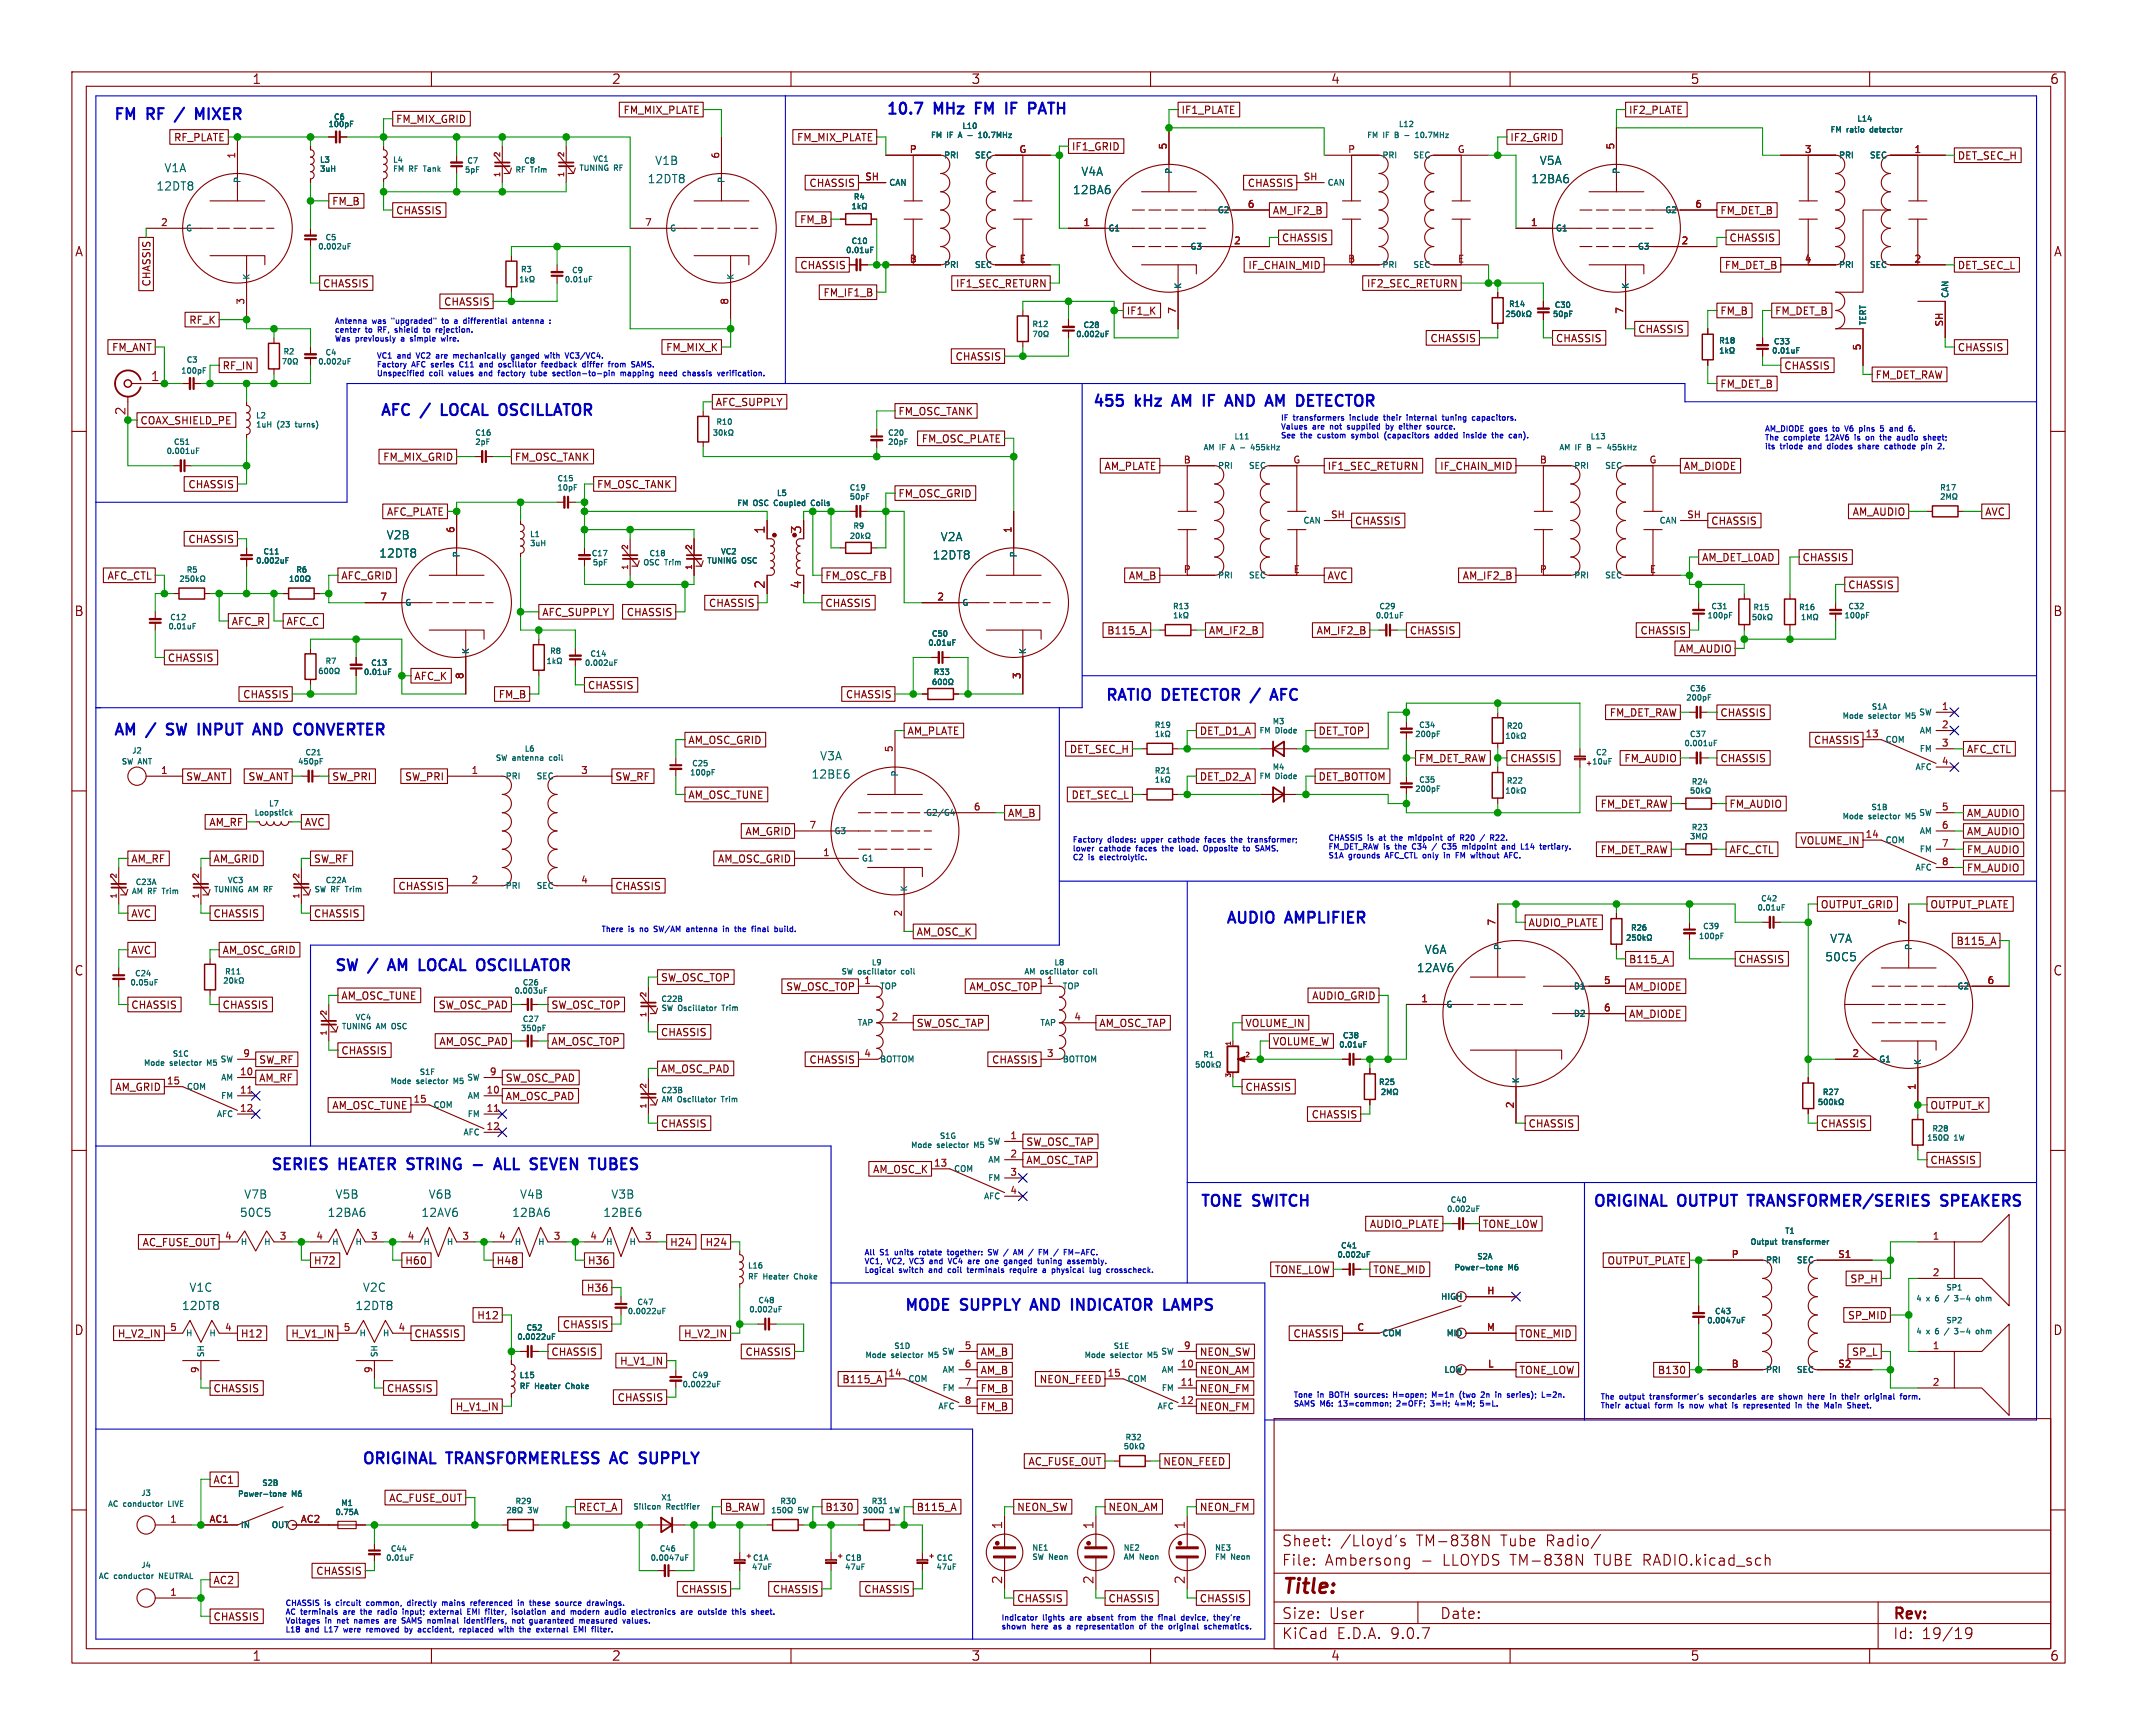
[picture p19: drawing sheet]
<svg xmlns="http://www.w3.org/2000/svg" width="297mm" height="241mm" viewBox="0 0 297 241" stroke-linecap="round" stroke-linejoin="round" font-family="sans-serif">
<defs><g id="words">
<text font-size="2.8" fill="#840000" x="178.2" y="222.2">Title:</text>
<g font-size="2.1" fill="#0000c2">
<text x="20.6" y="17.4">RF</text>
<text x="28.5" y="17.4">MIXER</text>
<text x="123.2" y="16.7">10.7</text>
<text x="130" y="16.7">MHz</text>
<text x="141.2" y="16.7">IF</text>
<text x="52.8" y="58.6">AFC</text>
<text x="62.1" y="58.6">LOCAL OSCILLATOR</text>
<text x="151.9" y="57.3">455</text>
<text x="158" y="57.3">kHz</text>
<text x="172.5" y="57.3">AND</text>
<text x="178.7" y="57.3">AM</text>
<text x="183.5" y="57.3">DETECTOR</text>
<text x="153.7" y="98.2">RATIO DETECTOR /</text>
<text x="178.1" y="98.2">AFC</text>
<text x="23.9" y="103">SW</text>
<text x="28.9" y="103">INPUT</text>
<text x="37.3" y="103">AND</text>
<text x="43.5" y="103">CONVERTER</text>
<text x="170.4" y="129.2">AUDIO</text>
<text x="179" y="129.2">AMPLIFIER</text>
<text x="46.5" y="135.8">SW</text>
<text x="59.6" y="135.8">LOCAL OSCILLATOR</text>
<text x="37.6" y="163.5">SERIES</text>
<text x="47.3" y="163.5">HEATER STRING</text>
<text x="70.8" y="163.5">ALL SEVEN</text>
<text x="85.2" y="163.5">TUBES</text>
<text x="166.9" y="168.6">TONE</text>
<text x="174.4" y="168.6">SWITCH</text>
<text x="221.5" y="168.6">ORIGINAL</text>
<text x="233.5" y="168.6">OUTPUT</text>
<text x="243.9" y="168.6">TRANSFORMER/SERIES</text>
<text x="271.3" y="168.6">SPEAKERS</text>
<text x="125.7" y="183">MODE</text>
<text x="133.7" y="183">SUPPLY</text>
<text x="144.1" y="183">AND</text>
<text x="150.3" y="183">INDICATOR</text>
<text x="163.8" y="183">LAMPS</text>
<text x="50.3" y="204.4">ORIGINAL</text>
<text x="62.3" y="204.4">TRANSFORMERLESS AC</text>
<text x="90.3" y="204.4">SUPPLY</text>
</g>
<g font-size="2.1" fill="#840000">
<text x="178.2" y="215.3">Sheet:</text>
<text x="186.4" y="215.3">/Lloyd's</text>
<text x="197.1" y="215.3">TM-838N</text>
<text x="208.9" y="215.3">Tube</text>
<text x="215.4" y="215.3">Radio/</text>
<text x="178.2" y="218">File:</text>
<text x="184.3" y="218">Ambersong</text>
<text x="197.7" y="218">-</text>
<text x="200.9" y="218">LLOYDS TM-838N</text>
<text x="222.3" y="218">TUBE RADIO.kicad_sch</text>
<text x="178.2" y="225.4">Size:</text>
<text x="184.8" y="225.4">User</text>
<text x="200.2" y="225.4">Date:</text>
<text x="263.2" y="225.6">Rev:</text>
<text x="178.2" y="228.2">KiCad</text>
<text x="185.9" y="228.2">E.D.A.</text>
<text x="193.5" y="228.2">9.0.7</text>
<text x="263.2" y="228.2">Id:</text>
<text x="267.3" y="228.2">19/19</text>
</g>
<g font-size="1.8" fill="#840000">
<text x="35" y="11.9">1</text>
<text x="85" y="11.9">2</text>
<text x="135" y="11.9">3</text>
<text x="185" y="11.9">4</text>
<text x="235" y="11.9">5</text>
<text x="285" y="11.9">6</text>
<text x="10.3" y="35.9">A</text>
<text x="285.5" y="35.9">A</text>
<text x="10.3" y="85.9">B</text>
<text x="285.4" y="85.9">B</text>
<text x="10.3" y="135.9">C</text>
<text x="285.4" y="135.9">C</text>
<text x="10.3" y="185.9">D</text>
<text x="285.4" y="185.9">D</text>
<text x="35" y="231.2">1</text>
<text x="85" y="231.2">2</text>
<text x="135" y="231.2">3</text>
<text x="185" y="231.2">4</text>
<text x="235" y="231.2">5</text>
<text x="285" y="231.2">6</text>
</g>
<g font-size="1.8" fill="#a90000">
<text x="20.9" y="53.1">1</text>
<text x="17.5" y="57.9" transform="rotate(-90 17.5 57.9)">2</text>
<text x="106.4" y="74.4" transform="rotate(-90 106.4 74.4)">1</text>
<text x="111.5" y="74.4" transform="rotate(-90 111.5 74.4)">3</text>
<text x="106.4" y="82" transform="rotate(-90 106.4 82)">2</text>
<text x="111.5" y="82" transform="rotate(-90 111.5 82)">4</text>
<text x="139.4" y="212.8" transform="rotate(-90 139.4 212.8)">1</text>
<text x="152.1" y="212.8" transform="rotate(-90 152.1 212.8)">1</text>
<text x="164.8" y="212.8" transform="rotate(-90 164.8 212.8)">1</text>
<text x="139.4" y="220.4" transform="rotate(-90 139.4 220.4)">2</text>
<text x="152.1" y="220.4" transform="rotate(-90 152.1 220.4)">2</text>
<text x="164.8" y="220.4" transform="rotate(-90 164.8 220.4)">2</text>
</g>
<g font-size="1.6" fill="#006464">
<text x="91" y="23.2">V1B</text>
<text x="214" y="23.2">V5A</text>
<text x="21.6" y="26.7">12DT8</text>
<text x="22.7" y="24.2">V1A</text>
<text x="90" y="25.7">12DT8</text>
<text x="149.1" y="27.2">12BA6</text>
<text x="150.3" y="24.7">V4A</text>
<text x="212.8" y="25.7">12BA6</text>
<text x="52.6" y="77.8">12DT8</text>
<text x="53.7" y="75.2">V2B</text>
<text x="130.7" y="75.5">V2A</text>
<text x="129.6" y="78">12DT8</text>
<text x="113.9" y="106">V3A</text>
<text x="112.7" y="108.5">12BE6</text>
<text x="254.4" y="131.4">V7A</text>
<text x="196.9" y="135.4">12AV6</text>
<text x="198" y="132.9">V6A</text>
<text x="253.7" y="133.9">50C5</text>
<text x="33.8" y="166.9">V7B</text>
<text x="46.5" y="166.9">V5B</text>
<text x="59.5" y="166.9">V6B</text>
<text x="72.2" y="166.9">V4B</text>
<text x="84.9" y="166.9">V3B</text>
<text x="33.2" y="169.5">50C5</text>
<text x="45.5" y="169.5">12BA6</text>
<text x="58.5" y="169.5">12AV6</text>
<text x="71.1" y="169.5">12BA6</text>
<text x="83.8" y="169.5">12BE6</text>
<text x="26.2" y="179.9">V1C</text>
<text x="50.3" y="179.9">V2C</text>
<text x="25.2" y="182.4">12DT8</text>
<text x="49.3" y="182.4">12DT8</text>
</g>
<g font-size="1.4" fill="#840000">
<text x="55" y="17.3">FM_MIX_GRID</text>
<text x="86.6" y="16">FM_MIX_PLATE</text>
<text x="164.2" y="16">IF1_PLATE</text>
<text x="226.4" y="16">IF2_PLATE</text>
<text x="24.1" y="19.9">RF_PLATE</text>
<text x="110.7" y="19.9">FM_MIX_PLATE</text>
<text x="149" y="21.1">IF1_GRID</text>
<text x="209.9" y="19.9">IF2_GRID</text>
<text x="272.2" y="22.4">DET_SEC_H</text>
<text x="46.1" y="28.7">FM_B</text>
<text x="112.4" y="26.2">CHASSIS</text>
<text x="173.4" y="26.2">CHASSIS</text>
<text x="55" y="30">CHASSIS</text>
<text x="111.1" y="31.3">FM_B</text>
<text x="176.9" y="30">AM_IF2_B</text>
<text x="178.2" y="33.8">CHASSIS</text>
<text x="239.1" y="30">FM_DET_B</text>
<text x="240.4" y="33.8">CHASSIS</text>
<text x="21.1" y="40" transform="rotate(-90 21.1 40)">CHASSIS</text>
<text x="44.8" y="40.2">CHASSIS</text>
<text x="111.1" y="37.6">CHASSIS</text>
<text x="114.4" y="41.4">FM_IF1_B</text>
<text x="132.8" y="40.2">IF1_SEC_RETURN</text>
<text x="173.5" y="37.6">IF_CHAIN_MID</text>
<text x="189.9" y="40.2">IF2_SEC_RETURN</text>
<text x="239.7" y="37.6">FM_DET_B</text>
<text x="272.2" y="37.6">DET_SEC_L</text>
<text x="26.2" y="45.3">RF_K</text>
<text x="61.6" y="42.7">CHASSIS</text>
<text x="156.6" y="44">IF1_K</text>
<text x="198.8" y="47.8">CHASSIS</text>
<text x="216.3" y="47.8">CHASSIS</text>
<text x="227.7" y="46.5">CHASSIS</text>
<text x="239.1" y="44">FM_B</text>
<text x="246.8" y="44">FM_DET_B</text>
<text x="15.4" y="49.1">FM_ANT</text>
<text x="30.9" y="51.6">RF_IN</text>
<text x="92.5" y="49.1">FM_MIX_K</text>
<text x="132.7" y="50.3">CHASSIS</text>
<text x="248" y="51.6">CHASSIS</text>
<text x="260.7" y="52.9">FM_DET_RAW</text>
<text x="272.2" y="49.1">CHASSIS</text>
<text x="19.4" y="59.2">COAX_SHIELD_PE</text>
<text x="99.4" y="56.7">AFC_SUPPLY</text>
<text x="124.8" y="58">FM_OSC_TANK</text>
<text x="239.1" y="54.1">FM_DET_B</text>
<text x="53.1" y="64.3">FM_MIX_GRID</text>
<text x="71.5" y="64.3">FM_OSC_TANK</text>
<text x="128" y="61.8">FM_OSC_PLATE</text>
<text x="153.4" y="65.6">AM_PLATE</text>
<text x="184.5" y="65.6">IF1_SEC_RETURN</text>
<text x="200.1" y="65.6">IF_CHAIN_MID</text>
<text x="234.1" y="65.6">AM_DIODE</text>
<text x="26" y="68.1">CHASSIS</text>
<text x="53.7" y="71.9">AFC_PLATE</text>
<text x="82.9" y="68.1">FM_OSC_TANK</text>
<text x="124.8" y="69.4">FM_OSC_GRID</text>
<text x="257.5" y="71.9">AM_AUDIO</text>
<text x="276" y="71.9">AVC</text>
<text x="26" y="75.7">CHASSIS</text>
<text x="188.3" y="73.2">CHASSIS</text>
<text x="237.9" y="73.2">CHASSIS</text>
<text x="14.8" y="80.8">AFC_CTL</text>
<text x="47.4" y="80.8">AFC_GRID</text>
<text x="114.7" y="80.8">FM_OSC_FB</text>
<text x="156.8" y="80.8">AM_B</text>
<text x="184.5" y="80.8">AVC</text>
<text x="203.3" y="80.8">AM_IF2_B</text>
<text x="236.6" y="78.3">AM_DET_LOAD</text>
<text x="250.6" y="78.3">CHASSIS</text>
<text x="256.9" y="82.1">CHASSIS</text>
<text x="32.1" y="87.2">AFC_R</text>
<text x="39.8" y="87.2">AFC_C</text>
<text x="75.3" y="85.9">AFC_SUPPLY</text>
<text x="87" y="85.9">CHASSIS</text>
<text x="98.4" y="84.6">CHASSIS</text>
<text x="114.7" y="84.6">CHASSIS</text>
<text x="153.8" y="88.4">B115_A</text>
<text x="168" y="88.4">AM_IF2_B</text>
<text x="182.9" y="88.4">AM_IF2_B</text>
<text x="196" y="88.4">CHASSIS</text>
<text x="228" y="88.4">CHASSIS</text>
<text x="23.2" y="92.2">CHASSIS</text>
<text x="57.5" y="94.8">AFC_K</text>
<text x="233.4" y="91">AM_AUDIO</text>
<text x="33.7" y="97.3">CHASSIS</text>
<text x="69.2" y="97.3">FM_B</text>
<text x="81.7" y="96.1">CHASSIS</text>
<text x="117.5" y="97.3">CHASSIS</text>
<text x="223.7" y="99.9">FM_DET_RAW</text>
<text x="239.1" y="99.9">CHASSIS</text>
<text x="95.6" y="103.7">AM_OSC_GRID</text>
<text x="126.1" y="102.4">AM_PLATE</text>
<text x="148.6" y="104.9">DET_SEC_H</text>
<text x="166.8" y="102.4">DET_D1_A</text>
<text x="183.3" y="102.4">DET_TOP</text>
<text x="197.2" y="106.2">FM_DET_RAW</text>
<text x="209.9" y="106.2">CHASSIS</text>
<text x="225.7" y="106.2">FM_AUDIO</text>
<text x="239.1" y="106.2">CHASSIS</text>
<text x="252.1" y="103.7">CHASSIS</text>
<text x="273.4" y="104.9">AFC_CTL</text>
<text x="25.8" y="108.8">SW_ANT</text>
<text x="34.4" y="108.8">SW_ANT</text>
<text x="46.1" y="108.8">SW_PRI</text>
<text x="56.2" y="108.8">SW_PRI</text>
<text x="85.5" y="108.8">SW_RF</text>
<text x="95.6" y="111.3">AM_OSC_TUNE</text>
<text x="140.1" y="113.8">AM_B</text>
<text x="148.9" y="111.3">DET_SEC_L</text>
<text x="166.8" y="108.8">DET_D2_A</text>
<text x="183.3" y="108.8">DET_BOTTOM</text>
<text x="222.4" y="112.6">FM_DET_RAW</text>
<text x="240.4" y="112.6">FM_AUDIO</text>
<text x="273.4" y="113.8">AM_AUDIO</text>
<text x="29" y="115.1">AM_RF</text>
<text x="42.3" y="115.1">AVC</text>
<text x="103.5" y="116.4">AM_GRID</text>
<text x="222.4" y="118.9">FM_DET_RAW</text>
<text x="240.4" y="118.9">AFC_CTL</text>
<text x="250.2" y="117.6">VOLUME_IN</text>
<text x="273.4" y="118.9">FM_AUDIO</text>
<text x="273.4" y="116.4">AM_AUDIO</text>
<text x="18.2" y="120.2">AM_RF</text>
<text x="29.6" y="120.2">AM_GRID</text>
<text x="43.6" y="120.2">SW_RF</text>
<text x="55.3" y="124">CHASSIS</text>
<text x="85.5" y="124">CHASSIS</text>
<text x="99.7" y="120.2">AM_OSC_GRID</text>
<text x="273.4" y="121.5">FM_AUDIO</text>
<text x="18.2" y="127.8">AVC</text>
<text x="29.6" y="127.8">CHASSIS</text>
<text x="43.6" y="127.8">CHASSIS</text>
<text x="127.4" y="130.3">AM_OSC_K</text>
<text x="212.5" y="129.1">AUDIO_PLATE</text>
<text x="253.1" y="126.5">OUTPUT_GRID</text>
<text x="268.4" y="126.5">OUTPUT_PLATE</text>
<text x="271.9" y="131.6">B115_A</text>
<text x="18.2" y="132.9">AVC</text>
<text x="30.9" y="132.9">AM_OSC_GRID</text>
<text x="91.8" y="136.7">SW_OSC_TOP</text>
<text x="109.2" y="138">SW_OSC_TOP</text>
<text x="134.7" y="138">AM_OSC_TOP</text>
<text x="226.4" y="134.2">B115_A</text>
<text x="226.4" y="138">AM_DIODE</text>
<text x="241.7" y="134.2">CHASSIS</text>
<text x="18.2" y="140.5">CHASSIS</text>
<text x="30.9" y="140.5">CHASSIS</text>
<text x="47.4" y="139.2">AM_OSC_TUNE</text>
<text x="60.9" y="140.5">SW_OSC_PAD</text>
<text x="76.6" y="140.5">SW_OSC_TOP</text>
<text x="127.4" y="143">SW_OSC_TAP</text>
<text x="152.8" y="143">AM_OSC_TAP</text>
<text x="173.1" y="143">VOLUME_IN</text>
<text x="182.3" y="139.2">AUDIO_GRID</text>
<text x="226.4" y="141.8">AM_DIODE</text>
<text x="35.9" y="148.1">SW_RF</text>
<text x="47.4" y="146.9">CHASSIS</text>
<text x="61" y="145.6">AM_OSC_PAD</text>
<text x="76.6" y="145.6">AM_OSC_TOP</text>
<text x="91.8" y="149.4">AM_OSC_PAD</text>
<text x="91.8" y="144.3">CHASSIS</text>
<text x="112.4" y="148.1">CHASSIS</text>
<text x="137.8" y="148.1">CHASSIS</text>
<text x="176.9" y="145.6">VOLUME_W</text>
<text x="15.9" y="151.9">AM_GRID</text>
<text x="35.9" y="150.7">AM_RF</text>
<text x="46.1" y="154.5">AM_OSC_TUNE</text>
<text x="70.2" y="153.2">AM_OSC_PAD</text>
<text x="70.2" y="150.7">SW_OSC_PAD</text>
<text x="173.1" y="151.9">CHASSIS</text>
<text x="182.3" y="155.7">CHASSIS</text>
<text x="268.4" y="154.5">OUTPUT_K</text>
<text x="91.8" y="157">CHASSIS</text>
<text x="142.6" y="159.6">SW_OSC_TAP</text>
<text x="212.5" y="157">CHASSIS</text>
<text x="253.1" y="157">CHASSIS</text>
<text x="121.3" y="163.4">AM_OSC_K</text>
<text x="142.6" y="162.1">AM_OSC_TAP</text>
<text x="268.4" y="162.1">CHASSIS</text>
<text x="19.7" y="173.5">AC_FUSE_OUT</text>
<text x="93.1" y="173.5">H24</text>
<text x="98" y="173.5">H24</text>
<text x="190.3" y="171">AUDIO_PLATE</text>
<text x="206.1" y="171">TONE_LOW</text>
<text x="43.6" y="176.1">H72</text>
<text x="56.3" y="176.1">H60</text>
<text x="69" y="176.1">H48</text>
<text x="81.5" y="179.9">H36</text>
<text x="81.7" y="176.1">H36</text>
<text x="177.1" y="177.3">TONE_LOW</text>
<text x="190.9" y="177.3">TONE_MID</text>
<text x="223.4" y="176.1">OUTPUT_PLATE</text>
<text x="257.2" y="178.6">SP_H</text>
<text x="66.2" y="183.7">H12</text>
<text x="78.1" y="185">CHASSIS</text>
<text x="256.8" y="183.7">SP_MID</text>
<text x="16.2" y="186.2">H_V2_IN</text>
<text x="33.4" y="186.2">H12</text>
<text x="40.4" y="186.2">H_V1_IN</text>
<text x="57.5" y="186.2">CHASSIS</text>
<text x="76.6" y="188.8">CHASSIS</text>
<text x="86.1" y="190">H_V1_IN</text>
<text x="95" y="186.2">H_V2_IN</text>
<text x="103.5" y="188.8">CHASSIS</text>
<text x="136.3" y="188.8">AM_B</text>
<text x="136.3" y="191.3">AM_B</text>
<text x="166.8" y="188.8">NEON_SW</text>
<text x="166.8" y="191.3">NEON_AM</text>
<text x="179.7" y="186.2">CHASSIS</text>
<text x="211.2" y="186.2">TONE_MID</text>
<text x="211.2" y="191.3">TONE_LOW</text>
<text x="230.4" y="191.3">B130</text>
<text x="257.4" y="188.8">SP_L</text>
<text x="29.6" y="193.8">CHASSIS</text>
<text x="53.7" y="193.8">CHASSIS</text>
<text x="63.2" y="196.4">H_V1_IN</text>
<text x="85.7" y="195.1">CHASSIS</text>
<text x="117" y="192.6">B115_A</text>
<text x="136.3" y="193.8">FM_B</text>
<text x="136.3" y="196.4">FM_B</text>
<text x="144.4" y="192.6">NEON_FEED</text>
<text x="166.8" y="196.4">NEON_FM</text>
<text x="166.8" y="193.8">NEON_FM</text>
<text x="29.6" y="206.5">AC1</text>
<text x="54" y="209.1">AC_FUSE_OUT</text>
<text x="142.9" y="204">AC_FUSE_OUT</text>
<text x="161.7" y="204">NEON_FEED</text>
<text x="80.4" y="210.4">RECT_A</text>
<text x="100.7" y="210.4">B_RAW</text>
<text x="114.7" y="210.4">B130</text>
<text x="127.4" y="210.4">B115_A</text>
<text x="141.4" y="210.4">NEON_SW</text>
<text x="154.1" y="210.4">NEON_AM</text>
<text x="166.8" y="210.4">NEON_FM</text>
<text x="29.6" y="220.5">AC2</text>
<text x="43.8" y="219.2">CHASSIS</text>
<text x="94.6" y="221.8">CHASSIS</text>
<text x="107.3" y="221.8">CHASSIS</text>
<text x="120" y="221.8">CHASSIS</text>
<text x="29.6" y="225.6">CHASSIS</text>
<text x="141.4" y="223.1">CHASSIS</text>
<text x="154.1" y="223.1">CHASSIS</text>
<text x="166.8" y="223.1">CHASSIS</text>
</g>
<g font-size="1.3" fill="#a90000">
<text x="32.8" y="22.2" transform="rotate(-90 32.8 22.2)">1</text>
<text x="100.1" y="22.2" transform="rotate(-90 100.1 22.2)">6</text>
<text x="126.4" y="21.3">P</text>
<text x="141.6" y="21.3">G</text>
<text x="162.3" y="20.9" transform="rotate(-90 162.3 20.9)">5</text>
<text x="187.4" y="21.3">P</text>
<text x="202.6" y="21.3">G</text>
<text x="224.5" y="20.9" transform="rotate(-90 224.5 20.9)">5</text>
<text x="250.9" y="21.3">3</text>
<text x="266.1" y="21.3">1</text>
<text x="120.2" y="25.1">SH</text>
<text x="173.4" y="29">6</text>
<text x="181.2" y="25.1">SH</text>
<text x="235.6" y="29">6</text>
<text x="22.3" y="31.5">2</text>
<text x="89.6" y="31.5">7</text>
<text x="150.5" y="31.5">1</text>
<text x="171.5" y="34">2</text>
<text x="212.8" y="31.5">1</text>
<text x="233.7" y="34">2</text>
<text x="126.4" y="36.6">B</text>
<text x="141.7" y="36.6">E</text>
<text x="187.4" y="36.6">B</text>
<text x="202.6" y="36.6">E</text>
<text x="250.9" y="36.6">4</text>
<text x="266.1" y="36.6">2</text>
<text x="34" y="42.5" transform="rotate(-90 34 42.5)">3</text>
<text x="101.3" y="42.5" transform="rotate(-90 101.3 42.5)">8</text>
<text x="163.6" y="43.8" transform="rotate(-90 163.6 43.8)">7</text>
<text x="225.8" y="43.8" transform="rotate(-90 225.8 43.8)">7</text>
<text x="270.3" y="45.5" transform="rotate(-90 270.3 45.5)">SH</text>
<text x="258.8" y="48.8" transform="rotate(-90 258.8 48.8)">5</text>
<text x="164.5" y="64.5">B</text>
<text x="179.7" y="64.5">G</text>
<text x="214" y="64.5">B</text>
<text x="229.3" y="64.5">G</text>
<text x="63.2" y="74.2" transform="rotate(-90 63.2 74.2)">6</text>
<text x="140.7" y="74.2" transform="rotate(-90 140.7 74.2)">1</text>
<text x="185" y="72.1">SH</text>
<text x="234.5" y="72.1">SH</text>
<text x="52.8" y="83.6">7</text>
<text x="130.2" y="83.6">2</text>
<text x="164.5" y="79.8">P</text>
<text x="179.8" y="79.8">E</text>
<text x="214" y="79.8">P</text>
<text x="229.3" y="79.8">E</text>
<text x="64.5" y="94.6" transform="rotate(-90 64.5 94.6)">8</text>
<text x="142" y="94.6" transform="rotate(-90 142 94.6)">3</text>
<text x="269.9" y="98.8">1</text>
<text x="269.9" y="101.3">2</text>
<text x="22.3" y="107.7">1</text>
<text x="65.5" y="107.7">1</text>
<text x="80.7" y="107.7">3</text>
<text x="124.2" y="104.7" transform="rotate(-90 124.2 104.7)">5</text>
<text x="259.3" y="102.6">13</text>
<text x="269.9" y="103.9">3</text>
<text x="269.9" y="106.4">4</text>
<text x="135.3" y="112.8">6</text>
<text x="269.9" y="112.8">5</text>
<text x="112.4" y="115.3">7</text>
<text x="114.3" y="119.1">1</text>
<text x="259.3" y="116.6">14</text>
<text x="269.9" y="115.3">6</text>
<text x="269.9" y="117.9">7</text>
<text x="65.5" y="122.9">2</text>
<text x="80.7" y="122.9">4</text>
<text x="269.9" y="120.4">8</text>
<text x="125.5" y="127.6" transform="rotate(-90 125.5 127.6)">2</text>
<text x="208" y="128.9" transform="rotate(-90 208 128.9)">7</text>
<text x="265.2" y="128.9" transform="rotate(-90 265.2 128.9)">7</text>
<text x="120.1" y="136.9">1</text>
<text x="145.5" y="136.9">1</text>
<text x="222.9" y="136.9">5</text>
<text x="276.3" y="136.9">6</text>
<text x="123.9" y="142">2</text>
<text x="149.3" y="142">4</text>
<text x="197.5" y="139.4">1</text>
<text x="222.9" y="140.7">6</text>
<text x="33.2" y="149.6">10</text>
<text x="33.7" y="147.1">9</text>
<text x="68" y="149.6">9</text>
<text x="120.1" y="147.1">4</text>
<text x="145.5" y="147.1">3</text>
<text x="257.5" y="147.1">2</text>
<text x="23.1" y="150.9">15</text>
<text x="33.2" y="152.1">11</text>
<text x="33.2" y="154.7">12</text>
<text x="57.4" y="153.4">15</text>
<text x="67.5" y="152.1">10</text>
<text x="67.5" y="154.7">11</text>
<text x="210.6" y="154.3" transform="rotate(-90 210.6 154.3)">2</text>
<text x="266.4" y="151.7" transform="rotate(-90 266.4 151.7)">1</text>
<text x="67.5" y="157.2">12</text>
<text x="140.4" y="158.5">1</text>
<text x="140.4" y="161">2</text>
<text x="129.8" y="162.3">13</text>
<text x="140.4" y="163.6">3</text>
<text x="140.4" y="166.1">4</text>
<text x="31.2" y="172.5">4</text>
<text x="38.8" y="172.5">3</text>
<text x="43.9" y="172.5">4</text>
<text x="51.5" y="172.5">3</text>
<text x="56.6" y="172.5">4</text>
<text x="64.2" y="172.5">3</text>
<text x="69.3" y="172.5">4</text>
<text x="76.9" y="172.5">3</text>
<text x="82" y="172.5">4</text>
<text x="89.6" y="172.5">3</text>
<text x="268.7" y="172.5">1</text>
<text x="240.7" y="175">P</text>
<text x="255.5" y="175">S1</text>
<text x="268.7" y="177.5">2</text>
<text x="23.5" y="185.2">5</text>
<text x="31.2" y="185.2">4</text>
<text x="47.7" y="185.2">5</text>
<text x="55.3" y="185.2">4</text>
<text x="188.6" y="185.2">C</text>
<text x="206.6" y="185.2">M</text>
<text x="206.7" y="180.1">H</text>
<text x="27.7" y="191.1" transform="rotate(-90 27.7 191.1)">9</text>
<text x="51.8" y="191.1" transform="rotate(-90 51.8 191.1)">9</text>
<text x="123.4" y="191.5">14</text>
<text x="134" y="187.7">5</text>
<text x="134" y="190.2">6</text>
<text x="153.9" y="191.5">15</text>
<text x="164.1" y="190.2">10</text>
<text x="164.5" y="187.7">9</text>
<text x="206.8" y="190.2">L</text>
<text x="240.7" y="190.2">B</text>
<text x="255.5" y="190.2">S2</text>
<text x="268.7" y="187.7">1</text>
<text x="134" y="192.8">7</text>
<text x="134" y="195.3">8</text>
<text x="164.1" y="192.8">11</text>
<text x="164.1" y="195.3">12</text>
<text x="268.7" y="192.8">2</text>
<text x="23.5" y="211.8">1</text>
<text x="29" y="211.8">AC1</text>
<text x="41.7" y="211.8">AC2</text>
<text x="23.5" y="222">1</text>
</g>
<g font-size="1.1" fill="#006464">
<text x="45.5" y="17.9">100pF</text>
<text x="46.3" y="16.9">C6</text>
<text x="194.4" y="17.9">L12</text>
<text x="258.1" y="17.1">L14</text>
<text x="44.4" y="22.8">L3</text>
<text x="54.5" y="22.8">L4</text>
<text x="64.8" y="23">C7</text>
<text x="72.8" y="23">C8</text>
<text x="80.4" y="24">TUNING</text>
<text x="82.3" y="22.7">VC1</text>
<text x="85.4" y="24">RF</text>
<text x="129.3" y="19.4">FM</text>
<text x="131.2" y="22.2">PRI</text>
<text x="131.7" y="19.4">IF</text>
<text x="133.6" y="19.4">A</text>
<text x="133.7" y="18.1">L10</text>
<text x="135.4" y="22.2">SEC</text>
<text x="137" y="19.4">10.7MHz</text>
<text x="190" y="19.4">FM</text>
<text x="192.2" y="22.2">PRI</text>
<text x="192.4" y="19.4">IF</text>
<text x="194.3" y="19.4">B</text>
<text x="196.4" y="22.2">SEC</text>
<text x="197.8" y="19.4">10.7MHz</text>
<text x="254.4" y="18.6">FM</text>
<text x="255.7" y="22.2">PRI</text>
<text x="256.8" y="18.6">ratio</text>
<text x="259.9" y="22.2">SEC</text>
<text x="260.4" y="18.6">detector</text>
<text x="33.7" y="25.6" transform="rotate(-90 33.7 25.6)">P</text>
<text x="44.4" y="24.1">3uH</text>
<text x="54.5" y="24.1">FM</text>
<text x="56.9" y="24.1">RF</text>
<text x="59.2" y="24.1">Tank</text>
<text x="64.5" y="24.2">5pF</text>
<text x="71.5" y="24.2">RF</text>
<text x="73.8" y="24.2">Trim</text>
<text x="101" y="25.6" transform="rotate(-90 101 25.6)">P</text>
<text x="118.6" y="28">R4</text>
<text x="123.6" y="26">CAN</text>
<text x="163.2" y="24.4" transform="rotate(-90 163.2 24.4)">P</text>
<text x="169.2" y="29.9">G2</text>
<text x="184.5" y="26">CAN</text>
<text x="225.4" y="24.4" transform="rotate(-90 225.4 24.4)">P</text>
<text x="231.4" y="29.9">G2</text>
<text x="25.8" y="32.4">G</text>
<text x="44.1" y="34.9">0.002uF</text>
<text x="45.1" y="33.6">C5</text>
<text x="93.1" y="32.4">G</text>
<text x="117.5" y="35.4">0.01uF</text>
<text x="118.3" y="34.1">C10</text>
<text x="154.1" y="32.4">G1</text>
<text x="165.4" y="34.9">G3</text>
<text x="216.3" y="32.4">G1</text>
<text x="227.6" y="34.9">G3</text>
<text x="34.9" y="39" transform="rotate(-90 34.9 39)">K</text>
<text x="72.3" y="38.1">R3</text>
<text x="78.4" y="39.5">0.01uF</text>
<text x="79.4" y="38.2">C9</text>
<text x="102.2" y="39" transform="rotate(-90 102.2 39)">K</text>
<text x="131.2" y="37.5">PRI</text>
<text x="135.4" y="37.5">SEC</text>
<text x="164.5" y="40.3" transform="rotate(-90 164.5 40.3)">K</text>
<text x="192.2" y="37.5">PRI</text>
<text x="196.4" y="37.5">SEC</text>
<text x="226.7" y="40.3" transform="rotate(-90 226.7 40.3)">K</text>
<text x="255.7" y="37.5">PRI</text>
<text x="259.9" y="37.5">SEC</text>
<text x="271.2" y="41.5" transform="rotate(-90 271.2 41.5)">CAN</text>
<text x="143.4" y="45.7">R12</text>
<text x="149.5" y="47.1">0.002uF</text>
<text x="150.5" y="45.8">C28</text>
<text x="209.7" y="42.9">R14</text>
<text x="215.8" y="44.3">50pF</text>
<text x="216.1" y="43">C30</text>
<text x="238.9" y="48">R18</text>
<text x="259.7" y="45.3" transform="rotate(-90 259.7 45.3)">TERT</text>
<text x="25.1" y="52.2">100pF</text>
<text x="25.8" y="50.6">C3</text>
<text x="39.3" y="49.5">R2</text>
<text x="44.1" y="50.9">0.002uF</text>
<text x="45.1" y="49.6">C4</text>
<text x="246.3" y="49.4">0.01uF</text>
<text x="246.5" y="48.1">C33</text>
<text x="35.5" y="58.4">L2</text>
<text x="35.5" y="59.7">1uH</text>
<text x="38.6" y="59.7">(23</text>
<text x="41.4" y="59.7">turns)</text>
<text x="99.5" y="59.3">R10</text>
<text x="23" y="63.3">0.001uF</text>
<text x="24" y="62.1">C51</text>
<text x="66" y="60.8">C16</text>
<text x="66" y="62.1">2pF</text>
<text x="123.4" y="62.1">20pF</text>
<text x="123.4" y="60.8">C20</text>
<text x="167.2" y="62.8">AM</text>
<text x="169.3" y="65.4">PRI</text>
<text x="169.6" y="62.8">IF</text>
<text x="171.5" y="61.3">L11</text>
<text x="171.5" y="62.8">A</text>
<text x="173.5" y="65.4">SEC</text>
<text x="174.9" y="62.8">455kHz</text>
<text x="216.7" y="62.8">AM</text>
<text x="218.8" y="65.4">PRI</text>
<text x="219.1" y="62.8">IF</text>
<text x="221" y="62.8">B</text>
<text x="221.1" y="61.3">L13</text>
<text x="223" y="65.4">SEC</text>
<text x="224.5" y="62.8">455kHz</text>
<text x="77.4" y="68.4">10pF</text>
<text x="77.4" y="67.2">C15</text>
<text x="102.4" y="70.6">FM</text>
<text x="104.8" y="70.6">OSC</text>
<text x="107.9" y="69.2">L5</text>
<text x="108" y="70.6">Coupled</text>
<text x="113.4" y="70.6">Coils</text>
<text x="118" y="69.7">50pF</text>
<text x="118" y="68.4">C19</text>
<text x="269.7" y="68.4">R17</text>
<text x="36.5" y="77.3">C11</text>
<text x="64.1" y="77.7" transform="rotate(-90 64.1 77.7)">P</text>
<text x="73.6" y="74.9">L1</text>
<text x="73.6" y="76.2">3uH</text>
<text x="82.1" y="77.6">C17</text>
<text x="90.2" y="77.6">C18</text>
<text x="100.1" y="77.3">VC2</text>
<text x="118.5" y="73.8">R9</text>
<text x="141.6" y="77.7" transform="rotate(-90 141.6 77.7)">P</text>
<text x="181.1" y="73">CAN</text>
<text x="230.6" y="73">CAN</text>
<text x="25.8" y="79.9">R5</text>
<text x="35.5" y="78.6">0.002uF</text>
<text x="41.1" y="79.9">R6</text>
<text x="82.3" y="78.8">5pF</text>
<text x="89.3" y="78.8">OSC</text>
<text x="92.5" y="78.8">Trim</text>
<text x="98.2" y="78.6">TUNING</text>
<text x="103.2" y="78.6">OSC</text>
<text x="169.3" y="80.7">PRI</text>
<text x="173.5" y="80.7">SEC</text>
<text x="218.8" y="80.7">PRI</text>
<text x="223" y="80.7">SEC</text>
<text x="23.3" y="87.7">0.01uF</text>
<text x="23.5" y="86.5">C12</text>
<text x="56.3" y="84.5">G</text>
<text x="129.5" y="88.7">C50</text>
<text x="133.7" y="84.5">G</text>
<text x="163" y="84.9">R13</text>
<text x="191.2" y="86.2">0.01uF</text>
<text x="191.7" y="84.9">C29</text>
<text x="237.3" y="86.2">100pF</text>
<text x="237.9" y="84.9">C31</text>
<text x="243.7" y="85.1">R15</text>
<text x="250" y="85.1">R16</text>
<text x="256.4" y="86.2">100pF</text>
<text x="256.9" y="84.9">C32</text>
<text x="45.1" y="92.6">R7</text>
<text x="50.5" y="94.1">0.01uF</text>
<text x="51.5" y="92.8">C13</text>
<text x="65.4" y="91.1" transform="rotate(-90 65.4 91.1)">K</text>
<text x="76.4" y="91.2">R8</text>
<text x="81.2" y="92.8">0.002uF</text>
<text x="82" y="91.5">C14</text>
<text x="128.9" y="90">0.01uF</text>
<text x="129.7" y="94.1">R33</text>
<text x="142.9" y="91.1" transform="rotate(-90 142.9 91.1)">K</text>
<text x="160.4" y="101.4">R19</text>
<text x="176.8" y="100.9">M3</text>
<text x="197.2" y="101.4">C34</text>
<text x="209.4" y="101.6">R20</text>
<text x="234.4" y="97.6">200pF</text>
<text x="234.9" y="96.4">C36</text>
<text x="256.1" y="100.2">Mode</text>
<text x="259.9" y="100.2">selector</text>
<text x="260.2" y="98.9">S1A</text>
<text x="265.3" y="100.2">M5</text>
<text x="266.7" y="99.7">SW</text>
<text x="16.8" y="106.5">SW</text>
<text x="18.2" y="105">J2</text>
<text x="19.3" y="106.5">ANT</text>
<text x="41.3" y="106.5">450pF</text>
<text x="42.3" y="105.3">C21</text>
<text x="68.8" y="106">SW</text>
<text x="71.3" y="106">antenna</text>
<text x="72.8" y="104.7">L6</text>
<text x="76.7" y="106">coil</text>
<text x="96.1" y="106.8">C25</text>
<text x="160.4" y="107.8">R21</text>
<text x="175" y="102.2">FM</text>
<text x="176.8" y="107.3">M4</text>
<text x="177.4" y="102.2">Diode</text>
<text x="196.7" y="102.7">200pF</text>
<text x="221.3" y="106.5">10uF</text>
<text x="221.8" y="105.3">C2</text>
<text x="234.1" y="104">0.001uF</text>
<text x="234.9" y="102.7">C37</text>
<text x="262.1" y="103.5">COM</text>
<text x="266.2" y="107.3">AFC</text>
<text x="266.8" y="102.2">AM</text>
<text x="266.8" y="104.8">FM</text>
<text x="35.3" y="113.6">Loopstick</text>
<text x="37.3" y="112.4">L7</text>
<text x="70.2" y="108.6">PRI</text>
<text x="74.4" y="108.6">SEC</text>
<text x="95.8" y="108.1">100pF</text>
<text x="125.1" y="108.2" transform="rotate(-90 125.1 108.2)">P</text>
<text x="128.6" y="113.7">G2/G4</text>
<text x="175" y="108.6">FM</text>
<text x="177.4" y="108.6">Diode</text>
<text x="196.7" y="110.3">200pF</text>
<text x="197.2" y="109.1">C35</text>
<text x="209.4" y="109.2">R22</text>
<text x="235.1" y="109.3">R24</text>
<text x="260.1" y="112.9">S1B</text>
<text x="266.7" y="113.7">SW</text>
<text x="116" y="116.2">G3</text>
<text x="235.1" y="115.7">R23</text>
<text x="256.1" y="114.1">Mode</text>
<text x="259.9" y="114.1">selector</text>
<text x="262.1" y="117.5">COM</text>
<text x="265.3" y="114.1">M5</text>
<text x="266.8" y="116.2">AM</text>
<text x="266.8" y="118.8">FM</text>
<text x="18.2" y="124.6">AM</text>
<text x="18.7" y="123.3">C23A</text>
<text x="20.6" y="124.6">RF</text>
<text x="22.9" y="124.6">Trim</text>
<text x="29.6" y="124.3">TUNING</text>
<text x="31.5" y="123">VC3</text>
<text x="34.6" y="124.3">AM</text>
<text x="37" y="124.3">RF</text>
<text x="43.6" y="124.3">SW</text>
<text x="45.2" y="123">C22A</text>
<text x="46.1" y="124.3">RF</text>
<text x="48.4" y="124.3">Trim</text>
<text x="70.2" y="123.8">PRI</text>
<text x="74.4" y="123.8">SEC</text>
<text x="119.8" y="120">G1</text>
<text x="126.4" y="124.1" transform="rotate(-90 126.4 124.1)">K</text>
<text x="244.8" y="125.6">C42</text>
<text x="266.2" y="121.3">AFC</text>
<text x="226.7" y="129.6">R26</text>
<text x="236.1" y="130.8">100pF</text>
<text x="236.7" y="129.4">C39</text>
<text x="244.3" y="126.8">0.01uF</text>
<text x="18" y="137.3">0.05uF</text>
<text x="18.6" y="136">C24</text>
<text x="31.2" y="135.7">R11</text>
<text x="72.6" y="137.3">C26</text>
<text x="116.9" y="135.7">SW</text>
<text x="119.4" y="135.7">oscillator</text>
<text x="121.1" y="134.5">L9</text>
<text x="122.3" y="137.8">TOP</text>
<text x="125.7" y="135.7">coil</text>
<text x="142.3" y="135.7">AM</text>
<text x="144.7" y="135.7">oscillator</text>
<text x="146.5" y="134.5">L8</text>
<text x="147.7" y="137.8">TOP</text>
<text x="151" y="135.7">coil</text>
<text x="208.9" y="132.3" transform="rotate(-90 208.9 132.3)">P</text>
<text x="218.7" y="137.8">D1</text>
<text x="266.1" y="132.3" transform="rotate(-90 266.1 132.3)">P</text>
<text x="272" y="137.8">G2</text>
<text x="47.4" y="143.4">TUNING</text>
<text x="49.3" y="142.1">VC4</text>
<text x="52.4" y="143.4">AM</text>
<text x="54.8" y="143.4">OSC</text>
<text x="71.4" y="138.4">0.003uF</text>
<text x="72.3" y="143.6">350pF</text>
<text x="72.6" y="142.3">C27</text>
<text x="91.8" y="139.5">C22B</text>
<text x="91.9" y="140.8">SW</text>
<text x="94.3" y="140.8">Oscillator</text>
<text x="100.7" y="140.8">Trim</text>
<text x="119.1" y="142.9">TAP</text>
<text x="144.5" y="142.9">TAP</text>
<text x="201" y="140.3">G</text>
<text x="218.7" y="141.6">D2</text>
<text x="19.9" y="148.4">Mode</text>
<text x="23.7" y="148.4">selector</text>
<text x="23.9" y="147.2">S1C</text>
<text x="29.1" y="148.4">M5</text>
<text x="30.5" y="148">SW</text>
<text x="58.2" y="149.7">S1F</text>
<text x="122.3" y="148">BOTTOM</text>
<text x="147.7" y="148">BOTTOM</text>
<text x="167.2" y="147.3">R1</text>
<text x="186.1" y="145.9">0.01uF</text>
<text x="186.6" y="144.6">C38</text>
<text x="261.2" y="148">G1</text>
<text x="267.3" y="148.2" transform="rotate(-90 267.3 148.2)">K</text>
<text x="25.9" y="151.8">COM</text>
<text x="30" y="155.6">AFC</text>
<text x="30.6" y="150.5">AM</text>
<text x="30.6" y="153">FM</text>
<text x="54.2" y="151">Mode</text>
<text x="58" y="151">selector</text>
<text x="60.2" y="154.3">COM</text>
<text x="63.4" y="151">M5</text>
<text x="64.8" y="150.5">SW</text>
<text x="64.9" y="153">AM</text>
<text x="64.9" y="155.6">FM</text>
<text x="91.8" y="152.2">C23B</text>
<text x="91.9" y="153.5">AM</text>
<text x="94.3" y="153.5">Oscillator</text>
<text x="100.7" y="153.5">Trim</text>
<text x="191.6" y="151.1">R25</text>
<text x="211.5" y="150.7" transform="rotate(-90 211.5 150.7)">K</text>
<text x="253.3" y="152.5">R27</text>
<text x="64.3" y="158.1">AFC</text>
<text x="126.6" y="159.9">Mode</text>
<text x="130.3" y="159.9">selector</text>
<text x="130.6" y="158.6">S1G</text>
<text x="135.8" y="159.9">M5</text>
<text x="137.2" y="159.4">SW</text>
<text x="137.2" y="161.9">AM</text>
<text x="268.6" y="157.6">R28</text>
<text x="271.8" y="158.9">1W</text>
<text x="132.6" y="163.2">COM</text>
<text x="136.7" y="167">AFC</text>
<text x="137.2" y="164.5">FM</text>
<text x="201.6" y="167.5">C40</text>
<text x="33.4" y="173.4">H</text>
<text x="36.6" y="173.4">H</text>
<text x="46.1" y="173.4">H</text>
<text x="49.3" y="173.4">H</text>
<text x="58.8" y="173.4">H</text>
<text x="62" y="173.4">H</text>
<text x="71.5" y="173.4">H</text>
<text x="74.7" y="173.4">H</text>
<text x="84.2" y="173.4">H</text>
<text x="87.4" y="173.4">H</text>
<text x="186.4" y="173.8">C41</text>
<text x="201.1" y="168.8">0.002uF</text>
<text x="243.3" y="173.3">Output</text>
<text x="247.9" y="173.3">transformer</text>
<text x="248.1" y="171.8">T1</text>
<text x="103.9" y="176.6">L16</text>
<text x="103.9" y="178.2">RF</text>
<text x="106.2" y="178.2">Heater</text>
<text x="110.8" y="178.2">Choke</text>
<text x="185.8" y="175.1">0.002uF</text>
<text x="202.1" y="176.9">Power-tone</text>
<text x="205.3" y="175.4">S2A</text>
<text x="209.8" y="176.9">M6</text>
<text x="245.5" y="175.9">PRI</text>
<text x="249.7" y="175.9">SEC</text>
<text x="270.5" y="179.7">SP1</text>
<text x="73.1" y="185.3">C52</text>
<text x="87.2" y="183">0.0022uF</text>
<text x="88.5" y="181.7">C47</text>
<text x="104.1" y="182.7">0.002uF</text>
<text x="105.3" y="181.5">C48</text>
<text x="200.2" y="181">HIGH</text>
<text x="237.3" y="184.3">0.0047uF</text>
<text x="238.4" y="183">C43</text>
<text x="266.3" y="181.2">4</text>
<text x="266.3" y="185.8">4</text>
<text x="268" y="181.2">x</text>
<text x="268" y="185.8">x</text>
<text x="269.5" y="181.2">6</text>
<text x="269.5" y="185.8">6</text>
<text x="270.5" y="184.3">SP2</text>
<text x="272.8" y="181.2">3-4</text>
<text x="272.8" y="185.8">3-4</text>
<text x="276" y="181.2">ohm</text>
<text x="276" y="185.8">ohm</text>
<text x="25.8" y="186.1">H</text>
<text x="28.6" y="188.8" transform="rotate(-90 28.6 188.8)">SH</text>
<text x="28.9" y="186.1">H</text>
<text x="49.9" y="186.1">H</text>
<text x="52.7" y="188.8" transform="rotate(-90 52.7 188.8)">SH</text>
<text x="53.1" y="186.1">H</text>
<text x="71.8" y="186.5">0.0022uF</text>
<text x="72.1" y="191.9">L15</text>
<text x="96.1" y="191.9">C49</text>
<text x="120.2" y="189.1">Mode</text>
<text x="124" y="189.1">selector</text>
<text x="124.2" y="187.8">S1D</text>
<text x="129.5" y="189.1">M5</text>
<text x="130.8" y="188.6">SW</text>
<text x="130.9" y="191.1">AM</text>
<text x="150.7" y="189.1">Mode</text>
<text x="154.5" y="189.1">selector</text>
<text x="154.7" y="187.8">S1E</text>
<text x="159.9" y="189.1">M5</text>
<text x="161.3" y="188.6">SW</text>
<text x="161.4" y="191.1">AM</text>
<text x="192.2" y="186.1">COM</text>
<text x="200.7" y="191.1">LOW</text>
<text x="201" y="186.1">MID</text>
<text x="245.5" y="191.1">PRI</text>
<text x="249.7" y="191.1">SEC</text>
<text x="72.1" y="193.4">RF</text>
<text x="74.4" y="193.4">Heater</text>
<text x="79" y="193.4">Choke</text>
<text x="94.8" y="193.1">0.0022uF</text>
<text x="126.2" y="192.4">COM</text>
<text x="130.3" y="196.2">AFC</text>
<text x="130.9" y="193.7">FM</text>
<text x="156.7" y="192.4">COM</text>
<text x="160.8" y="196.2">AFC</text>
<text x="161.4" y="193.7">FM</text>
<text x="156.4" y="200.5">R32</text>
<text x="14.9" y="209.8">AC</text>
<text x="17.2" y="209.8">conductor</text>
<text x="19.5" y="208.3">J3</text>
<text x="23.7" y="209.8">LIVE</text>
<text x="33" y="208.4">Power-tone</text>
<text x="36.3" y="206.9">S2B</text>
<text x="40.6" y="208.4">M6</text>
<text x="47.3" y="209.7">M1</text>
<text x="71.5" y="209.4">R29</text>
<text x="91.8" y="208.9">X1</text>
<text x="108.4" y="209.4">R30</text>
<text x="121.1" y="209.4">R31</text>
<text x="33.4" y="212.7">IN</text>
<text x="37.6" y="212.7">OUT</text>
<text x="46.5" y="210.9">0.75A</text>
<text x="73.5" y="210.7">3W</text>
<text x="87.9" y="210.2">Silicon</text>
<text x="92.7" y="210.2">Rectifier</text>
<text x="111" y="210.7">5W</text>
<text x="123.7" y="210.7">1W</text>
<text x="143.4" y="215.9">NE1</text>
<text x="156.1" y="215.9">NE2</text>
<text x="168.8" y="215.9">NE3</text>
<text x="13.6" y="219.8">AC</text>
<text x="15.9" y="219.8">conductor</text>
<text x="19.5" y="218.3">J4</text>
<text x="22.4" y="219.8">NEUTRAL</text>
<text x="53.6" y="217.3">0.01uF</text>
<text x="54.2" y="216">C44</text>
<text x="90.3" y="217.3">0.0047uF</text>
<text x="91.6" y="216">C46</text>
<text x="104.4" y="218.5">47uF</text>
<text x="104.6" y="217.3">C1A</text>
<text x="117.4" y="218.5">47uF</text>
<text x="117.4" y="217.3">C1B</text>
<text x="130.1" y="218.5">47uF</text>
<text x="130.1" y="217.3">C1C</text>
<text x="143.4" y="217.1">SW</text>
<text x="145.9" y="217.1">Neon</text>
<text x="156.1" y="217.1">AM</text>
<text x="158.5" y="217.1">Neon</text>
<text x="168.8" y="217.1">FM</text>
<text x="171.2" y="217.1">Neon</text>
</g>
<g font-size="1.1" fill="#a90000">
<text x="69.6" y="22" transform="rotate(-90 69.6 22)">2</text>
<text x="78.5" y="22" transform="rotate(-90 78.5 22)">2</text>
<text x="69.6" y="24.8" transform="rotate(-90 69.6 24.8)">1</text>
<text x="78.5" y="24.8" transform="rotate(-90 78.5 24.8)">1</text>
<text x="87.4" y="76.6" transform="rotate(-90 87.4 76.6)">2</text>
<text x="96.3" y="76.6" transform="rotate(-90 96.3 76.6)">2</text>
<text x="87.4" y="79.4" transform="rotate(-90 87.4 79.4)">1</text>
<text x="96.3" y="79.4" transform="rotate(-90 96.3 79.4)">1</text>
<text x="16.3" y="125.1" transform="rotate(-90 16.3 125.1)">1</text>
<text x="16.3" y="122.3" transform="rotate(-90 16.3 122.3)">2</text>
<text x="27.7" y="125.1" transform="rotate(-90 27.7 125.1)">1</text>
<text x="27.7" y="122.3" transform="rotate(-90 27.7 122.3)">2</text>
<text x="41.7" y="125.1" transform="rotate(-90 41.7 125.1)">1</text>
<text x="41.7" y="122.3" transform="rotate(-90 41.7 122.3)">2</text>
<text x="45.5" y="141.4" transform="rotate(-90 45.5 141.4)">2</text>
<text x="89.9" y="141.6" transform="rotate(-90 89.9 141.6)">1</text>
<text x="89.9" y="138.8" transform="rotate(-90 89.9 138.8)">2</text>
<text x="45.5" y="144.2" transform="rotate(-90 45.5 144.2)">1</text>
<text x="89.9" y="154.3" transform="rotate(-90 89.9 154.3)">1</text>
<text x="89.9" y="151.5" transform="rotate(-90 89.9 151.5)">2</text>
</g>
<g font-size="1.1" fill="#0000c2">
<text x="46.5" y="45.4">Antenna</text>
<text x="46.5" y="46.6">center</text>
<text x="46.5" y="47.9">Was</text>
<text x="49.5" y="47.9">previously</text>
<text x="50.9" y="46.6">to</text>
<text x="51.9" y="45.4">was</text>
<text x="52.9" y="46.6">RF,</text>
<text x="54.9" y="45.4">&quot;upgraded&quot;</text>
<text x="55.6" y="46.6">shield</text>
<text x="56.2" y="47.9">a</text>
<text x="57.7" y="47.9">simple</text>
<text x="59.9" y="46.6">to</text>
<text x="61.9" y="46.6">rejection.</text>
<text x="62.2" y="45.4">to</text>
<text x="62.4" y="47.9">wire.</text>
<text x="64.2" y="45.4">a</text>
<text x="65.7" y="45.4">differential</text>
<text x="72.9" y="45.4">antenna</text>
<text x="52.3" y="50.2">VC1</text>
<text x="52.3" y="51.5">Factory</text>
<text x="52.3" y="52.7">Unspecified</text>
<text x="55.4" y="50.2">and</text>
<text x="57.4" y="51.5">AFC</text>
<text x="58.3" y="50.2">VC2</text>
<text x="59.8" y="52.7">coil</text>
<text x="60.3" y="51.5">series</text>
<text x="61.3" y="50.2">are</text>
<text x="62.8" y="52.7">values</text>
<text x="64" y="50.2">mechanically</text>
<text x="64.6" y="51.5">C11</text>
<text x="67.3" y="52.7">and</text>
<text x="67.7" y="51.5">and</text>
<text x="70.3" y="52.7">factory</text>
<text x="70.6" y="51.5">oscillator</text>
<text x="72.4" y="50.2">ganged</text>
<text x="75.1" y="52.7">tube</text>
<text x="76.9" y="51.5">feedback</text>
<text x="77.4" y="50.2">with</text>
<text x="78.5" y="52.7">section-to-pin</text>
<text x="80.5" y="50.2">VC3/VC4.</text>
<text x="82.9" y="51.5">differ</text>
<text x="86.8" y="51.5">from</text>
<text x="88.2" y="52.7">mapping</text>
<text x="90.3" y="51.5">SAMS.</text>
<text x="93.9" y="52.7">need</text>
<text x="97.5" y="52.7">chassis</text>
<text x="102.6" y="52.7">verification.</text>
<text x="178.1" y="58.9">IF</text>
<text x="180" y="58.9">transformers</text>
<text x="188.1" y="58.9">include</text>
<text x="193.1" y="58.9">their</text>
<text x="196.6" y="58.9">internal</text>
<text x="201.9" y="58.9">tuning</text>
<text x="206.3" y="58.9">capacitors.</text>
<text x="178.1" y="60.1">Values</text>
<text x="178.1" y="61.3">See</text>
<text x="181" y="61.3">the</text>
<text x="182.6" y="60.1">are</text>
<text x="183.6" y="61.3">custom</text>
<text x="185.3" y="60.1">not</text>
<text x="188" y="60.1">supplied</text>
<text x="188.6" y="61.3">symbol</text>
<text x="193.5" y="61.3">(capacitors</text>
<text x="193.7" y="60.1">by</text>
<text x="195.9" y="60.1">either</text>
<text x="200" y="60.1">source.</text>
<text x="200.8" y="61.3">added</text>
<text x="205.1" y="61.3">inside</text>
<text x="209.4" y="61.3">the</text>
<text x="212.1" y="61.3">can).</text>
<text x="245.4" y="60.4">AM_DIODE</text>
<text x="245.4" y="61.6">The</text>
<text x="245.4" y="62.9">its</text>
<text x="247.7" y="62.9">triode</text>
<text x="248.2" y="61.6">complete</text>
<text x="251.7" y="60.4">goes</text>
<text x="251.9" y="62.9">and</text>
<text x="254.2" y="61.6">12AV6</text>
<text x="254.8" y="62.9">diodes</text>
<text x="255.3" y="60.4">to</text>
<text x="257.3" y="60.4">V6</text>
<text x="258.6" y="61.6">is</text>
<text x="259.4" y="62.9">share</text>
<text x="259.5" y="60.4">pins</text>
<text x="260.5" y="61.6">on</text>
<text x="262.7" y="61.6">the</text>
<text x="262.8" y="60.4">5</text>
<text x="263.4" y="62.9">cathode</text>
<text x="264.4" y="60.4">and</text>
<text x="265.4" y="61.6">audio</text>
<text x="267.3" y="60.4">6.</text>
<text x="268.8" y="62.9">pin</text>
<text x="269.4" y="61.6">sheet;</text>
<text x="149.1" y="117.6">Factory</text>
<text x="149.1" y="118.8">lower</text>
<text x="153" y="118.8">cathode</text>
<text x="154.2" y="117.6">diodes:</text>
<text x="158.4" y="118.8">faces</text>
<text x="159.1" y="117.6">upper</text>
<text x="162.3" y="118.8">the</text>
<text x="163.2" y="117.6">cathode</text>
<text x="165" y="118.8">load.</text>
<text x="168.6" y="117.6">faces</text>
<text x="168.7" y="118.8">Opposite</text>
<text x="172.5" y="117.6">the</text>
<text x="174.5" y="118.8">to</text>
<text x="175.2" y="117.6">transformer;</text>
<text x="176.5" y="118.8">SAMS.</text>
<text x="184.7" y="117.3">CHASSIS</text>
<text x="184.7" y="118.5">FM_DET_RAW is</text>
<text x="184.7" y="119.8">S1A</text>
<text x="187.6" y="119.8">grounds</text>
<text x="190.3" y="117.3">is</text>
<text x="192.2" y="117.3">at</text>
<text x="193.1" y="119.8">AFC_CTL</text>
<text x="194.2" y="117.3">the</text>
<text x="194.4" y="118.5">the</text>
<text x="196.8" y="117.3">midpoint</text>
<text x="197.1" y="118.5">C34</text>
<text x="198.6" y="119.8">only</text>
<text x="200.2" y="118.5">/</text>
<text x="201.8" y="119.8">in</text>
<text x="201.9" y="118.5">C35</text>
<text x="202.7" y="117.3">of</text>
<text x="203.7" y="119.8">FM</text>
<text x="204.7" y="117.3">R20</text>
<text x="205" y="118.5">midpoint</text>
<text x="206.2" y="119.8">without</text>
<text x="207.8" y="117.3">/</text>
<text x="209.4" y="117.3">R22.</text>
<text x="210.8" y="118.5">and</text>
<text x="211.1" y="119.8">AFC.</text>
<text x="213.7" y="118.5">L14</text>
<text x="216.7" y="118.5">tertiary.</text>
<text x="149.1" y="120">C2</text>
<text x="151.5" y="120">is</text>
<text x="153.3" y="120">electrolytic.</text>
<text x="83.6" y="130">There</text>
<text x="87.5" y="130">is</text>
<text x="89.4" y="130">no</text>
<text x="91.6" y="130">SW/AM</text>
<text x="96.4" y="130">antenna</text>
<text x="101.9" y="130">in</text>
<text x="103.8" y="130">the</text>
<text x="106.5" y="130">final</text>
<text x="109.9" y="130">build.</text>
<text x="120.1" y="175">All</text>
<text x="120.1" y="176.2">VC1,</text>
<text x="120.1" y="177.4">Logical</text>
<text x="122.5" y="175">S1</text>
<text x="123.5" y="176.2">VC2,</text>
<text x="124.8" y="175">units</text>
<text x="125.1" y="177.4">switch</text>
<text x="126.9" y="176.2">VC3</text>
<text x="128.5" y="175">rotate</text>
<text x="129.6" y="177.4">and</text>
<text x="129.9" y="176.2">and</text>
<text x="132.5" y="177.4">coil</text>
<text x="132.8" y="175">together:</text>
<text x="132.9" y="176.2">VC4</text>
<text x="135.5" y="177.4">terminals</text>
<text x="135.9" y="176.2">are</text>
<text x="138.6" y="176.2">one</text>
<text x="141.2" y="175">/</text>
<text x="141.5" y="176.2">ganged</text>
<text x="141.7" y="177.4">require</text>
<text x="142.9" y="175">AM</text>
<text x="145.3" y="175">/</text>
<text x="146.5" y="176.2">tuning</text>
<text x="146.6" y="177.4">a</text>
<text x="147" y="175">FM</text>
<text x="148.2" y="177.4">physical</text>
<text x="149.4" y="175">/</text>
<text x="151" y="176.2">assembly.</text>
<text x="151.1" y="175">FM-AFC.</text>
<text x="153.7" y="177.4">lug</text>
<text x="156.4" y="177.4">crosscheck.</text>
<text x="179.8" y="194.8">Tone</text>
<text x="179.8" y="196">SAMS</text>
<text x="183.3" y="194.8">in</text>
<text x="183.7" y="196">M6:</text>
<text x="185.3" y="194.8">BOTH</text>
<text x="186.5" y="196">13=common;</text>
<text x="189.1" y="194.8">sources:</text>
<text x="194.7" y="194.8">H=open;</text>
<text x="194.9" y="196">2=OFF;</text>
<text x="200" y="196">3=H;</text>
<text x="200.4" y="194.8">M=1n</text>
<text x="203.7" y="196">4=M;</text>
<text x="204.6" y="194.8">(two</text>
<text x="207.5" y="196">5=L.</text>
<text x="207.9" y="194.8">2n</text>
<text x="210.2" y="194.8">in</text>
<text x="212.1" y="194.8">series);</text>
<text x="217.2" y="194.8">L=2n.</text>
<text x="222.5" y="195">The</text>
<text x="222.5" y="196.3">Their</text>
<text x="225.3" y="195">output</text>
<text x="226.1" y="196.3">actual</text>
<text x="229.8" y="195">transformer's</text>
<text x="230.6" y="196.3">form</text>
<text x="234.1" y="196.3">is</text>
<text x="236" y="196.3">now</text>
<text x="238.3" y="195">secondaries</text>
<text x="239" y="196.3">what</text>
<text x="242.5" y="196.3">is</text>
<text x="244.4" y="196.3">represented</text>
<text x="246" y="195">are</text>
<text x="248.7" y="195">shown</text>
<text x="251.9" y="196.3">in</text>
<text x="253.1" y="195">here</text>
<text x="253.9" y="196.3">the</text>
<text x="256.4" y="195">in</text>
<text x="256.5" y="196.3">Main</text>
<text x="258.4" y="195">their</text>
<text x="260" y="196.3">Sheet.</text>
<text x="261.9" y="195">original</text>
<text x="267.1" y="195">form.</text>
<text x="39.6" y="223.7">CHASSIS</text>
<text x="39.6" y="225">AC</text>
<text x="39.6" y="226.2">Voltages</text>
<text x="39.6" y="227.4">L18</text>
<text x="41.9" y="225">terminals</text>
<text x="42.6" y="227.4">and</text>
<text x="45.3" y="223.7">is</text>
<text x="45.3" y="226.2">in</text>
<text x="47.1" y="223.7">circuit</text>
<text x="47.3" y="226.2">net</text>
<text x="48.1" y="225">are</text>
<text x="48.5" y="227.4">were</text>
<text x="49.9" y="226.2">names</text>
<text x="50.8" y="225">the</text>
<text x="51.6" y="223.7">common,</text>
<text x="51.9" y="227.4">removed</text>
<text x="53.5" y="225">radio</text>
<text x="54.5" y="226.2">are</text>
<text x="57.2" y="226.2">SAMS</text>
<text x="57.3" y="225">input;</text>
<text x="57.6" y="227.4">by</text>
<text x="57.6" y="223.7">directly</text>
<text x="59.7" y="227.4">accident,</text>
<text x="61" y="226.2">nominal</text>
<text x="61.4" y="225">external</text>
<text x="62.8" y="223.7">mains</text>
<text x="65.8" y="227.4">replaced</text>
<text x="66.5" y="226.2">identifiers,</text>
<text x="66.9" y="225">EMI</text>
<text x="67" y="223.7">referenced</text>
<text x="69.7" y="225">filter,</text>
<text x="71.6" y="227.4">with</text>
<text x="73.4" y="226.2">not</text>
<text x="73.7" y="225">isolation</text>
<text x="73.9" y="223.7">in</text>
<text x="74.8" y="227.4">the</text>
<text x="75.9" y="223.7">these</text>
<text x="76.1" y="226.2">guaranteed</text>
<text x="77.4" y="227.4">external</text>
<text x="79.5" y="225">and</text>
<text x="79.8" y="223.7">source</text>
<text x="82.5" y="225">modern</text>
<text x="82.9" y="227.4">EMI</text>
<text x="83.4" y="226.2">measured</text>
<text x="84.5" y="223.7">drawings.</text>
<text x="87.6" y="225">audio</text>
<text x="89.7" y="226.2">values.</text>
<text x="91.6" y="225">electronics</text>
<text x="98.8" y="225">are</text>
<text x="101.5" y="225">outside</text>
<text x="106.5" y="225">this</text>
<text x="139.2" y="225.8">Indicator</text>
<text x="139.2" y="227">shown</text>
<text x="143.6" y="227">here</text>
<text x="145.1" y="225.8">lights</text>
<text x="146.9" y="227">as</text>
<text x="149.1" y="227">a</text>
<text x="149.2" y="225.8">are</text>
<text x="150.7" y="227">representation</text>
<text x="151.9" y="225.8">absent</text>
<text x="156.6" y="225.8">from</text>
<text x="159.8" y="227">of</text>
<text x="160.1" y="225.8">the</text>
<text x="161.8" y="227">the</text>
<text x="162.7" y="225.8">final</text>
<text x="164.4" y="227">original</text>
<text x="166.2" y="225.8">device,</text>
<text x="169.7" y="227">schematics.</text>
<text x="171" y="225.8">they're</text>
</g>
<g font-size=".9" fill="#a90000">
<text x="171.2" y="145.6" transform="rotate(-90 171.2 145.6)">1</text>
<text x="173" y="147.1">2</text>
<text x="171.2" y="150" transform="rotate(-90 171.2 150)">3</text>
</g>
</g></defs>
<g fill="none" stroke="#840000" stroke-width=".15">
<path d="M10 10h277.2v221.3h-277.2zM12 12h273.2v217.3h-273.2zM23.6 18h8.1v2.1h-8.1zM33 19.1v8.8M45.7 19.1h1M47.2 19.1h1.1M54.6 15.5h10.8v2h-10.8zM60 10v2M86.1 14.2h11.7v2.1h-11.7zM100.3 19.1v8.8M110 10v2M110.3 18h11.6v2.1h-11.6z"/>
<path d="M148.6 19.3h7.7v2h-7.7zM160 10v2M162.6 17.8v8.9M163.8 14.2h8.6v2.1h-8.6zM209.5 18h7.7v2.1h-7.7zM210 10v2M224.8 17.8v8.9M226.1 14.2h8.5v2.1h-8.5zM260 10v2M19.3 33h2v7.4h-2zM20.3 31.8h7.6M29.2 35.6h7.6v1.2"/>
<path d="M29.2 27.9h7.6M34.3 35.6v8.9M43.2 20.3v.5a.51 .51 0 0 1 .5 .5 .51 .51 0 0 1-.5 .6M43.2 21.8a.51 .51 0 0 1 .5 .5 .51 .51 0 0 1-.5 .6M43.2 22.9a.51 .51 0 0 1 .5 .5 .51 .51 0 0 1-.5 .5 .5 .5 0 0 1 .5 .5 .5 .5 0 0 1-.5 .5v.5M43.2 31.8v1M43.2 33.3v1M44.4 38.4h7.5v2h-7.5zM45.7 26.9h4.9v2.1h-4.9zM53.3 20.3v.5a.51 .51 0 0 1 .6 .5 .51 .51 0 0 1-.6 .6M53.3 21.8a.51 .51 0 0 1 .5 .5 .51 .51 0 0 1-.5 .6M53.3 22.9a.51 .51 0 0 1 .6 .5 .51 .51 0 0 1-.6 .5 .5 .5 0 0 1 .5 .5 .5 .5 0 0 1-.5 .5v.5"/>
<path d="M54.6 28.2h7.4v2h-7.4zM63.5 21.6v1M63.5 23.1v1M68.8 21.6l2.1 2.5M69.8 20.3v2.3M69.8 23.1v2.3M70.1 24.1h.8M71.1 23.4l-.2 .7M71.1 35.6v.7M71.1 39.9v.7M77.5 36.8v1M77.5 38.4v1"/>
<path d="M77.7 21.6l2.1 2.5M78.7 20.3v2.3M78.7 23.1v2.3M79 24.1h.8M80 23.4l-.2 .7M87.6 31.8h7.6M96.5 35.6h7.6v1.2M96.5 27.9h7.6M101.6 35.6v8.9M110.7 29.5h4.9v2h-4.9zM110.7 35.8h7.4v2h-7.4zM112 24.4h7.4v2h-7.4z"/>
<path d="M113.9 39.6h8v2.1h-8zM116.8 30.5h.8M118.1 36.8h1M119.4 25.4h3.8M119.6 36.8h1M121.2 30.5h.7M123.2 21.6h7.6M123.2 36.8h7.6M125.7 27.9h2.6M125.7 30.5h2.6M127 30.5v6.3h3.8M130.8 21.6h-3.8v6.3"/>
<path d="M130.8 21.6a1.27 1.27 0 0 1 1.3 1.3 1.27 1.27 0 0 1-1.3 1.2 1.27 1.27 0 0 1 1.3 1.3 1.27 1.27 0 0 1-1.3 1.3 1.27 1.27 0 0 1 1.3 1.2 1.27 1.27 0 0 1-1.3 1.3 1.27 1.27 0 0 1 1.3 1.3 1.27 1.27 0 0 1-1.3 1.3 1.27 1.27 0 0 1 1.3 1.2 1.27 1.27 0 0 1-1.3 1.3 1.27 1.27 0 0 1 1.3 1.3 1.27 1.27 0 0 1-1.3 1.2M132.4 38.4h13.6v2h-13.6zM138.4 21.6h3.8v6.3M138.4 21.6a1.27 1.27 0 0 0-1.2 1.3 1.27 1.27 0 0 0 1.2 1.2 1.27 1.27 0 0 0-1.2 1.3 1.27 1.27 0 0 0 1.2 1.3 1.27 1.27 0 0 0-1.2 1.2 1.27 1.27 0 0 0 1.2 1.3 1.27 1.27 0 0 0-1.2 1.3 1.27 1.27 0 0 0 1.2 1.3 1.27 1.27 0 0 0-1.2 1.2 1.27 1.27 0 0 0 1.2 1.3 1.27 1.27 0 0 0-1.2 1.3 1.27 1.27 0 0 0 1.2 1.2M138.4 21.6h7.6M138.4 36.8h7.6M141 27.9h2.5M141 30.5h2.5M142.2 30.5v6.3h-3.8M148.6 31.8h8.9M158.7 36.8h7.7v1.3M158.7 26.7h7.7"/>
<path d="M163.8 36.8v8.9M167.6 29.2h8.9M167.6 34.3h8.9M172.9 24.4h7.4v2h-7.4zM173 35.8h11.1v2h-11.1zM176.5 28.2h8v2h-8zM177.8 32h7.4v2h-7.4zM180.3 25.4h3.8M184.1 21.6h7.7M184.1 36.8h7.7M186.7 27.9h2.5M186.7 30.5h2.5"/>
<path d="M188 30.5v6.3h3.8M189.5 38.4h13.7v2h-13.7zM191.8 21.6h-3.8v6.3M191.8 21.6a1.27 1.27 0 0 1 1.2 1.3 1.27 1.27 0 0 1-1.2 1.2 1.27 1.27 0 0 1 1.2 1.3 1.27 1.27 0 0 1-1.2 1.3 1.27 1.27 0 0 1 1.2 1.2 1.27 1.27 0 0 1-1.2 1.3 1.27 1.27 0 0 1 1.2 1.3 1.27 1.27 0 0 1-1.2 1.3 1.27 1.27 0 0 1 1.2 1.2 1.27 1.27 0 0 1-1.2 1.3 1.27 1.27 0 0 1 1.2 1.3 1.27 1.27 0 0 1-1.2 1.2M199.4 21.6h3.8v6.3M199.4 21.6a1.27 1.27 0 0 0-1.3 1.3 1.27 1.27 0 0 0 1.3 1.2 1.27 1.27 0 0 0-1.3 1.3 1.27 1.27 0 0 0 1.3 1.3 1.27 1.27 0 0 0-1.3 1.2 1.27 1.27 0 0 0 1.3 1.3 1.27 1.27 0 0 0-1.3 1.3 1.27 1.27 0 0 0 1.3 1.3 1.27 1.27 0 0 0-1.3 1.2 1.27 1.27 0 0 0 1.3 1.3 1.27 1.27 0 0 0-1.3 1.3 1.27 1.27 0 0 0 1.3 1.2M199.4 21.6h7.6M199.4 36.8h7.6M201.9 27.9h2.6M201.9 30.5h2.6M203.2 30.5v6.3h-3.8M210.8 31.8h8.9"/>
<path d="M221 36.8h7.6v1.3M221 26.7h7.6M226.1 36.8v8.9M229.9 29.2h8.9M229.9 34.3h8.9M238.8 28.2h8.3v2h-8.3zM239.3 35.8h8.3v2h-8.3zM240 32h7.4v2h-7.4zM247.6 21.6h7.7M247.6 36.8h7.7M250.2 27.9h2.5M250.2 30.5h2.5"/>
<path d="M251.5 30.5v6.3h3.8M255.3 21.6h-3.8v6.3M255.3 21.6a1.27 1.27 0 0 1 1.2 1.3 1.27 1.27 0 0 1-1.2 1.2 1.27 1.27 0 0 1 1.2 1.3 1.27 1.27 0 0 1-1.2 1.3 1.27 1.27 0 0 1 1.2 1.2 1.27 1.27 0 0 1-1.2 1.3 1.27 1.27 0 0 1 1.2 1.3 1.27 1.27 0 0 1-1.2 1.3 1.27 1.27 0 0 1 1.2 1.2 1.27 1.27 0 0 1-1.2 1.3 1.27 1.27 0 0 1 1.2 1.3 1.27 1.27 0 0 1-1.2 1.2M262.9 29.2h-3.8v11.4h-3.8a1.27 1.27 0 0 1 1.2 1.3 1.27 1.27 0 0 1-1.2 1.3 1.27 1.27 0 0 1 1.2 1.3 1.27 1.27 0 0 1-1.2 1.2h3.8v5.1M262.9 21.6h3.8v6.3M262.9 21.6a1.27 1.27 0 0 0-1.3 1.3 1.27 1.27 0 0 0 1.3 1.2 1.27 1.27 0 0 0-1.3 1.3 1.27 1.27 0 0 0 1.3 1.3 1.27 1.27 0 0 0-1.3 1.2 1.27 1.27 0 0 0 1.3 1.3M262.9 29.2a1.27 1.27 0 0 0-1.3 1.3 1.27 1.27 0 0 0 1.3 1.3 1.27 1.27 0 0 0-1.3 1.2 1.27 1.27 0 0 0 1.3 1.3 1.27 1.27 0 0 0-1.3 1.3 1.27 1.27 0 0 0 1.3 1.2M262.9 21.6h7.6M262.9 36.8h7.6M265.4 27.9h2.6M265.4 30.5h2.6M266.7 30.5v6.3h-3.8"/>
<path d="M271.8 20.6h9.3v2h-9.3zM271.8 35.8h9v2h-9zM15 47.2h6.6v2.1h-6.6zM17.8 55.1v3.3M18.3 53.3h4.6M19 57.4h13.8v2h-13.8zM25.4 53.3h1M25.7 43.4h4.8v2.1h-4.8zM26.9 53.3h1M30.5 49.8h5.3v2h-5.3zM34.3 55.9v.5a.51 .51 0 0 1 .5 .5 .51 .51 0 0 1-.5 .5 .5 .5 0 0 1 .5 .5 .5 .5 0 0 1-.5 .5 .51 .51 0 0 1 .5 .5 .51 .51 0 0 1-.5 .5 .5 .5 0 0 1 .5 .5 .5 .5 0 0 1-.5 .5v.6M38.1 47v.8"/>
<path d="M38.1 51.3v.8M43.2 48.3v1M43.2 49.8v1M61.2 40.9h7.4v2h-7.4zM92.1 47.2h8.2v2.1h-8.2zM97.8 57.2v.7M99.1 54.9h10.3v2h-10.3zM121.9 59.7v1M124.5 56.1h11.4v2.1h-11.4zM127.6 59.9h12.1v2.1h-12.1zM132.3 48.5h7.4v2h-7.4zM142.2 43.2v.7"/>
<path d="M142.2 47.5v.8M148.6 44.5v1M148.6 46v1M156.2 42.2h5.2v2h-5.2zM198.3 46h7.4v2h-7.4zM208.3 40.6v.8M208.3 45v.7M214.6 41.9v1M214.6 43.4v1.1M215.9 46h7.4v2h-7.4zM227.3 44.7h7.4v2h-7.4zM237.5 45.7v.8"/>
<path d="M237.5 50v.8M238.8 42.2h4.8v2h-4.8zM238.8 52.3h8.3v2.1h-8.3zM245.1 47v1M245.1 48.5v1M246.4 42.2h8.4v2h-8.4zM247.6 49.8h7.5v2h-7.5zM260.3 51.1h10.5v2h-10.5zM266.7 41.9h3.8v5.1M271.8 47.2h7.4v2.1h-7.4zM10 60h2M14.4 79h7.2v2h-7.2z"/>
<path d="M24.1 64.8h1M25.6 73.9h7.4v2h-7.4zM25.6 66.3h7.4v2h-7.4zM25.7 64.8h1M34.3 76.2v1M34.3 77.7v1M47 79h8.1v2h-8.1zM52.7 62.5h10.8v2h-10.8zM53.2 70.1h9v2h-9zM63.5 71.1v8.9M66 63.5h1.1M67.6 63.5h1"/>
<path d="M71.1 62.5h11.4v2h-11.4zM72.4 72.4v.5a.51 .51 0 0 1 .5 .5 .51 .51 0 0 1-.5 .5 .5 .5 0 0 1 .5 .5 .5 .5 0 0 1-.5 .5 .51 .51 0 0 1 .5 .5 .51 .51 0 0 1-.5 .6M72.4 75.9a.5 .5 0 0 1 .5 .6 .5 .5 0 0 1-.5 .5M72.4 77v.5M77.5 69.9h1M79 69.9h1M81.3 76.2v1M81.3 77.7v1M82.5 66.3h11.5v2h-11.5zM86.6 76.2l2 2.5M87.6 74.9v2.3M87.6 77.7v2.3"/>
<path d="M87.9 78.7h.7M88.9 78l-.3 .7M95.5 76.2l2 2.5M96.5 74.9v2.3M96.5 77.7v2.3M96.8 78.7h.7M97.8 61.5v.7M97.8 78l-.3 .7M106.7 72.4v2.5h.5a.51 .51 0 0 1 .5 .5 .51 .51 0 0 1-.5 .5 .51 .51 0 0 1 .5 .6 .51 .51 0 0 1-.5 .5 .51 .51 0 0 1 .5 .5 .51 .51 0 0 1-.5 .5 .5 .5 0 0 1 .5 .5 .5 .5 0 0 1-.5 .5 .51 .51 0 0 1 .5 .5 .51 .51 0 0 1-.5 .5h-.5v2.6M111.3 75.9a.5 .5 0 0 0-.6 .6 .5 .5 0 0 0 .6 .5M111.3 77a.51 .51 0 0 0-.6 .5 .51 .51 0 0 0 .6 .5 .51 .51 0 0 0-.6 .5 .51 .51 0 0 0 .6 .5 .5 .5 0 0 0-.6 .5 .5 .5 0 0 0 .6 .5h.5v2.6M111.8 72.4v2.5h-.5a.51 .51 0 0 0-.6 .5 .51 .51 0 0 0 .6 .6"/>
<path d="M114.3 79h9.6v2h-9.6zM116.8 76.2h.8M118.1 71.1h1M119.6 71.1h1M121.2 76.2h.7M121.9 61.2v1M124.5 67.6h11.2v2h-11.2zM141 71.1v8.9M153 63.8h8.3v2h-8.3zM156.4 79h4.9v2h-4.9zM161.3 64.8h7.6M163.8 71.1h2.6"/>
<path d="M163.8 73.7h2.6M165.1 73.7v6.3h3.8M168.9 64.8h-3.8v6.3M168.9 64.8a1.27 1.27 0 0 1 1.3 1.2 1.27 1.27 0 0 1-1.3 1.3 1.27 1.27 0 0 1 1.3 1.3 1.27 1.27 0 0 1-1.3 1.3 1.27 1.27 0 0 1 1.3 1.2 1.27 1.27 0 0 1-1.3 1.3 1.27 1.27 0 0 1 1.3 1.3 1.27 1.27 0 0 1-1.3 1.2 1.27 1.27 0 0 1 1.3 1.3 1.27 1.27 0 0 1-1.3 1.3 1.27 1.27 0 0 1 1.3 1.2 1.27 1.27 0 0 1-1.3 1.3M176.5 64.8h3.8v6.3M176.5 64.8a1.27 1.27 0 0 0-1.2 1.2 1.27 1.27 0 0 0 1.2 1.3 1.27 1.27 0 0 0-1.2 1.3 1.27 1.27 0 0 0 1.2 1.3 1.27 1.27 0 0 0-1.2 1.2 1.27 1.27 0 0 0 1.2 1.3 1.27 1.27 0 0 0-1.2 1.3 1.27 1.27 0 0 0 1.2 1.2 1.27 1.27 0 0 0-1.2 1.3 1.27 1.27 0 0 0 1.2 1.3 1.27 1.27 0 0 0-1.2 1.2 1.27 1.27 0 0 0 1.2 1.3M176.5 64.8h7.6M179.1 71.1h2.5M179.1 73.7h2.5M180.3 73.7v6.3h-3.8M184.1 79h3.9v2h-3.9zM184.1 63.8h13.7v2h-13.7z"/>
<path d="M184.1 72.4h3.9M188 71.4h7.4v2h-7.4zM199.7 63.8h11.1v2h-11.1zM202.8 79h8v2h-8zM210.8 64.8h7.6M213.4 71.1h2.5M213.4 73.7h2.5M214.6 73.7v6.3h3.8M218.4 64.8h-3.8v6.3M218.4 64.8a1.27 1.27 0 0 1 1.3 1.2 1.27 1.27 0 0 1-1.3 1.3 1.27 1.27 0 0 1 1.3 1.3 1.27 1.27 0 0 1-1.3 1.3 1.27 1.27 0 0 1 1.3 1.2 1.27 1.27 0 0 1-1.3 1.3 1.27 1.27 0 0 1 1.3 1.3 1.27 1.27 0 0 1-1.3 1.2 1.27 1.27 0 0 1 1.3 1.3 1.27 1.27 0 0 1-1.3 1.3 1.27 1.27 0 0 1 1.3 1.2 1.27 1.27 0 0 1-1.3 1.3M226.1 64.8h3.8v6.3M226.1 64.8a1.27 1.27 0 0 0-1.3 1.2 1.27 1.27 0 0 0 1.3 1.3 1.27 1.27 0 0 0-1.3 1.3 1.27 1.27 0 0 0 1.3 1.3 1.27 1.27 0 0 0-1.3 1.2 1.27 1.27 0 0 0 1.3 1.3 1.27 1.27 0 0 0-1.3 1.3 1.27 1.27 0 0 0 1.3 1.2 1.27 1.27 0 0 0-1.3 1.3 1.27 1.27 0 0 0 1.3 1.3 1.27 1.27 0 0 0-1.3 1.2 1.27 1.27 0 0 0 1.3 1.3"/>
<path d="M226.1 64.8h7.6M228.6 71.1h2.5M228.6 73.7h2.5M229.9 73.7v6.3h-3.8M233.7 63.8h8.4v2h-8.4zM233.7 72.4h3.8M236.2 76.5h11.2v2h-11.2zM237.5 71.4h7.4v2h-7.4zM250.2 76.5h7.4v2h-7.4zM257.1 70.1h8.3v2h-8.3zM268 71.1h.7M272.3 71.1h.7"/>
<path d="M275.6 70.1h3.8v2h-3.8zM285.2 60h2M21.6 85.1v1M21.6 86.6v1M22.9 90.4h7.4v2.1h-7.4zM24.1 82.6h.8M28.4 82.6h.8M31.7 85.3h5.7v2.1h-5.7zM33.2 95.5h7.4v2h-7.4zM39.4 85.3h5.6v2.1h-5.6zM39.4 82.6h.7M43.2 90.2v.7"/>
<path d="M43.2 94.5v.8M43.7 82.6h.7M49.5 91.4v1.1M49.5 93v1M50.8 83.8h7.6M57.1 93h5.7v2h-5.7zM59.7 87.6h7.6v1.3M59.7 80h7.6M64.8 87.6v8.9M68.8 95.5h4.9v2h-4.9zM74.9 84.1h10.4v2h-10.4zM74.9 88.9v.8"/>
<path d="M74.9 93.2v.8M80 90.2v1M80 91.7v1M81.3 94.2h7.4v2.1h-7.4zM86.6 84.1h7.4v2h-7.4zM98 82.8h7.4v2h-7.4zM114.3 82.8h7.4v2h-7.4zM117.1 95.5h7.4v2h-7.4zM128.3 83.8h7.6M128.3 96.5h.7M129.5 91.4h1.1M131.1 91.4h1"/>
<path d="M132.6 96.5h.7M137.2 87.6h7.6v1.3M137.2 80h7.6M142.2 87.6v8.9M153.4 86.6h6.6v2h-6.6zM158.9 87.9h.4M159.1 87.1l.3 1.1M161.3 87.6h.8M161.3 80h7.6M165.6 87.6h.8M167.6 86.6h8v2h-8zM176.5 80h7.6"/>
<path d="M182.5 86.6h8v2h-8zM191.8 87.6h1M193.3 87.6h1M195.6 86.6h7.4v2h-7.4zM208.3 99.1v.7M210.8 80h7.6M223.3 98h10.4v2.1h-10.4zM226.1 80h7.6M227.5 86.6h7.4v2h-7.4zM232.9 89.2h8.4v2h-8.4zM234.9 99.1h1.1M236.2 83.8v1"/>
<path d="M236.2 85.3v1.1M236.5 99.1h1M238.8 98h7.4v2.1h-7.4zM242.6 82.6v.7M242.6 86.9v.7M248.9 82.6v.7M248.9 86.9v.7M255.3 83.8v1M255.3 85.3v1.1M256.5 80.3h7.4v2h-7.4zM269.2 99.1h2.6M10 110h2"/>
<path d="M17.8 118.4h5.7v2h-5.7zM20.3 108h5.1M25.4 106.9h6.7v2.1h-6.7zM28.5 113.3h5.8v2h-5.8zM29.2 118.4h7.4v2h-7.4zM34 106.9h6.6v2.1h-6.6zM35.6 114.3h.5a.51 .51 0 0 0 .5 .5 .51 .51 0 0 0 .5-.5 .51 .51 0 0 0 .5 .5 .51 .51 0 0 0 .5-.5 .51 .51 0 0 0 .5 .5 .51 .51 0 0 0 .5-.5 .51 .51 0 0 0 .5 .5 .51 .51 0 0 0 .5-.5h.5M41.9 113.3h3.8v2h-3.8zM41.9 108h1M43.2 118.4h5.8v2h-5.8zM43.4 108h1M45.7 106.9h6.5v2.1h-6.5z"/>
<path d="M55.7 106.9h6.5v2.1h-6.5zM62.2 108h7.6a1.27 1.27 0 0 1 1.3 1.2 1.27 1.27 0 0 1-1.3 1.3 1.27 1.27 0 0 1 1.3 1.3 1.27 1.27 0 0 1-1.3 1.2 1.27 1.27 0 0 1 1.3 1.3 1.27 1.27 0 0 1-1.3 1.3 1.27 1.27 0 0 1 1.3 1.2 1.27 1.27 0 0 1-1.3 1.3 1.27 1.27 0 0 1 1.3 1.3 1.27 1.27 0 0 1-1.3 1.3 1.27 1.27 0 0 1 1.3 1.2 1.27 1.27 0 0 1-1.3 1.3h-7.6M85.1 108h-7.6a1.27 1.27 0 0 0-1.3 1.2 1.27 1.27 0 0 0 1.3 1.3 1.27 1.27 0 0 0-1.3 1.3 1.27 1.27 0 0 0 1.3 1.2 1.27 1.27 0 0 0-1.3 1.3 1.27 1.27 0 0 0 1.3 1.3 1.27 1.27 0 0 0-1.3 1.2 1.27 1.27 0 0 0 1.3 1.3 1.27 1.27 0 0 0-1.3 1.3 1.27 1.27 0 0 0 1.3 1.3 1.27 1.27 0 0 0-1.3 1.2 1.27 1.27 0 0 0 1.3 1.3h7.6M85.1 106.9h5.8v2.1h-5.8zM94 105.4v1M94 106.9v1.1M95.2 109.5h11.6v2h-11.6zM95.2 101.9h11.3v2h-11.3zM99.3 118.4h11.2v2h-11.2zM103.1 114.6h7.4v2h-7.4zM110.5 115.6h8.9M110.5 119.4h8.9"/>
<path d="M120.6 110.5h7.7M124.5 101.6v8.9M125.7 100.6h8.3v2h-8.3zM129.5 113h8.9M139.7 112h4.9v2h-4.9zM148.2 103.1h9.3v2.1h-9.3zM148.4 109.5h9.1v2h-9.1zM158.7 104.1h.8M158.7 110.5h.8M163.1 104.1h.7M163.1 110.5h.7M166.4 100.6h8.1v2h-8.1z"/>
<path d="M166.4 106.9h8.1v2.1h-8.1zM175.3 104.1h5M175.3 110.5h5M182.9 106.9h10.4v2.1h-10.4zM182.9 100.6h7.4v2h-7.4zM195.6 100.3v1M195.6 101.9v1M195.6 108v1M195.6 109.5v1M196.8 104.4h10.5v2h-10.5zM208.3 103.4v.7M208.3 106.7v.7"/>
<path d="M208.3 111v.8M209.5 104.4h7.5v2h-7.5zM218.9 105.5h1.6v.2h-1.6zM219.7 104.1v1.1M219.7 105.7v1M220.7 106.2h.5M221 105.9v.5M222 117.1h10.4v2h-10.4zM222 110.7h10.4v2.1h-10.4zM225.3 104.4h8.4v2h-8.4zM233.7 118.1h.7M233.7 111.8h.7"/>
<path d="M234.9 105.4h1.1M236.5 105.4h1M238 118.1h.8M238 111.8h.8M238.8 104.4h7.4v2h-7.4zM240 110.7h8.4v2.1h-8.4zM240 117.1h7.2v2h-7.2zM249.8 115.8h9.3v2.1h-9.3zM251.7 101.9h7.4v2h-7.4zM259.1 102.9h2.5l7.6 3.3M259.1 116.8h2.5l7.6 3.3M269.2 104.1h2.6"/>
<path d="M269.2 118.1h2.6M269.2 115.6h2.6M269.2 113h2.6M269.2 101.6h2.6M269.2 106.7h2.6M273 117.1h8.4v2h-8.4zM273 114.6h8.4v2h-8.4zM273 112h8.4v2h-8.4zM273 119.6h8.4v2.1h-8.4zM273 103.1h7.3v2.1h-7.3zM285.2 110h2M15.5 121.9l2 2.6"/>
<path d="M16.5 120.7v2.2M16.5 123.4v2.3M16.5 134.6v1M16.5 136.1v1.1M16.8 124.5h.7M17.8 126h3.8v2h-3.8zM17.8 131.1h3.8v2h-3.8zM17.8 138.7h7.4v2h-7.4zM17.8 123.7l-.3 .8M26.9 121.9l2.1 2.6M27.9 120.7v2.2M27.9 123.4v2.3"/>
<path d="M28.2 124.5h.8M29.2 126h7.4v2h-7.4zM29.2 133.4v.7M29.2 137.7v.7M29.2 123.7l-.2 .8M30.5 131.1h11.2v2h-11.2zM30.5 138.7h7.4v2h-7.4zM40.9 121.9l2 2.6M41.9 120.7v2.2M41.9 123.4v2.3M42.2 124.5h.7M43.2 126h7.4v2h-7.4z"/>
<path d="M43.2 123.7l-.3 .8M45.7 139.7v2.3M47 137.4h11.5v2h-11.5zM54.8 122.2h7.4v2h-7.4zM60.4 138.7h10.7v2h-10.7zM72.4 139.7h1M73.9 139.7h1M76.2 138.7h10.6v2h-10.6zM85.1 122.2h7.4v2h-7.4zM89.2 138.4l2 2.6M90.2 137.2v2.2M90.2 140v2.2"/>
<path d="M91.4 134.9h10.7v2h-10.7zM108.7 136.1h10.7v2.1h-10.7zM119.4 137.2h2.5a.76 .76 0 0 1 .8 .7 .76 .76 0 0 1-.8 .8 .89 .89 0 0 1 .9 .9 .89 .89 0 0 1-.9 .9 .89 .89 0 0 1 .9 .8 .89 .89 0 0 1-.9 .9M120.6 120.7h7.7v1.2M125.7 120.7v8.8M127 128.5h8.7v2.1h-8.7zM134.2 136.1h10.6v2.1h-10.6zM144.8 137.2h2.5a.76 .76 0 0 1 .8 .7 .76 .76 0 0 1-.8 .8 .89 .89 0 0 1 .9 .9 .89 .89 0 0 1-.9 .9 .89 .89 0 0 1 .9 .8 .89 .89 0 0 1-.9 .9M181.9 137.4h9.9v2h-9.9zM195.6 139.7h7.6M204.5 135.9h7.6M208.3 125.7v10.2"/>
<path d="M212.1 127.3h10.7v2h-10.7zM214.6 137.2h11.5M224.8 127v.8M224.8 131.3v.8M226.1 140h8.3v2h-8.3zM226.1 132.3h6.6v2.1h-6.6zM226.1 136.1h8.3v2.1h-8.3zM231.7 132.9l.3 1M234.9 128.3v1M234.9 129.8v1M241.3 132.3h7.4v2.1h-7.4zM245.1 128.3h1"/>
<path d="M246.6 128.3h1M252.7 124.7h11.2v2h-11.2zM256.5 139.7h3.8M261.6 134.6h7.6M265.4 125.7v8.9M268 124.7h12v2h-12zM269.2 120.7h2.6M270.5 137.2h8.9M271.5 129.8h6.6v2h-6.6zM277 131.1h.5M277.2 130.3l.4 1M15.5 150.1h7.4v2h-7.4z"/>
<path d="M22.9 151.1h2.5l7.6 3.3M33 147.3h2.6M33 149.9h2.6M33 152.4h2.6M33 154.9h2.6M35.6 148.8h5.7v2.1h-5.7zM35.6 146.3h5.8v2h-5.8zM44.7 141l2 2.5M45.6 152.7h11.5v2h-11.5zM45.7 142.5v2.3M46 143.5h.7M47 145h7.4v2.1h-7.4z"/>
<path d="M47 142.7l-.3 .8M57.1 153.7h2.6l7.6 3.3M60.5 143.8h10.6v2h-10.6zM67.3 149.9h2.5M67.3 152.4h2.5M67.3 154.9h2.5M67.3 157.5h2.5M69.8 151.4h10.6v2h-10.6zM69.8 148.8h10.7v2.1h-10.7zM72.4 144.8h1M73.9 144.8h1M76.2 143.8h10.5v2h-10.5z"/>
<path d="M89.2 151.1l2 2.6M90.2 149.9v2.2M90.2 152.7v2.2M90.4 141h.8M90.4 153.7h.8M91.4 147.6h10.6v2h-10.6zM91.4 142.5h7.4v2h-7.4zM91.4 155.2h7.4v2h-7.4zM91.4 140.2l-.2 .8M91.4 152.9l-.2 .8M112 146.3h7.4v2h-7.4zM119.4 147.3h2.5"/>
<path d="M121.9 142.2a.89 .89 0 0 1 .9 .9 .89 .89 0 0 1-.9 .9M121.9 144a.89 .89 0 0 1 .9 .9 .89 .89 0 0 1-.9 .9 .76 .76 0 0 1 .8 .8 .76 .76 0 0 1-.8 .7M121.9 142.2h5.1M127 141.2h10.5v2.1h-10.5zM137.4 146.3h7.4v2h-7.4zM139.7 158.8h2.5M142.2 157.7h10.5v2.1h-10.5zM144.8 147.3h2.5M147.3 142.2a.89 .89 0 0 1 .9 .9 .89 .89 0 0 1-.9 .9M147.3 144a.89 .89 0 0 1 .9 .9 .89 .89 0 0 1-.9 .9 .76 .76 0 0 1 .8 .8 .76 .76 0 0 1-.8 .7M147.3 142.2h5.1M152.4 141.2h10.4v2.1h-10.4z"/>
<path d="M171.4 144.8v.6M171.4 149.2v.7M172.7 150.1h7.4v2h-7.4zM172.7 141.2h9.3v2.1h-9.3zM173 147.3h1M176.5 143.8h8.9v2h-8.9zM181.8 153.9h7.4v2.1h-7.4zM186.7 147.3h1M188.2 147.3h1M190.5 148.6v.8M190.5 152.9v.8M204.5 146.1h12.7v1.2"/>
<path d="M210.8 146.1v10.1M212.1 155.2h7.4v2h-7.4zM215.9 141h10.2M251.5 149.9v.7M251.5 154.2v.7M252.7 155.2h7.4v2h-7.4zM255.3 147.3h5.6M261.6 144.8h7.6v1.3M266.7 144.8v8.9M266.7 154.9v.8M266.7 159.3v.7M268 152.7h8.6v2h-8.6z"/>
<path d="M10 160h2M19.3 171.7h11.2v2h-11.2zM30.5 172.7h2.5l1-1.5 1.6 2.8 1.5-2.8 1 1.5h2.5M43.2 172.7h2.5l1-1.8 1.6 3.6 1.5-3.6 1 1.8h2.5M43.2 174.2h4v2.1h-4zM55.9 172.7h2.5l1-2 1.6 4.1 1.5-4.1 1 2h2.5M55.9 174.2h4v2.1h-4zM68.6 172.7h2.5l1-2 1.6 4.1 1.5-4.1 1 2h2.5M68.6 174.2h4v2.1h-4zM81 178.1h4.1v2h-4.1zM81.3 172.7h2.5l1-2 1.6 4.1 1.5-4.1 1 2h2.5M81.3 174.2h4v2.1h-4z"/>
<path d="M92.7 171.7h4.1v2h-4.1zM97.5 171.7h4.1v2h-4.1zM102.9 174v.5a.51 .51 0 0 1 .5 .5 .51 .51 0 0 1-.5 .5M102.9 175.5a.51 .51 0 0 1 .5 .5 .51 .51 0 0 1-.5 .5 .51 .51 0 0 1 .5 .5 .51 .51 0 0 1-.5 .6 .5 .5 0 0 1 .5 .5 .5 .5 0 0 1-.5 .5v.5M120.8 161.5h8.7v2.1h-8.7zM129.5 162.6h2.6l7.6 3.3M139.7 161.3h2.5M139.7 163.8h2.5M139.7 166.4h2.5M142.2 160.3h10.4v2h-10.4zM176.7 175.5h8.7v2h-8.7zM186.7 176.5h1"/>
<path d="M188.2 176.5h1M189.9 169.2h10.8v2h-10.8zM190.5 175.5h8.3v2h-8.3zM201.9 170.2h1M203.5 170.2h1M205.7 169.2h8.8v2h-8.8zM222.9 174.2h12v2.1h-12zM237.5 175.3h7.6a1.27 1.27 0 0 1 1.3 1.2 1.27 1.27 0 0 1-1.3 1.3 1.27 1.27 0 0 1 1.3 1.3 1.27 1.27 0 0 1-1.3 1.2 1.27 1.27 0 0 1 1.3 1.3 1.27 1.27 0 0 1-1.3 1.3 1.27 1.27 0 0 1 1.3 1.3 1.27 1.27 0 0 1-1.3 1.2 1.27 1.27 0 0 1 1.3 1.3 1.27 1.27 0 0 1-1.3 1.3 1.27 1.27 0 0 1 1.3 1.2 1.27 1.27 0 0 1-1.3 1.3h-7.6M256.7 176.8h4.9v2h-4.9zM260.3 175.3h-7.6a1.27 1.27 0 0 0-1.2 1.2 1.27 1.27 0 0 0 1.2 1.3 1.27 1.27 0 0 0-1.2 1.3 1.27 1.27 0 0 0 1.2 1.2 1.27 1.27 0 0 0-1.2 1.3 1.27 1.27 0 0 0 1.2 1.3 1.27 1.27 0 0 0-1.2 1.3 1.27 1.27 0 0 0 1.2 1.2 1.27 1.27 0 0 0-1.2 1.3 1.27 1.27 0 0 0 1.2 1.3 1.27 1.27 0 0 0-1.2 1.2 1.27 1.27 0 0 0 1.2 1.3h7.6M266.7 172.7h5.1M266.7 177.8h5.1"/>
<path d="M268 160.3h7.4v2h-7.4zM271.8 172.7h3.8l3.8-3.8v12.7l-3.8-3.8h-3.8zM285.2 160h2M15.8 184.4h7.1v2h-7.1zM22.9 185.4h2.5l1-1.8 1.5 3.1 1.6-3.1 1 1.8h2.5M25.4 189.2h5.1M27.9 189.2v2.6M29.2 192h7.4v2.1h-7.4zM33 184.4h4.1v2h-4.1zM39.9 184.4h7.1v2h-7.1zM47 185.4h2.5l1-1.8 1.6 3.1 1.5-3.1 1 1.8h2.5M49.5 189.2h5.1"/>
<path d="M52.1 189.2v2.6M53.3 192h7.4v2.1h-7.4zM57.1 184.4h7.5v2h-7.5zM62.8 194.6h7v2h-7zM65.8 181.9h4v2h-4zM71.1 189.2v.5a.51 .51 0 0 1 .5 .5 .51 .51 0 0 1-.5 .6 .5 .5 0 0 1 .5 .5 .5 .5 0 0 1-.5 .5 .51 .51 0 0 1 .5 .5 .51 .51 0 0 1-.5 .5 .5 .5 0 0 1 .5 .5 .5 .5 0 0 1-.5 .5v.5M72.4 188h1M73.9 188h1M76.2 186.9h7.4v2.1h-7.4zM77.7 183.1h7.4v2.1h-7.4zM85.3 193.3h7.4v2h-7.4zM85.6 188.2h7.1v2h-7.1z"/>
<path d="M86.4 180.3v1.1M86.4 181.9v1M94 190.5v1M94 192v1M94.5 184.4h7.1v2h-7.1zM103.1 186.9h7.4v2.1h-7.4zM105.4 184.2h1M106.9 184.2h1M116.6 190.8h6.6v2h-6.6zM122 192h.5M122.3 191.3l.3 1M123.2 191.8h2.5l7.6 3.3"/>
<path d="M133.3 188h2.6M133.3 190.5h2.6M133.3 193h2.6M133.3 195.6h2.6M135.9 192h4.9v2.1h-4.9zM135.9 186.9h4.9v2.1h-4.9zM135.9 194.6h4.9v2h-4.9zM135.9 189.5h4.9v2h-4.9zM144 190.8h9.7v2h-9.7zM153.7 191.8h2.5l7.6 3.3M163.8 188h2.6M163.8 190.5h2.6"/>
<path d="M163.8 193h2.6M163.8 195.6h2.6M166.4 186.9h8.1v2.1h-8.1zM166.4 194.6h8v2h-8zM166.4 192h8v2.1h-8zM166.4 189.5h8v2h-8zM177.2 197.3h108v32h-108zM179.3 184.4h7.4v2h-7.4zM203.2 181.6l-11.4 3.8h-5.1M203.8 190.5h7M203.8 185.4h7M203.8 180.3h7"/>
<path d="M210.8 184.4h8.3v2h-8.3zM210.8 189.5h8.7v2h-8.7zM230 189.5h4.9v2h-4.9zM234.1 190.1l.2 .3-.2 .6M236.2 181.6v1M236.2 183.1v1.1M256.4 181.9h6.5v2h-6.5zM257 186.9h4.6v2.1h-4.6zM266.7 188h5.1M266.7 193h5.1M271.8 188h3.8l3.8-3.8v12.7l-3.8-3.9h-3.8zM10 210h2"/>
<path d="M21.6 212.1h5.1M29.2 218.7h3.9v2h-3.9zM29.2 204.7h3.9v2.1h-3.9zM39.4 209.6l-6.4 2.5h-5.1M40.6 212.1h10.2M43.4 217.4h7.4v2.1h-7.4zM47 211.6h2.5v1h-2.5zM52.1 214.6v1M52.1 216.2v1M53.5 207.3h11.3v2h-11.3zM69.8 212.1h.8M74.2 212.1h.7"/>
<path d="M80 208.5h6.4v2.1h-6.4zM90.2 212.1h5M91.4 218.4h1.1M93 218.4h1M94.2 220h7.4v2h-7.4zM100.3 208.5h5.9v2.1h-5.9zM102.1 216.9h1.5v.2h-1.5zM102.9 215.9v1M102.9 217.4v1M103.9 216.4h.5M104.1 216.2v.5M106.7 212.1h.7"/>
<path d="M106.9 220h7.4v2h-7.4zM111 212.1h.8M114.3 208.5h5v2.1h-5zM114.8 216.9h1.5v.2h-1.5zM115.6 215.9v1M115.6 217.4v1M116.6 216.4h.5M116.8 216.2v.5M118.4 209.2l.1 .3-.1 .5M119.4 212.1h.7M119.6 220h7.4v2h-7.4zM123.7 212.1h.8"/>
<path d="M127 208.5h6.6v2.1h-6.6zM127.5 216.9h1.5v.2h-1.5zM128.3 215.9v1M128.3 217.4v1M129.3 216.4h.5M129.5 216.2v.5M132.6 209.1l.3 1M139.7 210.8v4.3M139.7 216.7v4.3M141 208.5h8.1v2.1h-8.1zM142.4 202.2h11.3v2h-11.3zM152.4 210.8v4.3"/>
<path d="M152.4 216.7v4.3M153.7 208.5h8v2.1h-8zM154.9 203.2h.8M159.3 203.2h.7M161.3 202.2h9.7v2h-9.7zM165.1 210.8v4.3M165.1 216.7v4.3M166.4 208.5h8v2.1h-8zM177.2 218.8h108M177.2 212.8h108M182.7 217.5l.1 .1-.1 .1M182.7 217.5l-.1 .1 .1 .1"/>
<path d="M182.7 216.8v.1M182.7 217.5v.2M182.7 216.8h.1l-.1 .1M182.7 216.8h-.1l.1 .1M184.9 214.8v.1v.1M184.9 214.8l-.1 .1 .1 .1M184.9 214.1v.1M184.9 214.8v.2M184.9 214.1h-.1l.1 .1M194.2 213.5l-.1 .3M195.4 214.1l-.4-.1-.2 .2 .1 .2 .5 .2v.1v.2l-.2 .1-.4-.1M195.4 217.6l.2 .1 .4-.1"/>
<path d="M195.4 216.8l.2-.1 .4 .1M196 216.7v1.2a.41 .41 0 0 1-.5 .3M206.2 213.5l.9 1.5v-1.5M219.2 216.2l.9 1.5v-1.5M222.6 213.4l-1.3 1.9M285.2 210h2M21.6 222.3h5.1M29.2 223.8h7.4v2h-7.4zM60 229.3v2M110 229.3v2M141 221.2h7.4v2.1h-7.4zM153.7 221.2h7.4v2.1h-7.4z"/>
<path d="M160 229.3v2M166.4 221.2h7.4v2.1h-7.4zM177.2 225.8h108M177.2 222.8h108M197.2 222.8v3M210 229.3v2M260 229.3v2M261.2 222.8v6.5M274.2 227l-.3 .3h-.3l-.2-.3v-.3l.1-.2 .4-.1 .2 .1a.99 .99 0 0 1-.3 1.4h-.3"/>
<circle cx="33" cy="31.7" r="7.6"/>
<circle cx="100.3" cy="31.7" r="7.6"/>
<circle cx="162.6" cy="31.8" r="8.9"/>
<circle cx="224.8" cy="31.8" r="8.9"/>
<circle cx="63.5" cy="83.8" r="7.6"/>
<circle cx="141" cy="83.8" r="7.6"/>
<circle cx="19" cy="107.9" r="1.27"/>
<circle cx="124.5" cy="115.6" r="8.9"/>
<circle cx="265.4" cy="139.7" r="8.9"/>
<circle cx="210.8" cy="141" r="10.2"/>
<circle cx="203.2" cy="185.4" r=".7"/>
<circle cx="203.2" cy="190.5" r=".7"/>
<circle cx="203.2" cy="180.3" r=".7"/>
<circle cx="20.3" cy="212.1" r="1.27"/>
<circle cx="40.6" cy="212.1" r=".63"/>
<circle cx="139.7" cy="215.9" r="2.54"/>
<circle cx="152.4" cy="215.9" r="2.54"/>
<circle cx="165.1" cy="215.9" r="2.54"/>
<circle cx="20.3" cy="222.2" r="1.27"/>
</g>
<g fill="none" stroke="#840000" stroke-width=".3">
<path d="M47.2 18.3v1.5M42.4 33.3h1.5M62.7 23.1h1.6M76.7 38.4h1.5M119.6 36.1v1.5M26.9 52.6v1.5M42.4 49.8h1.5M147.8 46h1.6M213.9 43.4h1.5M244.3 48.5h1.6M25.7 64v1.5M33.5 77.2h1.6"/>
<path d="M67.6 62.7v1.6M79 69.1v1.5M80.5 77.7h1.5M119.6 70.4v1.5M121.2 60.7h1.5M20.8 86.6h1.6M48.8 93h1.5M79.2 91.7h1.6M131.1 90.7v1.5M193.3 86.9v1.5M235.5 85.3h1.5M236.5 98.3v1.5"/>
<path d="M254.5 85.3h1.5M43.4 107.2v1.5M93.2 106.4h1.5M194.8 109.5h1.5M194.8 101.9h1.5M236.5 104.6v1.6M15.7 135.6h1.6M73.9 138.9v1.6M234.2 129.3h1.5M246.6 127.5v1.5M73.9 144v1.5M188.2 146.6v1.5"/>
<path d="M188.2 175.8v1.5M203.5 169.4v1.5M73.4 187.2v1.5M85.6 181.4h1.5M93.2 191.5h1.5M106.4 183.4v1.5M235.5 182.6h1.5M51.3 215.6h1.5M93 217.7v1.5"/>
</g>
<g fill="none" stroke="#840000" stroke-width=".33">
<path d="M46.7 18.3v1.5M42.4 32.8h1.5M62.7 22.6h1.6M76.7 37.8h1.5M119.1 36.1v1.5M26.4 52.6v1.5M42.4 49.3h1.5M147.8 45.5h1.6M213.9 42.9h1.5M244.3 48h1.6M25.1 64v1.5M33.5 77.7h1.6"/>
<path d="M67.1 62.7v1.6M78.5 69.1v1.5M80.5 77.2h1.5M119.1 70.4v1.5M121.2 61.2h1.5M20.8 86.1h1.6M48.8 92.5h1.5M79.2 91.2h1.6M130.6 90.7v1.5M192.8 86.9v1.5M235.5 84.8h1.5M236 98.3v1.5"/>
<path d="M254.5 84.8h1.5M42.9 107.2v1.5M93.2 106.9h1.5M194.8 109h1.5M194.8 101.3h1.5M236 104.6v1.6M15.7 136.1h1.6M73.4 138.9v1.6M234.2 129.8h1.5M246.1 127.5v1.5M73.4 144v1.5M187.7 146.6v1.5"/>
<path d="M187.7 175.8v1.5M202.9 169.4v1.5M73.9 187.2v1.5M85.6 181.9h1.5M93.2 192h1.5M106.9 183.4v1.5M235.5 183.1h1.5M51.3 216.2h1.5M92.5 217.7v1.5"/>
</g>
<g fill="none" stroke="#006464" stroke-width=".15">
<path d="M48.7 17.2h.3M48.7 16.9h.4M133.5 18.4l-.2 .7M134.6 18.9h.6M136.1 19.1h.4M136.1 18.6l.2-.2v.7M195.4 18.9h.5M196.8 19.1h.5M196.8 18.6l.3-.2v.7M259.8 16.6h.5M48.4 34.2h.3M48.8 33.9h-.4v.7"/>
<path d="M58.8 23.1h.5M72.3 39.2h.5M72.3 38.7l.3-.3v.8M73.1 38.4v.8M73.2 38.9l.2 .3M73.4 38.7l-.3 .3M73.7 39.2h.2v-.1a.33 .33 0 0 1-.2-.5 .33 .33 0 0 1 .5-.1l.1 .3-.2 .4h.2M82 38.8h.2M82 38.4h.3M118.6 29h.4M118.6 28.5l.2-.2v.7M119.3 28.3v.7"/>
<path d="M119.4 28.8l.2 .2M119.6 28.5l-.3 .3M120 28.3l-.1 .4 .2 .3h-.2M120.3 28.3l.2 .2-.2 .5h.2M121.1 34.7h.2M121.1 34.4h.3M154.3 26.3v.5M218.1 24.8v.5M28.3 51.5h.2M28.3 51.1h.3M39.8 49.9l-.3 .7M40.2 49.9a.43 .43 0 0 0 .1 .7 .48 .48 0 0 0 0-.7"/>
<path d="M40.8 50.6h.2v-.1a.33 .33 0 0 1-.2-.5 .33 .33 0 0 1 .5-.1l.1 .4-.2 .3h.2M41 58.9h.3M48.4 50.2h.3M48.8 49.9h-.4v.7M99.2 59.8h.5l-.2 .3h.2v.4h-.1h-.4M100.1 59.9l.1-.1a.41 .41 0 0 1 .2 .4 .41 .41 0 0 1-.2 .3l-.2-.2zM100.8 59.8v.7M144.2 46.1l-.3 .7M144.6 46.1a.43 .43 0 0 0 .1 .7 .48 .48 0 0 0 0-.7M145.4 46.1l-.2 .2 .2 .5h-.2M145.5 46.1l.3 .2-.2 .5h.2M153.8 46.4h.3"/>
<path d="M154.2 46.1h-.4v.7M209.6 43.3h-.1M209.8 43.3l.1 .1v.2l-.4 .4h.4M210.3 43.3l-.1 .3h.4l.1 .3-.2 .1h-.3M211.1 43.3a.43 .43 0 0 0 .1 .7 .48 .48 0 0 0 0-.7M211.7 43.3v.7M211.8 43.7l.2 .3M212 43.5l-.3 .3M212.3 44h.2v-.1a.33 .33 0 0 1-.2-.5 .33 .33 0 0 1 .5-.1l.1 .4-.2 .3h.2M218.3 43.3h.4M239.2 49.1h.5M239.2 48.6l.2-.2v.7"/>
<path d="M240 48.4v.7M240.1 48.8l.2 .3M240.3 48.6l-.3 .3M240.8 48.4l-.2 .2 .1 .5h-.1M240.9 48.4l.2 .2-.1 .5h.1M249.9 48.7h.2M249.9 48.4h.3M25.8 61.8h.5M27.3 62.7h.3M27.7 62.3h-.4v.8M38.3 77.1h.4M39.8 77.9h.2"/>
<path d="M40.1 77.6h-.3v.7M74.5 74.6h.4M79.9 67.4h.3M100.8 60.3l.2 .2M101 60l-.2 .3M101.3 60.5h.2v-.1a.33 .33 0 0 1-.1-.4 .33 .33 0 0 1 .4-.2l.1 .4-.2 .3h.2M113.1 69.6a.38 .38 0 0 0-.3 .3 .38 .38 0 0 0 .3 .4M118.4 74.1l-.1 .1M118.6 74.1l.2 .2-.1 .2-.4 .4h.5M119.2 74.1a.43 .43 0 0 0 .1 .8 .48 .48 0 0 0 0-.8M119.8 74.1v.8M119.9 74.6l.2 .3"/>
<path d="M120.1 74.4l-.3 .3M120.4 74.9h.2v-.2a.33 .33 0 0 1-.2-.4 .33 .33 0 0 1 .5-.1l.1 .3-.2 .4h.2M120.5 68.7h.4M125.8 61.1h.4M171.4 61.8l-.2 .8M172.5 62.3h.6M173.2 61.1h.4M174.2 61.8l-.2 .5h.5M174.4 62.1v.5M222.1 62.3h.6M223.8 61.8l-.2 .5h.4M223.9 62.1v.5"/>
<path d="M270.4 68.7v.3l-.5 .4h.5M270.7 69.4v-.7l.3 .5 .2-.5v.7M271.6 68.8v.3l.1 .3h-.1M271.9 68.7l.2 .2-.1 .5h.1M25.1 80.2l.3-.1 .1 .2-.4 .6h.4M25.9 80.1l-.1 .4 .4-.1 .1 .3-.2 .2-.3-.1M26.6 80.2v.4l.1 .3 .3-.2v-.5M26.8 87.1h.3M26.8 86.7h.4M27.3 80.1v.8M27.4 80.6l.2 .3M27.6 80.4l-.3 .2"/>
<path d="M27.9 80.9h.2v-.2a.33 .33 0 0 1-.2-.4 .33 .33 0 0 1 .5-.2l.1 .4-.2 .4h.2M40.3 80.9h.5M40.3 80.3l.3-.2v.8M41.1 80.2v.4l.2 .3 .2-.2v-.5M41.8 80.2v.4l.2 .3 .2-.2v-.5M42.6 80.2l-.1 .3 .2 .4h-.2M42.7 80.1a.32 .32 0 0 1 .4 .2 .32 .32 0 0 1-.2 .4v.2h.2M44.8 92.9l-.2 .1-.2 .1v.4l.2 .2 .2-.1v-.3l-.2-.1-.2 .2M45.3 92.9a.43 .43 0 0 0 .1 .8 .48 .48 0 0 0 0-.8M46 92.9a.43 .43 0 0 0 .1 .8 .48 .48 0 0 0 0-.8M46.6 93.7h.2v-.2a.33 .33 0 0 1-.2-.4 .33 .33 0 0 1 .5-.1l.1 .3-.2 .4h.2M54 93.4h.3"/>
<path d="M54 93.1h.4M76.2 91.7l.2-.2v.8M76.2 92.3h.4M76.9 91.5v.8M77 92l.2 .3M77.2 91.8l-.3 .3M77.7 91.5l-.2 .2 .2 .6h-.2M77.9 91.5l.2 .2-.2 .6h.2M85.5 92.1h.2M85.8 91.8h-.3v.7M130 94.5l-.2 .1v.5l.1 .1 .3-.1-.1-.3-.2-.1-.1 .2M130.7 94.5a.43 .43 0 0 0 0 .7 .48 .48 0 0 0 0-.7"/>
<path d="M131.4 94.5a.43 .43 0 0 0 .1 .7 .48 .48 0 0 0 0-.7M131.9 95.2h.2v-.1a.33 .33 0 0 1-.2-.5 .33 .33 0 0 1 .5-.1l.1 .4-.2 .3h.2M132.5 89.4h.3M132.5 89h.4M163.3 85.9h.4M163.4 85.3l-.1 .1M163.5 85.2v.7M164 85.2v.7M164.1 85.7l.2 .2M164.3 85.4l-.3 .3M164.7 85.3l-.1 .3 .2 .3h-.2M165.2 85.3v.3l-.2 .3h.2"/>
<path d="M194.7 85.5h.3M194.7 85.2h.4M237.6 97h.2M237.6 96.6h.3M239.6 84.7h.5M240.5 85.5h.3M240.5 85.2h.4M243.8 85.4v.4h.3l.1 .3-.1 .1-.3-.1M244.7 85.4a.43 .43 0 0 0 .1 .8 .48 .48 0 0 0 0-.8M245.3 85.4v.8M245.3 85.9l.3 .3M245.6 85.7l-.3 .3"/>
<path d="M245.8 86.2h.2v-.1a.33 .33 0 0 1-.1-.5 .33 .33 0 0 1 .4-.1l.1 .3-.2 .4h.2M250.6 86.2h.4M250.6 85.7l.2-.3v.8M251.4 86.2v-.8l.2 .6 .3-.6v.8M252.2 86.2h.2v-.1a.33 .33 0 0 1-.2-.5 .33 .33 0 0 1 .5-.1l.1 .3-.2 .4h.2M259.6 85.5h.2M259.6 85.2h.3M264 99.4v.5M264.2 99.4l-.2 .1M40.3 112.6v.8M40.4 113.1l.2 .3M40.6 112.9l-.3 .3"/>
<path d="M44.1 105h.5M44.5 105.5h.4M44.5 105.9h.3M75.5 105.3v.5M75.5 105.7l-.1 .1M75.5 105.4l-.1 .1M99 107.4h.3M99 107h.4M118 107.6l.1 .1-.1 .5M132.4 112.5l-.2 .6h.6M132.6 112.9v.5M160.7 102.5h.5"/>
<path d="M160.7 108.8h.5M160.9 101.8l-.2 .1M160.9 108.1l-.2 .2M161 101.7v.8M161 108v.8M161.5 101.7v.8M161.5 108v.8M161.6 102.2l.2 .3M161.6 108.5l.2 .3M161.8 101.9l-.3 .3M161.8 108.3l-.3 .3M162.1 101.8v.3l.2 .4h-.2"/>
<path d="M162.1 108.1v.3l.2 .4h-.2M162.2 107.5h.5M162.4 108l.3 .3-.2 .5h.2M162.6 101.8l.1 .3-.2 .4h.2M199.9 109.7h.2M199.9 109.3h.3M199.9 102.1h.2M199.9 101.7h.3M209.5 102.7h.4M209.5 102.2l.2-.3v.8M209.5 109.8l.2-.2v.7M209.5 110.3h.4"/>
<path d="M210.4 101.9a.43 .43 0 0 0 .1 .8 .48 .48 0 0 0 0-.8M210.4 109.6a.43 .43 0 0 0 .1 .7 .48 .48 0 0 0 0-.7M211 101.9v.8M211 109.6v.7M211 102.4l.3 .3M211 110l.3 .3M211.3 102.2l-.3 .3M211.3 109.8l-.3 .3M211.6 102.7h.1v-.1a.33 .33 0 0 1-.1-.5 .33 .33 0 0 1 .4-.1l.1 .3-.1 .4h.1M211.6 110.3h.1v-.1a.33 .33 0 0 1-.1-.5 .33 .33 0 0 1 .4-.1l.1 .4-.1 .3h.1M223.7 105.5h.4M235.2 109.6v.3h.3l.1 .3-.1 .1h-.3"/>
<path d="M235.6 115.9l-.3 .3 .3 .1v.3l-.1 .1-.4-.1M235.9 116.7v-.8l.3 .6 .2-.6v.8M236 109.6a.37 .37 0 0 0-.2 .5 .37 .37 0 0 0 .4 .2l.1-.3v-.4M236.6 109.6v.7M236.7 110l.2 .3M236.8 116v.3l.1 .4h-.1M236.9 109.8l-.3 .3M237.3 109.7l-.1 .3 .2 .3h-.2M237.3 116v.3l-.1 .4h.1M237.3 109.6a.33 .33 0 0 1 .5 .1 .33 .33 0 0 1-.2 .5v.1h.2M238.4 103.3h.2M238.8 103h-.4v.7"/>
<path d="M264 113.4v.5M264.2 113.4l-.2 .1M21.6 136.6h.2M21.6 136.2h.3M22.5 123.5h.5M31.6 136.1v.2l-.4 .4h.4M32 136.1a.37 .37 0 0 0-.1 .4 .37 .37 0 0 0 .4 .2l.1-.2-.1-.4M32.7 136v.7M32.8 136.5l.2 .2M32.9 135.5h.5M33 136.2l-.3 .3M33.3 136.7h.1v-.1a.33 .33 0 0 1-.1-.4 .33 .33 0 0 1 .4-.2l.1 .4-.1 .3h.1"/>
<path d="M48 123.3h.4M75.7 137.7h.3M76.1 137.4h-.4v.7M100.4 139.8h.4M123.9 135l.1 .1v.2l-.1 .2M124.3 135v.5M124.6 135l-.3 .1M149.2 135l.2 .1v.2l-.2 .2M149.7 135v.5M149.9 135l-.2 .1M219.9 137.5h.4M226.3 130.1l.3-.1 .1 .2-.5 .6h.5"/>
<path d="M227 130v.4l.4-.1v.3l-.1 .2-.3-.1M227.9 130a.43 .43 0 0 0 .1 .8 .48 .48 0 0 0 0-.8M228.5 130v.8M228.6 130.5l.2 .3M228.8 130.3l-.3 .3M229.1 130.8h.2v-.2a.33 .33 0 0 1-.2-.4 .33 .33 0 0 1 .4-.2l.2 .4-.2 .4h.2M239.3 130.1h.3M239.3 129.8h.4M247.8 126.2h.3M247.8 125.8h.4M258 133v.5M27.8 147.7v.5"/>
<path d="M28 147.7l-.2 .1M62.1 150.2v.5M62.3 150.2l-.2 .1M75.5 142.9h.3M75.5 142.6h.4M99.3 152.7v.6M99.4 140v.6M99.6 152.7l-.3 .2M99.6 140l-.2 .2M100.3 152.5h.4M134.5 159.1v.5M134.7 159.1l-.2 .1"/>
<path d="M166.7 147.7h-.3l-.1 .3h.4v.4h-.1h-.3M167.2 147.7a.43 .43 0 0 0 .1 .7 .48 .48 0 0 0 0-.7M168 147.7a.43 .43 0 0 0 0 .7 .48 .48 0 0 0 0-.7M168.6 147.7v.7M168.6 148.1l.2 .3M168.8 147.9l-.2 .3M169.1 148.4h.2v-.1a.33 .33 0 0 1-.1-.5 .33 .33 0 0 1 .4-.1l.1 .4-.2 .3h.2M189.7 145.2h.2M189.7 144.9h.3M192.3 151.5h-.1M192.5 151.5l.1 .1v.2l-.5 .4h.5M192.9 152.2v-.7l.3 .5 .2-.5v.7"/>
<path d="M193.8 152.2h.2v-.1a.33 .33 0 0 1-.2-.5 .33 .33 0 0 1 .4-.1l.2 .4-.2 .3h.2M253.4 152.9h-.4v.3h.3l.1 .4h-.2h-.2M253.9 152.9a.43 .43 0 0 0 0 .7 .48 .48 0 0 0 0-.7M254.6 152.9a.43 .43 0 0 0 .1 .7 .48 .48 0 0 0 0-.7M255.2 152.9v.7M255.2 153.3l.3 .3M255.5 153.1l-.3 .3M255.7 153.6h.2v-.1a.33 .33 0 0 1-.1-.5 .33 .33 0 0 1 .4-.1l.1 .4-.2 .3h.2M268.2 158.6h.4M268.2 158l.2-.2v.8M268.9 157.8v.4h.3l.1 .2-.1 .2-.3-.1M269.6 158v.3l.2 .3 .2-.2v-.4"/>
<path d="M270.4 157.9l-.1 .3 .2 .4h-.2M270.8 157.9l.1 .3-.2 .4h.2M37.5 168.6v.5M50.7 168.6v.5M76.3 168.6v.5M89 168.5l.1 .2-.1 .4M188.1 173.6h.5M190.1 174.4h.3M190.5 174.1h-.4v.7M205.4 168.1h.2M205.7 167.7h-.3v.8M207.9 176.1v.5"/>
<path d="M207.9 176.2l.3-.1v.5M208.6 176.4l.3-.1v-.2h-.2l-.1 .1v.4h.3M246.8 172.6h.3M246.9 172.3v.7l.2 .1M253.7 172.6l.1 .1-.4 .1M253.7 173v.1M254.1 172.6v.5M254.3 172.6l-.2 .1M272.3 179.4h.4M76.8 185.9h.3M77.2 185.5h-.4v.8M92.2 182.3h.2"/>
<path d="M92.5 182h-.3v.7M99.8 192.5h.2M100.2 192.1h-.4v.8M108.3 182.1h.3M108.7 181.7h-.4v.8M128.1 188.3v.5M128.3 188.3l-.2 .1M158.6 188.3v.5M158.8 188.3l-.2 .1M242.3 183.6h.2M242.6 183.2h-.3v.8M271 180.1l-.6 1"/>
<path d="M271 184.7l-.6 1M271.8 180.2h.5l-.3 .3h.2v.4h-.1h-.3M271.8 184.7h.5l-.3 .3 .2 .1v.3l-.1 .1-.3-.1M274.9 180.5l.2-.1 .1 .2v.2l-.1 .1-.3-.1zM274.9 185h.2l.1 .1v.3l-.1 .1-.3-.1zM275.5 180.2v.7M275.5 184.7v.8M275.8 180.4l-.3 .1M275.8 185l-.3 .1M21.1 219v.5M21.3 219l-.2 .2M22.4 209v.5"/>
<path d="M22.6 209l-.2 .2M38.7 207.6v.5M38.7 207.7l.3-.1 .1 .5M39.4 207.9l.4-.1-.1-.2h-.2l-.1 .1v.4h.3M49.3 210.4h.4M49.5 209.9l.3 .8M57.1 216.6h.3M57.1 216.2h.4M70.6 209.7l.3-.1 .1 .3-.5 .5h.5M71.3 209.8l.1 .2M71.4 210l-.1 .1 .1 .3 .3-.1-.1-.3M71.4 210h.2"/>
<path d="M71.7 209.8l-.1 .2M72.1 209.7l-.1 .3 .2 .4h-.2M72.6 209.7v.3l-.2 .4h.2M91.5 209.4v.5M91.5 209.5l.2-.1 .1 .5M95.4 216.6h.2M95.7 216.2h-.3v.8M97 209.4v.5M97.3 209.4l-.3 .1M106.9 217.5h.4M107.4 210.4h.4M107.4 209.9l.2-.3v.8"/>
<path d="M108.2 209.6l-.1 .4h.4l.1 .3-.2 .1-.3-.1M108.9 209.8v.3l.1 .3 .3-.1v-.5M109.6 209.7v.3l.2 .4h-.2M110.1 209.7l.1 .3-.2 .4h.2M119.9 217.5h.3M120.1 209.6h.4l-.2 .3 .2 .1v.3l-.1 .1-.3-.1M120.9 209.8l-.1 .3 .2 .3 .2-.1v-.5M121.6 209.8v.3l.1 .3 .3-.1v-.5M122.3 209.7v.3l.2 .4h-.2M122.8 209.7l.1 .3-.2 .4h.2M122.9 209.1h.4M132.6 217.5h.3"/>
<path d="M156.5 200.8l-.1 .3h.4l.1 .3-.2 .1-.3-.1M157.2 200.9l-.1 .3 .2 .3 .2-.1v-.5M157.9 200.8v.7M158 201.2l.2 .3M158.2 201l-.3 .3M158.5 200.9v.2l.2 .4h-.2M158.6 200.8a.33 .33 0 0 1 .5 .1 .33 .33 0 0 1-.2 .5v.1h.2"/>
</g>
<g fill="none" stroke="#840000" stroke-width=".2">
<path d="M70.4 36.3h1.5v3.6h-1.5zM117.6 29.7h3.6v1.5h-3.6zM37.3 47.8h1.6v3.5h-1.6zM97 57.9h1.6v3.6h-1.6zM141.5 43.9h1.5v3.6h-1.5zM207.5 41.4h1.5v3.6h-1.5zM236.7 46.5h1.6v3.5h-1.6zM117.6 75.4h3.6v1.6h-3.6zM268.7 70.4h3.6v1.5h-3.6zM24.9 81.8h3.5v1.5h-3.5zM40.1 81.8h3.6v1.5h-3.6zM42.4 90.9h1.5v3.6h-1.5z"/>
<path d="M74.2 89.7h1.5v3.5h-1.5zM129 95.8h3.6v1.5h-3.6zM162.1 86.9h3.5v1.5h-3.5zM207.5 99.8h1.5v3.6h-1.5zM241.8 83.3h1.5v3.6h-1.5zM248.2 83.3h1.5v3.6h-1.5zM159.5 103.4h3.6v1.5h-3.6zM159.5 109.7h3.6v1.6h-3.6zM207.5 107.4h1.5v3.6h-1.5zM234.4 117.3h3.6v1.6h-3.6zM234.4 111h3.6v1.5h-3.6zM28.4 134.1h1.6v3.6h-1.6z"/>
<path d="M224 127.8h1.6v3.5h-1.6zM189.7 149.4h1.6v3.5h-1.6zM250.7 150.6h1.5v3.6h-1.5zM265.9 155.7h1.6v3.6h-1.6zM70.6 211.3h3.6v1.6h-3.6zM107.4 211.3h3.6v1.6h-3.6zM120.1 211.3h3.6v1.6h-3.6zM155.7 202.4h3.6v1.6h-3.6z"/>
<circle cx="17.8" cy="53.3" r=".51"/>
</g>
<g fill="none" stroke="#840000" stroke-width=".15" stroke-dasharray="1.7 .6">
<path d="M27.9 31.8h10.2M95.2 31.8h10.2M157.5 29.2h10.1M157.5 31.8h10.1M157.5 34.3h10.1M219.7 29.2h10.2M219.7 31.8h10.2M219.7 34.3h10.2M58.4 83.8h10.2M135.9 83.8h10.1M119.4 113h10.1M119.4 115.6h10.1"/>
<path d="M119.4 118.1h10.1M203.2 139.7h8.9M260.3 137.2h10.2M260.3 139.7h10.2M260.3 142.2h10.2"/>
</g>
<g fill="none" stroke="#840000" stroke-width=".25">
<path d="M68.8 23.1h2.1M68.8 22.6h2.1M77.7 23.1h2.1M77.7 22.6h2.1M19.6 52.8a1.81 1.81 0 0 0-2.8-.9 1.81 1.81 0 0 0 0 2.9 1.81 1.81 0 0 0 2.8-1M86.6 77.7h2M86.6 77.2h2M95.5 77.7h2M95.5 77.2h2M177 109.5l1.6 1-1.6 1zM177 104.1l1.6-1v2.1zM177 103.1v2.1"/>
<path d="M178.6 109.5v2M15.5 123.4h2M15.5 122.9h2M26.9 123.4h2.1M26.9 122.9h2.1M40.9 123.4h2M40.9 122.9h2M89.2 140h2M89.2 139.4h2M44.7 142.5h2M44.7 142h2M89.2 152.7h2"/>
<path d="M89.2 152.1h2M170.7 145.5h1.5v3.6h-1.5zM91.9 211.1l1.6 1-1.6 1zM93.5 211.1v2"/>
</g>
<g fill="#840000" stroke="#840000" stroke-width=".15">
<path d="M218.9 105.2h1.6v.1h-1.6z"/>
<path d="M150.9 216.4h3v.3h-3z"/>
<path d="M150.9 215.1h3v.3h-3z"/>
<path d="M138.2 216.4h3v.3h-3z"/>
<path d="M138.2 215.1h3v.3h-3z"/>
<path d="M127.5 217.3h1.5v.1h-1.5z"/>
<path d="M114.8 217.3h1.5v.1h-1.5z"/>
<path d="M172.1 147.3l1-.4v.8l-1-.4h.2z"/>
<path d="M102.1 217.3h1.5v.1h-1.5z"/>
<path d="M163.6 216.4h3v.3h-3z"/>
<path d="M163.6 215.1h3v.3h-3z"/>
<circle cx="151.4" cy="214.6" r=".25"/>
<circle cx="138.7" cy="214.6" r=".25"/>
<circle cx="107.7" cy="74.4" r=".25"/>
<circle cx="164.1" cy="214.6" r=".25"/>
</g>
<path d="M34.5 152h.5M68.8 154.6h.5M171.1 144.9v.4M165.3 192.7h.5" fill="none" stroke="#a90000" stroke-width=".15"/>
<g fill="none" stroke="#0000c2" stroke-width=".15">
<path d="M109.2 13.3v40M46.7 45l.2-.8 .3 .8M46.7 46.7l.2 .7M47.3 46.7l-.1 .7M48.1 44.2v.7M48.8 45.5v.6M49.8 45.7v.5M49.9 45.8l-.1 .1M50.6 44.5h.3v.5M50.9 45.5v.6M50.9 45h-.3M50.9 44.7h-.3"/>
<path d="M52.5 49.1l.3 .7 .2-.7M52.6 45.5v.7M52.6 45.9h.3M52.6 50.3v.7M52.6 51.5v.6M53 51.5v.6M53.4 45.5v.7M53.7 49.1h-.2l-.2 .1M54.1 49.2l.1-.1v.7M54.3 46.7v.6M54.5 44.2v.2M54.6 50.3v.6"/>
<path d="M54.6 46.9l.2 .5M54.8 44.2v.2M54.8 47.4l-.1 .3M55 46.9l-.2 .5M55.2 46v.2h-.3M55.6 45.5v.7M55.8 47.2v.2M56.1 50.5l.2 .5M56.3 51l-.1 .3M56.5 50.5l-.2 .5M56.7 51.5v.1M57 49.1v.7"/>
<path d="M57.1 47.1l.3 .2-.1 .1h-.2M57.1 47h.1M57.2 51l.3-.7 .3 .7M57.3 45.5v.6M57.9 49.1l.2 .7 .3-.7M58 45.5v.7M58 50.3v.7M58.2 51.8v.1l-.4 .1M58.5 51.8v.4h.3M58.7 44.2v.8M58.8 51.5v.8M59 45.5v.6l.1 .1"/>
<path d="M59.1 49.1h-.3l-.1 .1M59.4 45.9v.2l.2 .1M59.4 49.1h.1h.3M59.8 46.7v.6M60 51h.1M60 44.2v.8M60 50.6v.2M60.3 44.2v.2M60.6 44.2v.2M60.7 49.7l.1 .1h.2M60.7 49.3h.2l.1 .1M61 49.5l-.3 .1"/>
<path d="M61.1 45.8l.1-.1 .3 .1-.4 .2M61.1 46.1l.1 .1h.2M61.4 46.9l.1 .5 .1-.3 .2 .3 .1-.5M61.4 44.5h.3M61.5 51.5v.7M61.5 44.2v.7l.2 .1M61.8 45.5h.1M62.4 51.8l.2 .5M63.1 49.3h.2l.1 .1M63.3 44.5h.2l.1 .5M63.4 49.4l.1-.1 .2 .1M63.4 49.4v.4"/>
<path d="M63.5 45.5v.6M63.6 45h-.3M63.6 44.7h-.3M63.7 51.5v.7M63.9 50.7l.2 .3h.3M64.8 44.2v.8M64.9 50.3v.7M65.2 44.2v.1M65.2 44.5v.5M65.4 49.1v.7M65.6 50.3v.7M65.7 44.2l-.1 .1"/>
<path d="M66.2 44.2l-.2 .1M66.7 51.8h.2l.1 .1M66.8 50.8v.2h.3M67 51.9l-.4 .2 .2 .2 .2-.1M67.1 50.6v.4M67.5 49.1h.1M68.4 51.5v.8M68.5 50.3v.7M68.9 44.2v.7M69.2 49.1v.6M69.3 44.2v.1M69.6 49.1v.6"/>
<path d="M70 51.8h-.2M70 52l-.3 .1 .1 .1 .2 .1M70.1 51h.2M70.4 44.2v.7M71.1 51.5v.7M71.4 44.5h.3v.5M71.4 50.3v.1M71.5 49.3h-.2l-.2 .2 .1 .3h.3M71.5 49.3v.6l-.2 .2-.2-.1M71.7 44.7l-.4 .1 .1 .2h.3M71.7 50.3v.6M71.8 49.3h.3"/>
<path d="M72.1 44.6l.2-.1 .1 .5M72.1 44.5v.5M72.1 49.5l-.3 .1v.2h.3M72.1 50.3v.6M72.7 44.2v.7M73.2 50.3v.6M73.9 51.5v.7l.2 .1M74.3 51.8v.4h.3M74.6 51.8v.5M74.9 49.1v.7M75 51.5v.8M75.4 50.4v.6"/>
<path d="M75.8 50.6v.4h.3M76.3 49.3l-.1 .5M76.6 49.1h.1M76.6 49.3v.5M76.7 50.5l-.3 .1 .1 .4h.2M76.8 50.7l-.4 .1M76.9 49.3h.3M77 49.1v.7M77.4 49.1v.7M77.5 50.3v.7M77.5 52.2l.1 .1 .2-.1M77.5 51.8v.1"/>
<path d="M77.8 50.3v.7M77.8 51.8l.1 .1-.4 .1M78.6 49.1l.2 .7 .3-.7M78.8 51.5v.7M79.8 49.1h-.2l-.2 .1M79.8 49.7l-.3 .1M79.9 50.3v.7M80 49.1h.5l-.2 .2M80 49.7l.4 .1M81.4 49l-.7 1M81.4 50.3v.7M81.5 49.1l.3 .7 .2-.7"/>
<path d="M81.7 50.5v.5M82 51.5v.7M82.1 50.4v.6M82.5 50.4v.6M82.7 49.1h-.2l-.2 .1M83.2 49l-.2 .6M85.4 51.8v.5M85.6 50.6l.2-.1 .2 .2-.1 .3h-.3M86.3 50.5v.5M86.4 51.8v.5M86.5 50.5l-.2 .1M86.6 51.8h-.2"/>
<path d="M86.6 51.8l.1 .1M86.7 51.9v.4M86.7 51.8v.1M87 51.8v.5M87.7 51.8v.5M87.7 51.9l-.4 .2 .1 .2 .3-.1M88.3 50.3l-.4 .1M88.5 51l.2-.7 .3 .7M89.3 51v-.7l.2 .5 .3-.5v.7M89.4 51.5v.1M90.5 50.3l-.4 .1M92.7 52.2l-.2 .1"/>
<path d="M92.7 51.8l.1 .1-.4 .1M93.1 51.8v.4h.3M93.4 51.8v.1l-.3 .1M94.1 51.5v.8M95.7 51.5v.8M96.6 51.8l.1 .1v.4M96.7 52.2l-.3 .1M96.7 51.9l-.3 .1M97 52.2l.2 .1M97.2 51.8l-.2 .1 .1 .1h.1M98.3 51.5v.1M101.6 51.5v.1"/>
<path d="M101.6 51.8v.5M101.8 51.8h.3M102.1 51.5l-.2 .1v.7M102.4 51.5v.1M104.1 51.5v.7M104.5 51.5v.1M150.5 53.3v45.1h-137.2M178.2 58.9l.3 .8 .2-.8M178.3 57.7v.8M178.7 57.7v.8M179.7 58.9v.7M179.9 57.7v.6"/>
<path d="M181.6 59.4l.1 .1-.1 .2M182.9 57.7l-.1 .1M185 59.2v.5M186.4 58.9v.7M186.5 58.1l.4 .2-.1 .2-.3-.1M187.7 59.2h-.2l-.1 .1v.1l.3 .1v.1h-.3M187.8 57.9v.6M189.5 57.7v.6M190.1 58.9v.7M190.9 57.7v.8M191.8 58.9v.8M192.5 57.7v.6l.2 .2"/>
<path d="M192.8 58.9v.8M192.9 57.7v.8M193.1 59.2v.4h-.3M193.4 59.2l.2 .5M193.5 59.9h-.1M195.3 59.2v.5M195.5 59.2h.3M195.6 58.9v.7M195.7 57.9v.6M196 57.9v.6M196.1 58.9v.8M196.3 58h-.3"/>
<path d="M196.7 57.7v.6M199.1 59.2v.3l.1 .2 .2-.1v-.4M199.7 57.7v.6M200.5 57.9h.3M200.7 57.7v.6l.1 .2M201.1 57.9v.5h.3M201.4 57.9v.6M202.5 57.7v.1M205 57.9l.1 .1M205.1 58.4l-.1 .1M205.4 58h.3l.1 .5M205.8 58.1l-.4 .2 .1 .2 .3-.1"/>
<path d="M208.2 57.7v.1M208.5 57.7v.6M245.5 60l.3-.8 .2 .8M246.3 60v-.8l.3 .6 .2-.6v.8M248.1 59.3l-.3-.1v.8M248.5 59.2v.8M248.9 59.3l.1-.1 .3 .1M250 59.3l-.3-.1v.8M250.8 59.2h-.4v.8M254.8 59.5h.3M254.9 59.2v.7M256.5 59.2l.3 .8 .2-.8"/>
<path d="M257.6 59.2l-.2 .1M258.9 59.5l.1 .1-.1 .3M259.3 59.2v.1M261.8 59.5l.1 .1v.2l-.1 .2M261.9 59.2h-.4v.4M263.6 59.5l.3 .1v.4M264.6 59.2v.8M265.8 59.2l-.2 .1M283.2 55.9h-48.9v-2.6h-186v16.6h-35M180.9 60.1v.7M181.4 60.1v.8M183.3 60.5v.3"/>
<path d="M185.3 60.1v.7M188.2 60.7v.2h-.2M190.2 60.1v.8M191.6 60.1v.7M192.8 60a.87 .87 0 0 0 0 1.2M193.3 60.4l-.3 .1 .1 .3 .2 .1M196.8 60.1v.7M199.8 60.4h-.2M199.9 60.4v.5M199.9 60.6l-.3 .1 .1 .2h.2M200.3 60.5v.3l.2 .1M200.6 60.1v.8"/>
<path d="M201.3 60.1v.8M202.6 60.1v.8M204.1 60.4l.2 .1v.4M204.6 60.9h.3M204.9 60.4h-.2l-.1 .1v.1l.3 .1M205.3 60.1v.1M205.9 60.1v.8M207.5 60.1v.7M208 60.1v.8M208.2 60.4l.1 .1v.4M208.6 60.7l.4-.1v-.2h-.3l-.1 .1 .1 .4h.3M211.2 60.5l.3-.1 .1 .5"/>
<path d="M211.2 60.4v.5M211.9 60l.1 .3M245.8 60.4v.8M246 61.7v.6M246.2 60.4v.8M247.6 61.7v.6M249.9 61.7v.7M251.2 60.4v.7M251.5 62.2v.2M252.2 60.4v.7M253 61.2h-.2M253.2 61.7v.7"/>
<path d="M253.9 61.2h.4M254.1 60.4v.8M254.2 62v.4h.3M254.5 61.7v.7M255 60.5h-.4M255.3 61.2l.2-.8 .3 .8M255.9 60.4l.3 .8 .2-.8M256.2 61.7v.7M257 60.4l-.3 .1M258 60.7v.5M258.3 61.2h.1M258.3 60.7v.2"/>
<path d="M258.5 62v.1l.2 .1v.1l-.1 .1h-.2M259.1 61.7v.7M259.9 60.8v.3l-.2 .1M261.5 60.4v.7M261.9 60.4v.8M261.9 60.8l.3-.1 .1 .5M262.3 61.9h.1M262.5 62.4h-.2M263.1 62.1l-.3 .1 .1 .2h.2M263.5 61.7v.6M263.9 61.7v.7M264.6 60.7v.5l.3-.1"/>
<path d="M264.9 60.7v.5M265.6 60.4v.8M265.6 61.7v.7M267.6 62v.3l-.1 .1M267.9 61.9v.5M268.2 60.4v.8M268.3 61.9v.5M268.5 60.7v.5M268.5 61.9l-.2 .1M269.1 60.7l-.3 .1 .1 .4h.2M269.2 60.9h-.4M270.2 60.4v.7"/>
<path d="M147.3 98.4v33h-104.1v28M150.5 94h132.7M149.4 117.6v.6M149.7 116.4h-.3v.7M151.4 116.4v.6M152.9 116.6l.2 .5M153 119.1v.4M153.1 117.1l-.1 .2M153.3 116.6l-.2 .5M153.3 119.3h-.3M153.7 118.8v.7M154.3 117.6v.6"/>
<path d="M154.5 116.4v.7M154.7 117.6v.8M154.8 116.4h.1M155.4 118.8v.7M156.2 116.4v.7M156.5 117.6v.8M157 118.8v.7M157.1 118.3l-.1 .1M157.1 117.9v.1l-.3 .1M157.8 117.1h.1M157.8 116.7h.1M157.9 117.8h.3"/>
<path d="M157.9 118.8v.7M158.2 117.6l-.1 .1M158.8 116.6v.5M159.1 119.5l-.3 .1M159.4 119.5v.1M161.7 117.6v.6l.2 .2M162.1 117.6v.8M162.9 116.7l-.2-.1-.2 .2 .1 .3h.3M163.9 116.4v.6M164 117.6v.6M164.1 118.3v.1M164.3 116.4v.7"/>
<path d="M164.4 117.9v.4h.3M166 116.4v.7M166.1 117.6v.8M167.4 117.7l.2-.1a.26 .26 0 0 1 .3 .2v.3a.25 .25 0 0 1-.1 .2 .25 .25 0 0 1-.3 0M167.5 116.6h.3M167.8 116.4l-.2 .1v.6M168.2 118.3l.3 .1M168.2 117.8v.8M168.3 116.6l-.2 .1M168.3 116.8l-.3 .1 .1 .2h.2M171.2 116.6h.2M171.3 116.4v.6"/>
<path d="M171.3 117.6v.6M171.4 117.1h.1M171.7 116.7h.3v.4M171.7 116.4v.7M173 117.6v.6M173.4 117.9v.3l.1 .2 .2-.1v-.4M173.6 116.4v.6M174.5 116.7h.3M174.9 116.8l-.4 .1 .1 .2h.3M175 117.6h-.2l-.2 .1M175.3 118.4l.2-.8 .3 .8M176 118.4v-.8l.3 .5 .3-.5v.8"/>
<path d="M176.7 116.4l-.2 .1M184.9 117.3v.8M185.4 116.2l-.2-.1-.2 .1M185.6 118.1v-.8l.2 .6 .3-.6v.8M185.7 116.1v.8M185.8 118.6v.7M186.1 116.1v.8M186.3 119.3l.2-.7 .3 .7M186.4 116.9l.2-.8 .3 .8M187 117.3v.8M187.6 116.1l-.4 .1M187.8 117.3v.8"/>
<path d="M188.3 116.1l-.4 .1M188.6 116.1v.8M188.6 117.3v.8M189.4 116.1l-.4 .1M190 117.4l-.3-.1v.8M190.3 116.1v.1M190.3 118.1l.3-.8 .2 .8M191 117.3l.2 .8M191.2 118.6v.7M191.7 117.3l-.2 .8M191.8 119.1v.2M191.8 116.6v.2"/>
<path d="M192.5 116.1v.7M192.6 119.3l.3-.7 .2 .7M192.7 119.1h.4M193.4 116.4h.3M193.5 116.1v.7l.2 .1M193.8 118.6h-.4v.7M194 116.1v.8M194.1 117.3v.7M194.5 117.3v.8M195.9 116.4h.2l.1 .1M196 118.6h.5M196.2 116.5l.1-.1 .3 .1"/>
<path d="M196.2 116.5v.4M196.3 118.6v.7M196.6 117.4a.38 .38 0 0 0-.2 .4 .38 .38 0 0 0 .4 .3M196.7 118.6v.7M196.9 116.1v.1M197.6 116.1v.8M198.3 119.3h-.3M199.3 118.6v.6M199.3 116.1v.1M199.8 117.3l-.7 1M200.4 116.1v.7M200.9 118.6h.1"/>
<path d="M200.9 118.8v.5M201.1 118l-.3 .1M201.2 118.8v.5M201.3 118l.3 .1M201.3 117.3h.5l-.3 .3h.1M201.4 116.4h.2l.2 .1v.2l-.2 .2-.2-.2zM201.5 118.9h-.3M202 116.4h.3M202.3 116.1l-.2 .1v.7M202.5 117.3h-.4v.4M202.5 118.6v.7M203.2 119.3v-.7l.2 .5 .3-.5v.7"/>
<path d="M203.5 116.2l-.4-.1v.8M203.8 116.2l.3-.1 .2 .2-.5 .6h.5M204.4 117.6v.5M204.6 116.2l.2-.1 .1 .1M205.1 117.3v.8M205.8 118.6v.7M206.2 118.6v.7M206.5 116.1l-.7 1M207.3 116.5h.3M207.7 116.2l-.4-.1v.8M207.9 117.3v.7M208 116.9h.5"/>
<path d="M208 116.2l.4-.1v.3M208.3 118.6v.6M208.7 116.2l.3-.1 .2 .2M209.2 119.3l.2-.7 .3 .7M209.2 116.3l-.5 .6h.5M209.6 117.6v.5M209.9 117.6v.5M209.9 118.9h.3M210.3 118.6h-.4v.7M210.3 117.7v.3l.3 .1M210.6 118.9v.3l.2 .1M210.6 117.3v.8"/>
<path d="M211.6 117.3v.8M212.3 117.4l.1-.1v.8M213.1 117.3l-.2 .5h.5M213.2 117.6v.5M214.2 117.3v.7M215.7 117.6h.3M215.8 117.3v.7M215.8 118.1h.2M216.2 117.3v.1M216.2 117.6v.5M83.7 128.8h.5M84 128.8v.8"/>
<path d="M84.4 128.8v.8M87.5 128.8v.1M89 129.1v.5M89.1 129.1h-.1M91 129.5h.3M91.4 128.8h-.3l-.1 .2v.1l.3 .1M91.6 128.8l.2 .8M92.3 128.8l-.2 .8M93.1 128.8l-.6 1M93.3 129.6l.2-.8 .3 .8M94 129.6v-.8l.3 .6 .3-.6v.8M95.5 129.5h.3"/>
<path d="M95.5 129.1h.3v.5M95.8 129.2l-.3 .1M96.9 128.8v.7M100.6 128.8v.1M101 129.1h.3v.5M101 129.1v.5M102.2 128.8v.7M102.7 128.8v.8M103 129.1v.5M103.4 129.1l-.1 .1v.3l.1 .1M103.7 129.2l-.4 .1M104.8 128.8l-.2 .1"/>
<path d="M105 128.8v.1M105.5 129.1l.2 .1v.4M106.2 129.1h-.1M106.2 129.3l-.1 .1 .1 .2M106.8 128.8v.7M107.8 128.8v.8M108.8 129.1v.5M108.8 129.5l-.1 .1M109.1 128.8v.1M109.1 129.1v.5M109.5 128.8v.7l.1 .1M110.2 128.8v.8"/>
<path d="M147.3 122.6h135.9M165.1 122.6v55.8M13.3 159.4h102.3v39.4M115.6 178.4h60.3v49.6h-162.6v-214.7h269.9v184.2h-107.3M120.3 174.5l.3-.7 .2 .7M120.3 175l.3 .8 .2-.8M120.4 176.2v.8M121.1 173.8v.6M121.5 173.8v.6M121.9 175.1l.1-.1v.8M122.9 173.8h-.4M123.3 173.9l.1-.1v.7"/>
<path d="M123.4 175l.3 .8 .2-.8M124.1 176.2v.7l.1 .1M124.5 174v.5M124.6 175h-.2l-.2 .1M125.9 173.8h.1M126.2 173.8v.6M126.5 175l.2 .8 .3-.8M126.5 176.2v.1M126.9 176.2v.7M127.4 175l.3 .1M127.9 174v.5M127.9 175h.5l-.2 .3"/>
<path d="M128 176.2v.8M128.1 174l-.2 .2M129 173.8v.6M129.2 176.7v.2M129.3 175.7h.3M129.6 175.3v.1M129.6 175.4l-.3 .1M130.1 173.8v.6M130.9 176.2v.8M131 175v.8M131.7 174h.3M131.8 173.8v.6l.2 .1"/>
<path d="M131.9 175l.2 .8 .3-.8M131.9 176.5v.4h.3M132 176.5h.2M132.5 174l-.3 .2 .1 .3h.2M133.6 176.2v.7M134.3 173.8v.6M134.6 176.2v.7l.2 .1M134.7 173.8v.7M135 176.5v.4l.2 .1M135.3 176.7h-.3M135.4 175.2v.6M137.8 175.3h.3v.5"/>
<path d="M137.9 173.8h-.3l-.2 .1 .1 .2 .3 .1v.3h-.4M138.1 173.8l.2 .7 .2-.5 .1 .5 .2-.7M138.9 176.2v.7M140.2 173.7l-.7 1M140.5 176.5v.5M140.5 176.5v.1M140.9 174.5l.3-.7 .2 .7M141.1 175.2v.6M141.3 176.5h-.3l-.1 .1 .1 .3h.3M141.3 176.7h-.4M141.7 174.5v-.7l.2 .5 .3-.5v.7M143.4 175v.8"/>
<path d="M143.7 173.7l-.7 1M144.4 175v.6M144.9 173.8h-.4v.7M145.2 174.5v-.7l.2 .5 .3-.5v.7M145.4 176.6v.4M145.4 176.9l-.1 .1M145.5 175.2v.6M145.8 175.3v.5M146.2 175v.1M147 176.2v.8M147.2 173.7l-.7 1M147.6 176.5l.2 .5"/>
<path d="M147.8 177l-.2 .2M148 176.5l-.2 .5M148.4 173.8h-.4v.7M148.7 174.5v-.7l.2 .5 .3-.5v.7M149.5 174.2h.6M149.8 175.3v.2h.3v.1l-.1 .2-.2-.1M150.4 174.5l.2-.7 .3 .7M150.4 174.3h.4M150.6 176.2v.7M150.6 175.2l-.2 .2v.3l.2 .1M150.8 175.4l-.4 .1M151.5 173.8h-.4v.7"/>
<path d="M151.6 176.2v.7M152.1 175v.8M152.2 173.8h-.2l-.2 .1M152.3 176.5v.5M152.3 176.9h.1M152.6 176.6l.1 .3h.3M152.8 175v.6M153 176.5v.6l-.1 .1h-.2M156 176.8v.1h-.3M157.7 176.2v.8M159.6 176.2v.8M165.1 164.5h118.1"/>
<path d="M220.3 164.5v33M13.3 198.8h122v29.2M180 193.6h.4M180.2 193.6v.7M180.7 195.6l.3-.8 .2 .8M181.5 195.6v-.8l.2 .6 .3-.6v.8M182.5 194.8h.3M183.3 193.6v.1M183.7 195.6v-.8l.2 .6 .3-.6v.8M184.9 194.8l-.3 .1M184.9 193.9h.3M185.3 193.7l-.4-.1v.7h.3"/>
<path d="M185.7 193.7l.1-.1 .3 .1M186.2 195.6h.4M186.4 193.6h.4M186.4 194.8v.8M186.6 193.6v.7M187.1 193.6v.7M187.5 193.6v.7M188.5 194.1l.2 .1v.1h-.2M188.5 193.9h.2M193 195.1v.5M193.3 195.1l.1 .1M193.4 195.1v.1z"/>
<path d="M193.4 195.5l-.1 .2M193.8 193.9h.4M193.8 193.6v.7M194.2 193.6v.7M194.6 194.8l-.3 .1M194.7 195.1l-.5 .5h.5M196.8 194.8v.8M197.4 194.8v.8M198.9 194.8h.5l-.2 .3 .2 .1v.3l-.1 .1-.4-.1M199.2 194.3v-.7l.3 .5 .2-.5v.7M200.1 193.9h.6M200.1 194.2h.6"/>
<path d="M200.7 194.8v.8M201.1 194.8v.8M201.1 193.7l.1-.1v.7M202.6 194.8l-.2 .5h.5M202.8 195.1v.5M203.2 195.2h.5M203.2 195.4h.5M203.2 193.5l-.1 .2M203.4 193.8h.3M203.5 193.6v.6l.2 .1M203.9 193.8l.1 .5 .2-.3 .1 .3M204.4 195.4l-.3-.6v.8"/>
<path d="M204.6 194.8v.8M206 193.7l.1-.1 .3 .1M206.6 195.2h.6M206.6 195.4h.6M206.9 193.8l.2 .1v.4M207.6 194.8v.8M208 193.6v.1M209.6 194.3h.3M209.9 193.9l-.2-.1-.1 .1 .1 .2h.2M211.4 193.6v.1M211.4 193.8v.5M211.8 193.8l-.1 .1v.3l.1 .1"/>
<path d="M212.1 194l-.4 .1M213 193.5l.1 .2M214.5 193.6v.7M216 193.7l.3-.1 .1 .2-.4 .5h.4M216.8 193.8v.5M217 193.8l-.2 .1M222.7 193.8h.4M222.9 193.8v.8M222.9 195.1v.7M223.4 193.8v.8M223.4 195.1v.7M224.7 195.1h.1"/>
<path d="M226.7 193.8v.7M227.5 195.1v.6M228.4 194.1h.3M228.5 193.8v.7M228.6 194.6h.1M229.3 195.1v.6l.1 .1M229.4 194.1h.3M229.5 193.8v.7M232.6 193.8l-.2 .1M233.5 195.3v.5M233.8 195.8h.1M233.8 195.4v.1"/>
<path d="M235.3 195.4v.4M236.2 193.8l-.1 .2M236.8 194.1h-.2l-.1 .1v.1l.3 .1v.2h-.3M238 194.1h-.2l-.1 .1v.1l.3 .1v.2h-.3M238.3 195.3l-.2 .5M238.6 195.1v.7M239.9 195.1v.6M241.3 193.8v.8M241.6 195.6v.2M242.9 193.8v.1M243.6 195.3v.8M244 195.4v.4h-.4"/>
<path d="M245.1 194.1h.3v.5M245.4 194.3l-.4 .1 .1 .2h.3M247.4 195.1v.6M248.1 193.8v.8M248.4 194.1l-.3 .1M248.8 195.1v.7M250.4 195.4l.1 .4M251.4 195.1v.6l.2 .1M251.5 193.8v.8M251.9 195.1v.7M252.2 194.3h.3v-.2h-.2l-.1 .1v.4h.3M253.8 195.8v-.7l.2 .5 .3-.5v.7"/>
<path d="M254.6 193.8v.1M255.7 195.4h.3v.4M255.7 195.3v.5M256.1 194.1h.3M256.2 193.8v.7M256.6 193.8v.8M257.5 194.1l.2 .2h-.4M257.6 194.6h-.1M257.7 195.1v.7M258 193.8v.1M258 194.1v.5M259.3 195.8h-.2"/>
<path d="M259.3 195.4l.1 .1-.4 .1M259.7 195.1v.7M260.6 193.8v.1M261.2 194.1h-.2l-.1 .1 .1 .4h.2M261.2 194.1v.6l-.1 .2-.2-.1M261.6 193.8v.1M263.4 193.8v.7M264.5 193.8l-.2 .1M265.7 194.1h-.2M265.9 194.2l.2-.1 .2 .1M265.9 194.1v.5M266.3 194.2l.1-.1h.1l.1 .5"/>
<path d="M266.3 194.2v.4M39.8 224.5l.3-.7 .2 .7M39.8 225l.3 .8 .2-.8M39.9 226.2v.8M40.3 222.6l-.2-.1-.2 .1M40.7 222.5v.8M40.7 226.2v.8M41.1 222.5v.8M41.2 225v.6M41.4 223.3l.2-.8 .3 .8M41.6 225v.6M41.9 223.8v.6"/>
<path d="M42.5 222.6h-.4M43.2 222.6h-.4M43.6 222.5v.8M44.1 225.4l.3 .2-.1 .2-.2-.1M44.1 225.3v.1M44.3 226.2v.8M44.3 222.6h-.4M45.2 226.2v.8h.4M45.2 222.5v.1M45.8 227h.4M46 226.2v.8M46.2 223.8v.6"/>
<path d="M46.5 226.2h.5l-.3 .8M46.8 224l-.2 .1v.1l.3 .2-.1 .1h-.2M46.8 222.9v.3M46.9 225.2v.6M47 225.3h-.1M47.5 222.5v.1M47.8 226.5l.1 .5 .2-.4 .1 .4M47.8 224.3v.2M48.3 225v.6M49.3 225.2v.6M49.6 225.3v.5M49.6 222.5v.1"/>
<path d="M50 222.5v.7M50.1 224h.3M50.2 223.8v.6l.2 .1M50.6 223.8v.7M51.3 222.8h-.2l-.1 .1v.4h.3M51.5 226.5l-.1 .4 .3 .1M51.8 226.7h-.4M53.1 224.2l-.1 .1v.2h.3M53.8 225.3l.1 .5M53.9 225.4l-.4 .2 .1 .2 .3-.1M54.1 223.8v.7M55.4 226.2v.8"/>
<path d="M56.1 225h.2M56.3 226.5h.3l.1 .1-.1 .3h-.3M56.3 226.2v.8M56.4 224.1h.3v.4M56.4 224v.5M56.6 225.8l.2-.8 .3 .8M56.6 225.5h.4M57 226.5l.1 .5M57 222.5v.8M57 222.8h-.2l-.1 .1v.4h.3M57.1 227l-.1 .2M57.3 225v.8"/>
<path d="M57.3 226.5l-.2 .5M57.4 222.5v.1M57.8 225v.8M58.5 223.8v.6M59.2 226.9l-.2 .1M59.5 222.5v.7M60 222.5v.7M60.4 224l.4 .5M60.5 225.3l.1 .1-.1 .3M60.8 224l-.4 .5M60.9 226.2v.8M61.1 223.8v.6"/>
<path d="M61.5 222.8v.5M61.5 222.9l.2-.1 .2 .1M61.9 222.9l.1-.1h.1l.1 .5M61.9 222.9v.4M62.6 226.2v.7M63.2 222.5v.1M63.6 225v.6M64.1 223.8v.6M64.4 226.5v.4h.3M64.7 226.5l.1 .2h-.4M65 225.7h.3M65.1 223.8v.7"/>
<path d="M65.1 226.5h.2l.2 .1-.1 .3h-.3M65.1 226.5v.7M65.3 225v.8M65.6 225.5l.4-.1v-.1l-.3-.1-.1 .2 .1 .3h.3M65.7 224.5v-.7l.3 .5 .2-.5v.7M65.8 226.2v.7M65.9 223.2l.1 .1h.2M65.9 222.9l.1-.1 .3 .1-.4 .1M66.5 222.8h.3M66.6 223.8v.7M66.8 222.5l-.2 .1v.7M67 225v.6"/>
<path d="M68.4 223.8v.6M68.5 226.2v.8M68.8 223.8v.6M69.2 224.1v.3l.2 .1M69.5 224.2l-.3 .1M70.2 226.5v.5M70.6 226.2v.7l.2 .1M71 226.2v.8M71.1 222.5v.8M71.6 225.4v.4M72.1 222.5v.1M72.3 225.3v.3l-.1 .2-.2-.1-.1-.3"/>
<path d="M72.3 226.2v.7M72.3 224l.3 .1v.3l-.1 .1h-.2M72.5 222.9l.2-.1 .1 .5M72.5 222.8v.5M72.6 225.2h.3M72.7 225v.6l.2 .2M72.7 226.2v.8M72.9 223.8v.6l.1 .1M73.5 224l-.2 .1M73.6 224.2l-.3 .1v.2h.3M73.6 222.8h.3M73.7 222.5v.7"/>
<path d="M74 223.8v.6M74.2 222.5v.8M75.1 222.8l.1 .2h-.4M75.1 223.3h.1M75.4 225.3v.5M75.4 225.7l-.3 .1M75.4 225.4l-.3 .1M75.5 223.3h.1M75.6 222.8l-.1 .1 .1 .1M75.8 225.2v.6M75.8 225.3v.1M75.9 226.2v.7"/>
<path d="M76.7 226.9l-.3 .1M77 226.5v.5M77.6 225v.6M78.2 224.1v.4h.3M78.5 223.8v.7M78.9 226.2v.7M79 223.2l-.2 .1M79 222.8v.5M79.3 222.8v.5M79.5 222.8l-.2 .1M79.7 225v.8M79.9 226.2v.8"/>
<path d="M80.5 226.2v.8M81.1 226.2v.8M81.4 226.2v.8M81.5 223.8v.7M81.7 225.2l.2 .1 .1 .1-.4 .1M81.8 224.1v.4h.3M81.9 225.7l-.2 .1M82 222.5v.8M82.1 224.1v.1l-.3 .1M82.3 226.5h.2M82.5 226.2l-.1 .1v.7M82.6 225.3v.5"/>
<path d="M82.6 225.4l-.3 .2 .1 .2 .2-.1M82.8 226.2v.1M82.9 225.7l.3 .1M83 225.3v.2h.2M83.2 226.2v.7M83.5 222.8l.1 .5 .2-.4 .1 .4 .2-.5M83.6 226.2v.7M84.4 222.5v.1M85.1 226.9v.1M85.7 225v.8M85.9 223.8v.7M86.6 224.2v.2l.1 .1h.3v-.3"/>
<path d="M87.9 225v.6M88.6 223.8v.6M88.7 225.7h-.3M88.7 225.2v.6M89 225.3v.4h.3M89.3 225.3l.1 .1-.4 .1M90.3 223.8v.6M90.7 224v.5M90.9 224l-.2 .2M91.3 224l-.2 .2v.2l.2 .1M92.6 223.8h.1M97.2 224.1l.2-.1 .1 .2v.2l-.1 .1-.3-.1z"/>
<path d="M97.9 224v.5h.3M98.2 224v.5M98.5 223.8v.6M99.6 223.8h.1M100.3 223.8v.7M100.6 224.1l.1-.1 .3 .1-.4 .2M100.6 224.4l.1 .1h.2M101.9 223.8v.6M102.3 223.8v.7M103 223.8h.1M105.2 224.1h.3v.4M105.2 223.8v.7"/>
<path d="M106.2 224.1l-.3-.1-.1 .1 .1 .4h.3M106.2 224.2l-.4 .1M107.2 223.8v.6M139.5 224.6v.7M140.1 225.8v.8M140.9 224.6v.7M141.2 224.6h.1M142.6 226.1v.5M142.9 224.6v.6M143.5 225.8v.8M143.6 224.8l.1 .2v.2l-.1 .1M144 224.8v.5"/>
<path d="M144.3 224.8l-.3 .2M145.1 224.6v.6M145.5 224.6h.1M146.5 224.6v.7M146.6 226.3v.2M147.2 224.6v.6M147.9 225.1v.2M148.5 226.1l.2-.1 .1 .2M148.8 226.2l-.4 .2 .1 .2 .3-.1M148.9 225.1v.2M150.2 226.1v.3l.2 .2M150.5 226.2l-.3 .1"/>
<path d="M151.3 224.9l.2-.1 .1 .1M151.6 225l-.4 .1 .1 .2h.3M152 224.6v.7M154.6 224.6v.6M154.6 225.8v.6M155.5 224.8h.3M155.8 225.8v.6M155.8 224.6l-.2 .1v.6M156.1 224.8v.5M156.2 225.8v.1M156.3 224.8l-.2 .2M158.5 226.1v.3l.1 .2 .2-.1v-.4"/>
<path d="M158.7 224.8h.3M158.8 224.6v.6M158.9 225.3h.1M159.1 226h.3M159.2 224.9h.3l.1 .4M159.2 224.6v.7M159.4 225.8l-.2 .1v.7M160.2 225.8v.6M160.7 225.8v.8M161.4 224.6l-.2 .1M161.4 226.1l-.1 .3 .1 .2M161.6 224.6h.1"/>
<path d="M161.7 226.2l-.4 .1M162 224.9h.3v.4M162 224.8v.5M163.3 224.6v.6M163.7 226v.6M164.1 226.1v.4M164.7 224.6v.7M165 225.1l.3-.1v-.1l-.2-.1-.1 .1v.4h.3M165.6 224.8l.2 .5 .2-.5M166.3 224.6h.1M166.5 225.8v.6M168.1 226.5h.4"/>
<path d="M168.8 225.8v.8M168.9 224.6v.6M169.1 226.2v.4M169.3 224.6v.7M170 225.1l.3-.1v-.1l-.2-.1-.1 .1v.4h.3M170.6 224.8l.2 .5M170.7 225.5l-.1 .1M171.3 224.6l-.1 .1M171.8 225.8v.6"/>
</g>
<g fill="none" stroke="#009600" stroke-width=".15">
<path d="M31.7 19.1h14M43.2 19.1v1.2M48.3 19.1h39.3v12.7M54.6 16.5h-1.3v3.8M63.5 19.1v2.5M69.8 19.1v1.2M78.7 19.1v1.2M97.8 15.2h2.5v3.9M121.9 19.1h1.3v2.5M163.8 15.2h-1.2v2.6h21.5v3.8M209.5 19.1h-1.2v2.5M226.1 15.2h-1.3v2.6h20.3v3.8h2.5"/>
<path d="M20.3 31.8v1.2M43.2 25.4v6.4M43.2 34.3v5.1h1.2M43.2 27.9h2.5M53.3 25.4v3.8h1.3M63.5 24.1v2.6M69.8 25.4v1.3M71.1 35.6v-1.3h16.5v11.4h14M77.5 34.3v2.5M77.5 39.4v2.5h-8.9M78.7 25.4v1.3h-25.4M115.6 30.5h1.2"/>
<path d="M120.6 36.8h2.6v3.8h-1.3M121.9 30.5v6.3M146 36.8h1.3v2.6h-1.3M146 21.6h1.3M148.6 20.3h-1.3v11.5h1.3M177.8 33h-1.3v1.3M203.2 39.4h11.4v2.5M207 21.6h3.8v10.2M207 36.8v2.6M208.3 39.4v1.2M240 33h-1.2v1.3M270.5 36.8h1.3"/>
<path d="M270.5 21.6h1.3M19 58.4h-1.2v6.4h6.3M21.6 48.3h1.3v5h2.5M30.5 44.5h3.8v1.2h8.9v2.6M30.5 50.8h-1.3v2.5M34.3 53.3v2.6M38.1 45.7v1.3M38.1 52.1v1.2M43.2 50.8v2.5h-15.3M71.1 40.6v1.3M99.1 55.9h-1.3v1.3M101.6 44.5v3.8h-1.3"/>
<path d="M124.5 57.2h-2.6v2.5M142.2 43.2v-1.3h12.7v5.1h8.9v-1.3M142.2 48.3v1.2M148.6 47v2.5h-8.9M148.6 41.9v2.6M154.9 43.2h1.3M208.3 45.7v1.3h-2.6M214.6 44.5v2.5h1.3M226.1 45.7h1.2M237.5 50.8v2.5h1.3M238.8 43.2h-1.3v2.5M245.1 49.5v1.3h2.5"/>
<path d="M246.4 43.2h-1.3v3.8M259.1 50.8v1.3h1.2M270.5 47v1.3h1.3M26.7 64.8h7.6M33 74.9h1.3v1.3M34.3 61v6.3h-1.3M34.3 78.7v3.9M63.5 63.5h2.5M68.6 63.5h2.5M72.4 69.9v2.5M72.4 77.5v10.1h7.6v2.6M77.5 69.9h-14v1.2h-1.3"/>
<path d="M80 69.9h1.3M81.3 73.7h15.2v1.2M81.3 78.7v2.6h15.2v-1.3M81.3 71.1h25.4v1.3M82.5 67.3h-1.2v8.9M87.6 73.7v1.2M97.8 62.2v1.3h43.2M113 71.1v8.9h1.3M115.6 71.1v5.1h1.2M118.1 71.1h-6.3v1.3M120.6 71.1h5.1v12.7h2.6M121.9 62.2v1.3"/>
<path d="M124.5 68.6h-1.3v7.6h-1.3M139.7 61h1.3v10.1M236.2 77.5h-1.3v3.8h7.7v1.3M250.2 77.5h-1.3v5.1M265.4 71.1h2.6M273 71.1h2.6M21.6 80h1.3v2.6M21.6 87.6v3.8h1.3M24.1 82.6h-2.5v2.5M29.2 82.6h10.2M30.5 82.6v3.8h1.2M38.1 82.6v3.8h1.3"/>
<path d="M43.2 90.2v-1.3h12.7v7.6h8.9M43.2 95.3v1.2M44.4 82.6h1.3M47 80h-1.3v3.8h5.1M49.5 94v2.5h-8.9M49.5 88.9v2.5M55.9 94h1.2M72.4 85.1h2.5M74.9 94v2.5h-1.2M74.9 87.6v1.3M80 92.7v2.6h1.3M87.6 80v1.3"/>
<path d="M95.2 81.3v3.8h-1.2M106.7 82.6v1.2h-1.3M111.8 82.6v1.2h2.5M124.5 96.5h3.8M129.5 91.4h-2.5v5.1M132.1 91.4h2.5v5.1M133.3 96.5h8.9M160 87.6h1.3M166.4 87.6h1.2M190.5 87.6h1.3M194.3 87.6h1.3M195.6 99.1h-2.6v5h-12.7"/>
<path d="M208.3 97.8v1.3M233.7 80h1.2M233.7 99.1h1.2M236.2 86.4v1.2h-1.3M236.2 81.3v2.5M237.5 99.1h1.3M242.6 87.6v2.6h-1.3M248.9 87.6v1.3M255.3 86.4v2.5h-12.7M256.5 81.3h-1.2v2.5M17.8 119.4h-1.3v1.3M29.2 119.4h-1.3v1.3"/>
<path d="M34.3 114.3h1.3M40.6 108h1.3M40.6 114.3h1.3M43.2 119.4h-1.3v1.3M44.4 108h1.3M94 108v2.5h1.2M95.2 102.9h-1.2v2.5M124.5 101.6h1.2M138.4 113h1.3M157.5 104.1h1.2M157.5 110.5h1.2M163.8 104.1h11.5"/>
<path d="M163.8 110.5h11.5M166.4 101.6h-1.3v2.5M166.4 108h-1.3v2.5M180.3 110.5h12.7v1.3h2.6M182.9 101.6h-1.3v2.5M182.9 108h-1.3v2.5M195.6 100.3v-2.5h24.1v6.3M195.6 102.9v5.1M195.6 105.4h1.2M208.3 104.1v2.6M208.3 111.8v1.2M208.3 105.4h1.2"/>
<path d="M219.7 106.7v6.3h-24.1v-2.5M232.4 111.8h1.3M232.4 118.1h1.3M233.7 105.4h1.2M237.5 105.4h1.3M238.8 111.8h1.2M238.8 118.1h1.2M271.8 104.1h1.2M271.8 113h1.2M271.8 115.6h1.2M271.8 118.1h1.2M16.5 137.2v2.5h1.3"/>
<path d="M16.5 125.7v1.3h1.3M17.8 132.1h-1.3v2.5M27.9 125.7v1.3h1.3M29.2 138.4v1.3h1.3M30.5 132.1h-1.3v1.3M41.9 125.7v1.3h1.3M47 138.4h-1.3v1.3M71.1 139.7h1.3M74.9 139.7h1.3M91.4 135.9h-1.2v1.3M125.7 129.5h1.3M191.8 138.4h1.2v8.9"/>
<path d="M195.6 139.7v7.6h-6.4M208.3 125.7h33v2.6h3.8M210.8 125.7v2.6h1.3M224.8 125.7v1.3M224.8 132.1v1.3h1.3M234.9 130.8v2.6h6.4M234.9 125.7v2.6M247.6 128.3h3.9M252.7 125.7h-1.2v24.2M265.4 125.7h2.6M271.8 120.7h1.2M278.1 130.8h1.3v6.4"/>
<path d="M45.7 144.8v1.3h1.3M71.1 144.8h1.3M74.9 144.8h1.3M90.2 154.9v1.3h1.2M90.2 142.2v1.3h1.2M91.4 148.6h-1.2v1.3M171.4 149.9v1.2h1.3M172.7 142.2h-1.3v2.6M174 147.3h12.7M176.5 144.8h-1.2v2.5M190.5 153.7v1.2h-1.3M190.5 147.3v1.3"/>
<path d="M210.8 156.2h1.3M251.5 147.3h3.8M251.5 154.9v1.3h1.2M268 153.7h-1.3v1.2M40.6 172.7h2.6M41.9 172.7v2.6h1.3M53.3 172.7h2.6M54.6 172.7v2.6h1.3M66 172.7h2.6M67.3 172.7v2.6h1.3M78.7 172.7h2.6M80 172.7v2.6h1.3"/>
<path d="M85.1 179.1h1.3v1.2M91.4 172.7h1.3M101.6 172.7h1.3v1.3M102.9 179.1v6.3h-1.3M185.4 176.5h1.3M189.2 176.5h1.3M200.7 170.2h1.2M204.5 170.2h1.2M234.9 175.3h2.6M236.2 175.3v6.3M260.3 175.3h2.6M266.7 160v1.3h1.3"/>
<path d="M266.7 172.7h-3.8v5.1h-1.3M266.7 177.8h-1.3v10.2h1.3M27.9 191.8v1.2h1.3M52.1 191.8v1.2h1.2M69.8 182.9h1.3v6.3M71.1 194.3v1.3h-1.3M71.1 188h1.3M74.9 188h1.3M86.4 182.9v1.3h-1.3M92.7 189.2h1.3v1.3M94 193v1.3h-1.3M102.9 184.2h2.5"/>
<path d="M107.9 184.2h3.9v3.8h-1.3M234.9 190.5h2.6M236.2 184.2v6.3M260.3 190.5h2.6M261.6 188h1.3v5h3.8M262.9 182.9h2.5M29.2 205.7h-1.3v6.4h-1.2M29.2 219.7h-1.3v5.1h1.3M50.8 212.1h19M52.1 212.1v2.5M52.1 217.2v1.2h-1.3M64.8 208.3h1.2v3.8"/>
<path d="M74.9 212.1h15.3M80 209.6h-1.3v2.5M88.9 212.1v6.3h2.5M95.2 212.1h11.5M96.5 212.1v6.3h-2.5M100.3 209.6h-1.2v2.5M102.9 212.1v3.8M102.9 218.4v2.6h-1.3M111.8 212.1h7.6M114.3 209.6h-1.3v2.5M115.6 212.1v3.8M115.6 218.4v2.6h-1.3"/>
<path d="M124.5 212.1h3.8v3.8M127 209.6h-1.3v2.5M128.3 218.4v2.6h-1.3M141 209.6h-1.3v1.2M153.7 209.6h-1.3v1.2M153.7 203.2h1.2M160 203.2h1.3M166.4 209.6h-1.3v1.2M26.7 222.3h1.2M139.7 221v1.3h1.3M152.4 221v1.3h1.3M165.1 221v1.3h1.3"/>
</g>
<g fill="none" stroke="#000084" stroke-width=".15">
<path d="M271.2 98.5l1.2 1.2M272.4 98.5l-1.2 1.2M271.2 101l1.2 1.2M271.2 106.1l1.2 1.2M272.4 101l-1.2 1.2M272.4 106.1l-1.2 1.2M35 151.8l1.2 1.2M35 154.3l1.2 1.2M36.2 151.8l-1.2 1.2M36.2 154.3l-1.2 1.2M69.2 156.9l1.3 1.2M69.2 154.3l1.3 1.2"/>
<path d="M70.5 156.9l-1.3 1.2M70.5 154.3l-1.3 1.2M141.6 163.2l1.2 1.2M141.6 165.8l1.2 1.2M142.8 163.2l-1.2 1.2M142.8 165.8l-1.2 1.2M210.2 179.7l1.2 1.2M211.4 179.7l-1.2 1.2"/>
</g>
<g fill="none" stroke="#0000c2" stroke-width=".3">
<path d="M16.3 15.8h.5M17 15h-.7v1.6M17.6 16.6v-1.6l.5 1.1 .5-1.1v1.6M21.3 15.2l-.2-.2h-.6v1.6M22.8 15h-.8v1.6M25.6 15l-1.3 1.9M27.3 16.6v-1.6l.5 1.1 .5-1.1v1.6M29 15v1.6M29.6 15l1 1.6M30.6 15l-1 1.6M31.9 15h-.7v1.6M33.4 15.2l-.3-.2h-.5v1.6"/>
<path d="M124 14.5l.1-.2v1.5M125.3 14.4a.35 .35 0 0 1 .6 0M127.2 14.3h1.1l-.7 1.5M130 15.8v-1.5l.5 1.1 .5-1.1v1.5M131.7 14.3v1.5M132.6 14.3v1.5M135.7 15h.5M136.5 14.3h-.8v1.5M137 15.8v-1.5l.5 1.1 .5-1.1v1.5M139.9 14.3v1.5M141.4 14.3h-.7v1.5M143.7 15.1a.41 .41 0 0 0 .3-.4 .41 .41 0 0 0-.3-.4h-.6v1.5"/>
<path d="M144.4 15.8l.5-1.5 .6 1.5M144.6 15.4h.7M145.7 14.3h.9M146.2 14.3v1.5M147.1 15h.9M147.1 14.3v1.5M148 14.3v1.5M53.2 57.7l.5-1.5 .5 1.5M55.4 56.2h-.7v1.5M56.9 56.3a.52 .52 0 0 0-.8 .1M59.8 56.1l-1.3 2M61.5 56.2v1.5h.7"/>
<path d="M62.7 56.4a.52 .52 0 0 1 .9 0M65.2 56.3a.52 .52 0 0 0-.8 .1M65.6 57.7l.5-1.5 .5 1.5M67.1 56.2v1.5M69.5 56.4a.52 .52 0 0 1 .9 0M71.9 56.3l-.6-.1-.2 .1M73.4 56.3a.52 .52 0 0 0-.8 .1M74.1 56.2v1.5M74.8 56.2v1.5M76 56.2v1.5M77.1 57.7l.5-1.5 .5 1.5M78.4 56.2h.8"/>
<path d="M78.8 56.2v1.5M79.7 56.4a.52 .52 0 0 1 .9 0M82.1 56.3l-.2-.1h-.6v1.5M152.7 54.9l-.3 1M154.6 54.9h-.7l-.1 .8M156.1 54.9h-.7l-.1 .8M156.1 55.7l.1 .1-.1 .5M158 54.9v1.5M159.2 54.9v1.5M160.1 54.9v1.5M163 56.4l.5-1.5 .5 1.5M163.1 56h.7"/>
<path d="M164.5 56.4v-1.5l.5 1.1 .5-1.1v1.5M167.4 54.9v1.5M168.1 55.7h.5M168.9 54.9h-.8v1.5M170.4 56.4l.5-1.5 .5 1.5M170.5 56h.8M172.8 54.9v1.5l-.9-1.5v1.5M174.2 55.1l-.3-.2h-.4v1.5M176 56.4l.5-1.5 .5 1.5M177.5 56.4v-1.5l.5 1.1 .5-1.1v1.5M181.1 55.1l-.3-.2h-.4v1.5M182.6 54.9h-.7v1.5h.7"/>
<path d="M183.1 54.9h.9M183.5 54.9v1.5M185.2 54.9h-.7v1.5M186.7 55.1a.52 .52 0 0 0-.8 0M187.1 54.9h.9M187.6 54.9v1.5M188.5 55.1a.52 .52 0 0 1 .9 0M190.9 55.1l-.2-.2h-.6v1.5M155 96l-.2-.2h-.6v1.5M155.5 97.3l.5-1.5 .6 1.5M156.8 95.8h.9M157.3 95.8v1.5"/>
<path d="M158.2 95.8v1.5M159 96a.52 .52 0 0 1 .8 0M162.4 96l-.3-.2h-.4v1.5M164 95.8h-.8v1.5M164.4 95.8h.9M164.8 95.8v1.5M166.5 95.8h-.7v1.5M168 96a.52 .52 0 0 0-.8 0M168.5 95.8h.8M168.9 95.8v1.5M169.8 96a.52 .52 0 0 1 .9 0M172.2 96l-.2-.2h-.6v1.5"/>
<path d="M175.2 95.7l-1.3 2M176.7 97.3l.5-1.5 .5 1.5M176.8 96.9h.7M178.9 95.8h-.7v1.5M180.4 96a.52 .52 0 0 0-.8 0M16.1 102.2l.5-1.6 .5 1.6M16.2 101.7h.8M17.6 102.2v-1.6l.5 1.1 .5-1.1v1.6M21.6 100.6l-1.3 1.9M23.2 102.1l.2 .1M24.1 100.7l-.2-.1-.5 .1a.35 .35 0 0 0-.1 .5M24.6 100.6l.3 1.6"/>
<path d="M25.9 100.6l-.4 1.6M27.6 100.6v1.6M29.2 100.6v1.6l-.8-1.6v1.6M30.8 100.8l-.3-.2h-.5v1.6M31.5 100.6v1.3M32.3 100.6v1.3M32.9 100.6h.8M33.3 100.6v1.6M35.2 102.2l.5-1.6 .5 1.6M35.3 101.7h.8M37.6 100.6v1.6l-.9-1.6v1.6M39 100.9l-.3-.3h-.4v1.6"/>
<path d="M41.9 100.8a.52 .52 0 0 0-.8 .1M42.5 100.9a.52 .52 0 0 1 .9 0M42.5 102l.3 .2h.3M45 100.6v1.6l-.9-1.6v1.6M45.5 100.6l.5 1.6 .5-1.6M47.7 100.6h-.7v1.6M49.2 100.8l-.2-.2h-.6v1.6M49.7 100.6h.9M50.1 100.6v1.6M51.8 100.6h-.7v1.6M53.3 100.8l-.3-.2h-.5v1.6M47.8 133.5l-.5-.1-.3 .2"/>
<path d="M48.4 133.4l.3 1.5M49.7 133.4l-.4 1.5M52.5 133.3l-1.3 2M53.9 134.9l.5-1.5 .6 1.5M54.1 134.5h.7M55.5 134.9v-1.5l.5 1.1 .5-1.1v1.5M58.4 133.4v1.5h.7M59.6 133.6a.52 .52 0 0 1 .9 0M62.1 133.6a.52 .52 0 0 0-.8 0M62.5 134.9l.5-1.5 .5 1.5M64 133.4v1.5M66.4 133.6a.52 .52 0 0 1 .9 0"/>
<path d="M68.8 133.5l-.6-.1-.2 .2M70.3 133.6a.52 .52 0 0 0-.8 0M71 133.4v1.5M71.7 133.4v1.5M73 133.4v1.5M74 134.9l.5-1.5 .5 1.5M75.3 133.4h.8M75.7 133.4v1.5M76.7 133.6a.52 .52 0 0 1 .8 0M79 133.6l-.2-.2h-.5v1.5M170.8 128.3l.5-1.5 .5 1.5M172.3 126.8v1.2"/>
<path d="M173.2 126.8v1.2M174.6 127l-.3-.2h-.4v1.5M175.4 126.8v1.5M176.1 127a.52 .52 0 0 1 .9 0M178.7 128.3l.5-1.5 .5 1.5M180.2 128.3v-1.5l.5 1.1 .5-1.1v1.5M182.8 127l-.3-.2h-.5v1.5M183.5 126.8v1.5M184.7 126.8v1.5M186.2 126.8h-.8v1.5M186.7 126.8v1.5M188.2 126.8h-.7v1.5"/>
<path d="M189.6 127l-.2-.2h-.6v1.5M39 161.2l-.6-.1-.2 .1M40.3 161.1h-.7v1.5M41.8 161.2l-.2-.1h-.6v1.5M42.5 161.1v1.5M44 161.1h-.8v1.5M45.4 161.2l-.6-.1-.2 .1M47.2 161.1v1.5M48.1 161.1v1.5M49.5 161.1h-.7v1.5M50 162.6l.5-1.5 .5 1.5M51.3 161.1h.9"/>
<path d="M51.7 161.1v1.5M53.4 161.1h-.7v1.5M54.8 161.2l-.2-.1h-.6v1.5M57.5 161.2l-.5-.1-.3 .1M58 161.1h.8M58.4 161.1v1.5M60.1 161.2l-.2-.1h-.6v1.5M60.9 161.1v1.5M62.5 161.1v1.5l-.9-1.5v1.5M64 161.2a.55 .55 0 0 0-.7 .1M65.9 162h1.1M68.7 162.6l.5-1.5 .5 1.5"/>
<path d="M68.9 162.2h.7M70.2 161.1v1.5M71.5 161.1v1.5M74.7 161.2l-.6-.1-.2 .1M76 161.1h-.7v1.5M76.5 161.1l.5 1.5 .5-1.5M78.7 161.1h-.7v1.5M80.2 161.1v1.5l-.8-1.5v1.5M81.9 161.1h.9M82.4 161.1v1.5M83.3 161.1v1.2M84.2 161.1l-.1 1.4"/>
<path d="M85.6 161.2l-.2-.1h-.5v1.5M87.1 161.1h-.7v1.5M88.6 161.2l-.6-.1-.2 .1M167.2 166.2h.9M167.7 166.2v1.5M168.6 166.4a.52 .52 0 0 1 .9 0M171.1 166.2v1.5l-.9-1.5v1.5M172.5 166.2h-.7v1.5M175.1 166.2h-.5l-.3 .1M175.6 166.2l.4 1.5M176.9 166.2l-.3 1.5M177.5 166.2v1.5"/>
<path d="M178 166.2h.9M178.5 166.2v1.5M180.3 166.3a.52 .52 0 0 0-.8 .1M180.9 166.2v1.5M181.8 166.2v1.5M222.1 166.4a.52 .52 0 0 1 .8 0M224.4 166.3l-.2-.1h-.6v1.5M225.2 166.2v1.5M226.7 166.2a.55 .55 0 0 0-.7 .2M227.4 166.2v1.5M229 166.2v1.5l-.9-1.5v1.5M229.5 167.7l.5-1.5 .5 1.5"/>
<path d="M231.1 166.2v1.5M233.4 166.4a.52 .52 0 0 1 .9 0M235 166.2v1.2M235.9 166.2v1.2M236.4 166.2h.9M236.9 166.2v1.5M238.6 166.3l-.2-.1h-.6v1.5M239.3 166.2v1.2M240.2 166.2v1.2M240.7 166.2h.9M241.1 166.2v1.5M243 166.2h.9"/>
<path d="M243.5 166.2v1.5M245.2 166.3l-.2-.1h-.6v1.5M245.7 167.7l.5-1.5 .5 1.5M248.1 166.2v1.5l-.9-1.5v1.5M249.6 166.2h-.6l-.2 .1M251 166.2h-.7v1.5M251.6 166.4a.52 .52 0 0 1 .9 0M254 166.3l-.2-.1h-.6v1.5M254.7 167.7v-1.5l.5 1.1 .5-1.1v1.5M257.2 166.2h-.7v1.5M258.6 166.3l-.2-.1h-.6v1.5M260.4 166.1l-1.3 2"/>
<path d="M261.7 166.2h-.5l-.3 .1M263.1 166.2h-.7v1.5M264.6 166.3l-.2-.1h-.6v1.5M265.3 166.2v1.5M266.8 166.2h-.8v1.5M268.2 166.2h-.6l-.2 .1M269.9 167.6l.3 .1 .5-.1M270.8 166.2h-.2h-.5a.36 .36 0 0 0-.1 .4 .36 .36 0 0 0 .2 .3l.5 .1M272.3 166.3l-.2-.1h-.6v1.5M273.7 166.2h-.7v1.5M274.2 167.7l.5-1.5 .5 1.5M275.7 166.2v1.5"/>
<path d="M276.6 166.2l-.9 .8M277.9 166.2h-.7v1.5M279.4 166.3l-.2-.1h-.6v1.5M280.9 166.2h-.6l-.2 .1M126.3 182.2v-1.5l.5 1 .5-1v1.5M128 180.9a.52 .52 0 0 1 .9 0M130.4 180.9l-.4-.2h-.4v1.5M131.9 180.7h-.7v1.5M134.5 180.7h-.6l-.2 .1M135.1 180.7v1.2M136 180.7v1.2M137.5 180.8l-.2-.1h-.6v1.5"/>
<path d="M139.1 180.8l-.3-.1h-.5v1.5M139.8 180.7v1.5M140.8 180.7l.5 .8 .5-.8M143.3 182.2l.5-1.5 .5 1.5M143.4 181.7h.7M145.7 180.7v1.5l-.9-1.5v1.5M147.1 180.9l-.3-.2h-.4v1.5M149.1 180.7v1.5M150.7 180.7v1.5l-.9-1.5v1.5M152.1 180.9l-.3-.2h-.4v1.5M152.9 180.7v1.5M154.5 180.8a.52 .52 0 0 0-.8 .1"/>
<path d="M155 182.2l.5-1.5 .5 1.5M156.3 180.7h.8M156.7 180.7v1.5M157.6 180.9a.52 .52 0 0 1 .9 0M160 180.8l-.2-.1h-.6v1.5M161.9 180.7v1.5M162.9 182.2l.5-1.5 .6 1.5M163.1 181.7h.7M164.5 182.2v-1.5l.5 1 .5-1v1.5M167 180.8l-.2-.1h-.6v1.5M168.5 180.7h-.6l-.2 .1M50.9 202.2a.52 .52 0 0 1 .8 0"/>
<path d="M53.3 202.1l-.3-.1h-.5v1.5M54 202v1.5M55.5 202.1a.55 .55 0 0 0-.7 .1M56.2 202v1.5M57.8 202v1.5l-.8-1.5v1.5M58.3 203.5l.5-1.5 .5 1.5M59.9 202v1.5M62 202h.9M62.5 202v1.5M64.2 202.1l-.2-.1h-.6v1.5M64.7 203.5l.5-1.5 .5 1.5M67.1 202v1.5l-.9-1.5v1.5"/>
<path d="M68.6 202.1l-.5-.1-.3 .1M70 202h-.7v1.5M70.6 202.2a.52 .52 0 0 1 .9 0M73 202.1l-.2-.1h-.6v1.5M73.7 203.5v-1.5l.5 1.1 .5-1.1v1.5M76.2 202h-.7v1.5M77.6 202.1l-.2-.1h-.6v1.5M78.4 202v1.5M80.3 202h-.7v1.5M81.8 202.1l-.6-.1-.2 .1M83.2 202.1l-.6-.1-.2 .1M84.8 203.5l.5-1.5 .5 1.5"/>
<path d="M87.2 202.1a.52 .52 0 0 0-.8 .1M89.2 202.7l.5 .2M89.7 203.4l-.5 .1M89.8 202.1l-.6-.1-.2 .1M90.5 202v1.2M91.4 202v1.2M92.9 202.1l-.2-.1h-.6v1.5M94.4 202.1l-.2-.1h-.6v1.5M95.1 202v1.5M96.1 202l.5 .8 .6-.8"/>
</g>
<g fill="#009600" stroke="#009600" stroke-width=".15">
<circle cx="80" cy="172.7" r=".46"/>
<circle cx="67.3" cy="172.7" r=".46"/>
<circle cx="41.9" cy="172.7" r=".46"/>
<circle cx="54.6" cy="172.7" r=".46"/>
<circle cx="78.7" cy="212.1" r=".46"/>
<circle cx="52.1" cy="212.1" r=".46"/>
<circle cx="27.9" cy="222.3" r=".46"/>
<circle cx="27.9" cy="212.1" r=".46"/>
<circle cx="71.1" cy="188" r=".46"/>
<circle cx="66" cy="212.1" r=".46"/>
<circle cx="193" cy="147.3" r=".46"/>
<circle cx="190.5" cy="147.3" r=".46"/>
<circle cx="175.3" cy="147.3" r=".46"/>
<circle cx="234.9" cy="125.7" r=".46"/>
<circle cx="224.8" cy="125.7" r=".46"/>
<circle cx="208.3" cy="97.8" r=".46"/>
<circle cx="236.2" cy="81.3" r=".46"/>
<circle cx="208.3" cy="105.4" r=".46"/>
<circle cx="236.2" cy="190.5" r=".46"/>
<circle cx="265.4" cy="182.9" r=".46"/>
<circle cx="236.2" cy="175.3" r=".46"/>
<circle cx="262.9" cy="190.5" r=".46"/>
<circle cx="251.5" cy="147.3" r=".46"/>
<circle cx="251.5" cy="128.3" r=".46"/>
<circle cx="210.8" cy="125.7" r=".46"/>
<circle cx="195.6" cy="111.8" r=".46"/>
<circle cx="208.3" cy="113" r=".46"/>
<circle cx="195.6" cy="99.1" r=".46"/>
<circle cx="195.6" cy="105.4" r=".46"/>
<circle cx="242.6" cy="88.9" r=".46"/>
<circle cx="234.9" cy="80" r=".46"/>
<circle cx="248.9" cy="88.9" r=".46"/>
<circle cx="262.9" cy="175.3" r=".46"/>
<circle cx="266.7" cy="153.7" r=".46"/>
<circle cx="38.1" cy="45.7" r=".46"/>
<circle cx="34.3" cy="44.5" r=".46"/>
<circle cx="33" cy="19.1" r=".46"/>
<circle cx="43.2" cy="19.1" r=".46"/>
<circle cx="43.2" cy="27.9" r=".46"/>
<circle cx="69.8" cy="19.1" r=".46"/>
<circle cx="78.7" cy="19.1" r=".46"/>
<circle cx="95.2" cy="81.3" r=".46"/>
<circle cx="38.1" cy="53.3" r=".46"/>
<circle cx="34.3" cy="53.3" r=".46"/>
<circle cx="22.9" cy="53.3" r=".46"/>
<circle cx="17.8" cy="58.4" r=".46"/>
<circle cx="34.3" cy="64.8" r=".46"/>
<circle cx="29.2" cy="53.3" r=".46"/>
<circle cx="101.6" cy="45.7" r=".46"/>
<circle cx="71.1" cy="41.9" r=".46"/>
<circle cx="63.5" cy="71.1" r=".46"/>
<circle cx="72.4" cy="69.9" r=".46"/>
<circle cx="63.5" cy="19.1" r=".46"/>
<circle cx="63.5" cy="26.7" r=".46"/>
<circle cx="69.8" cy="26.7" r=".46"/>
<circle cx="77.5" cy="34.3" r=".46"/>
<circle cx="53.3" cy="26.7" r=".46"/>
<circle cx="53.3" cy="19.1" r=".46"/>
<circle cx="142.2" cy="49.5" r=".46"/>
<circle cx="127" cy="96.5" r=".46"/>
<circle cx="181.6" cy="104.1" r=".46"/>
<circle cx="134.6" cy="96.5" r=".46"/>
<circle cx="147.3" cy="21.6" r=".46"/>
<circle cx="123.2" cy="36.8" r=".46"/>
<circle cx="162.6" cy="17.8" r=".46"/>
<circle cx="141" cy="63.5" r=".46"/>
<circle cx="148.6" cy="41.9" r=".46"/>
<circle cx="121.9" cy="36.8" r=".46"/>
<circle cx="121.9" cy="63.5" r=".46"/>
<circle cx="208.3" cy="39.4" r=".46"/>
<circle cx="207" cy="39.4" r=".46"/>
<circle cx="154.9" cy="43.2" r=".46"/>
<circle cx="165.1" cy="104.1" r=".46"/>
<circle cx="165.1" cy="110.5" r=".46"/>
<circle cx="181.6" cy="110.5" r=".46"/>
<circle cx="208.3" cy="21.6" r=".46"/>
<circle cx="81.3" cy="73.7" r=".46"/>
<circle cx="81.3" cy="71.1" r=".46"/>
<circle cx="81.3" cy="69.9" r=".46"/>
<circle cx="115.6" cy="71.1" r=".46"/>
<circle cx="113" cy="71.1" r=".46"/>
<circle cx="123.2" cy="71.1" r=".46"/>
<circle cx="87.6" cy="73.7" r=".46"/>
<circle cx="22.9" cy="82.6" r=".46"/>
<circle cx="34.3" cy="82.6" r=".46"/>
<circle cx="30.5" cy="82.6" r=".46"/>
<circle cx="87.6" cy="81.3" r=".46"/>
<circle cx="74.9" cy="87.6" r=".46"/>
<circle cx="72.4" cy="85.1" r=".46"/>
<circle cx="55.9" cy="94" r=".46"/>
<circle cx="49.5" cy="88.9" r=".46"/>
<circle cx="45.7" cy="82.6" r=".46"/>
<circle cx="38.1" cy="82.6" r=".46"/>
<circle cx="43.2" cy="96.5" r=".46"/>
<circle cx="113" cy="212.1" r=".46"/>
<circle cx="115.6" cy="212.1" r=".46"/>
<circle cx="125.7" cy="212.1" r=".46"/>
<circle cx="99.1" cy="212.1" r=".46"/>
<circle cx="96.5" cy="212.1" r=".46"/>
<circle cx="102.9" cy="184.2" r=".46"/>
<circle cx="88.9" cy="212.1" r=".46"/>
<circle cx="102.9" cy="212.1" r=".46"/>
</g>
<use href="#words"/>
</svg>
